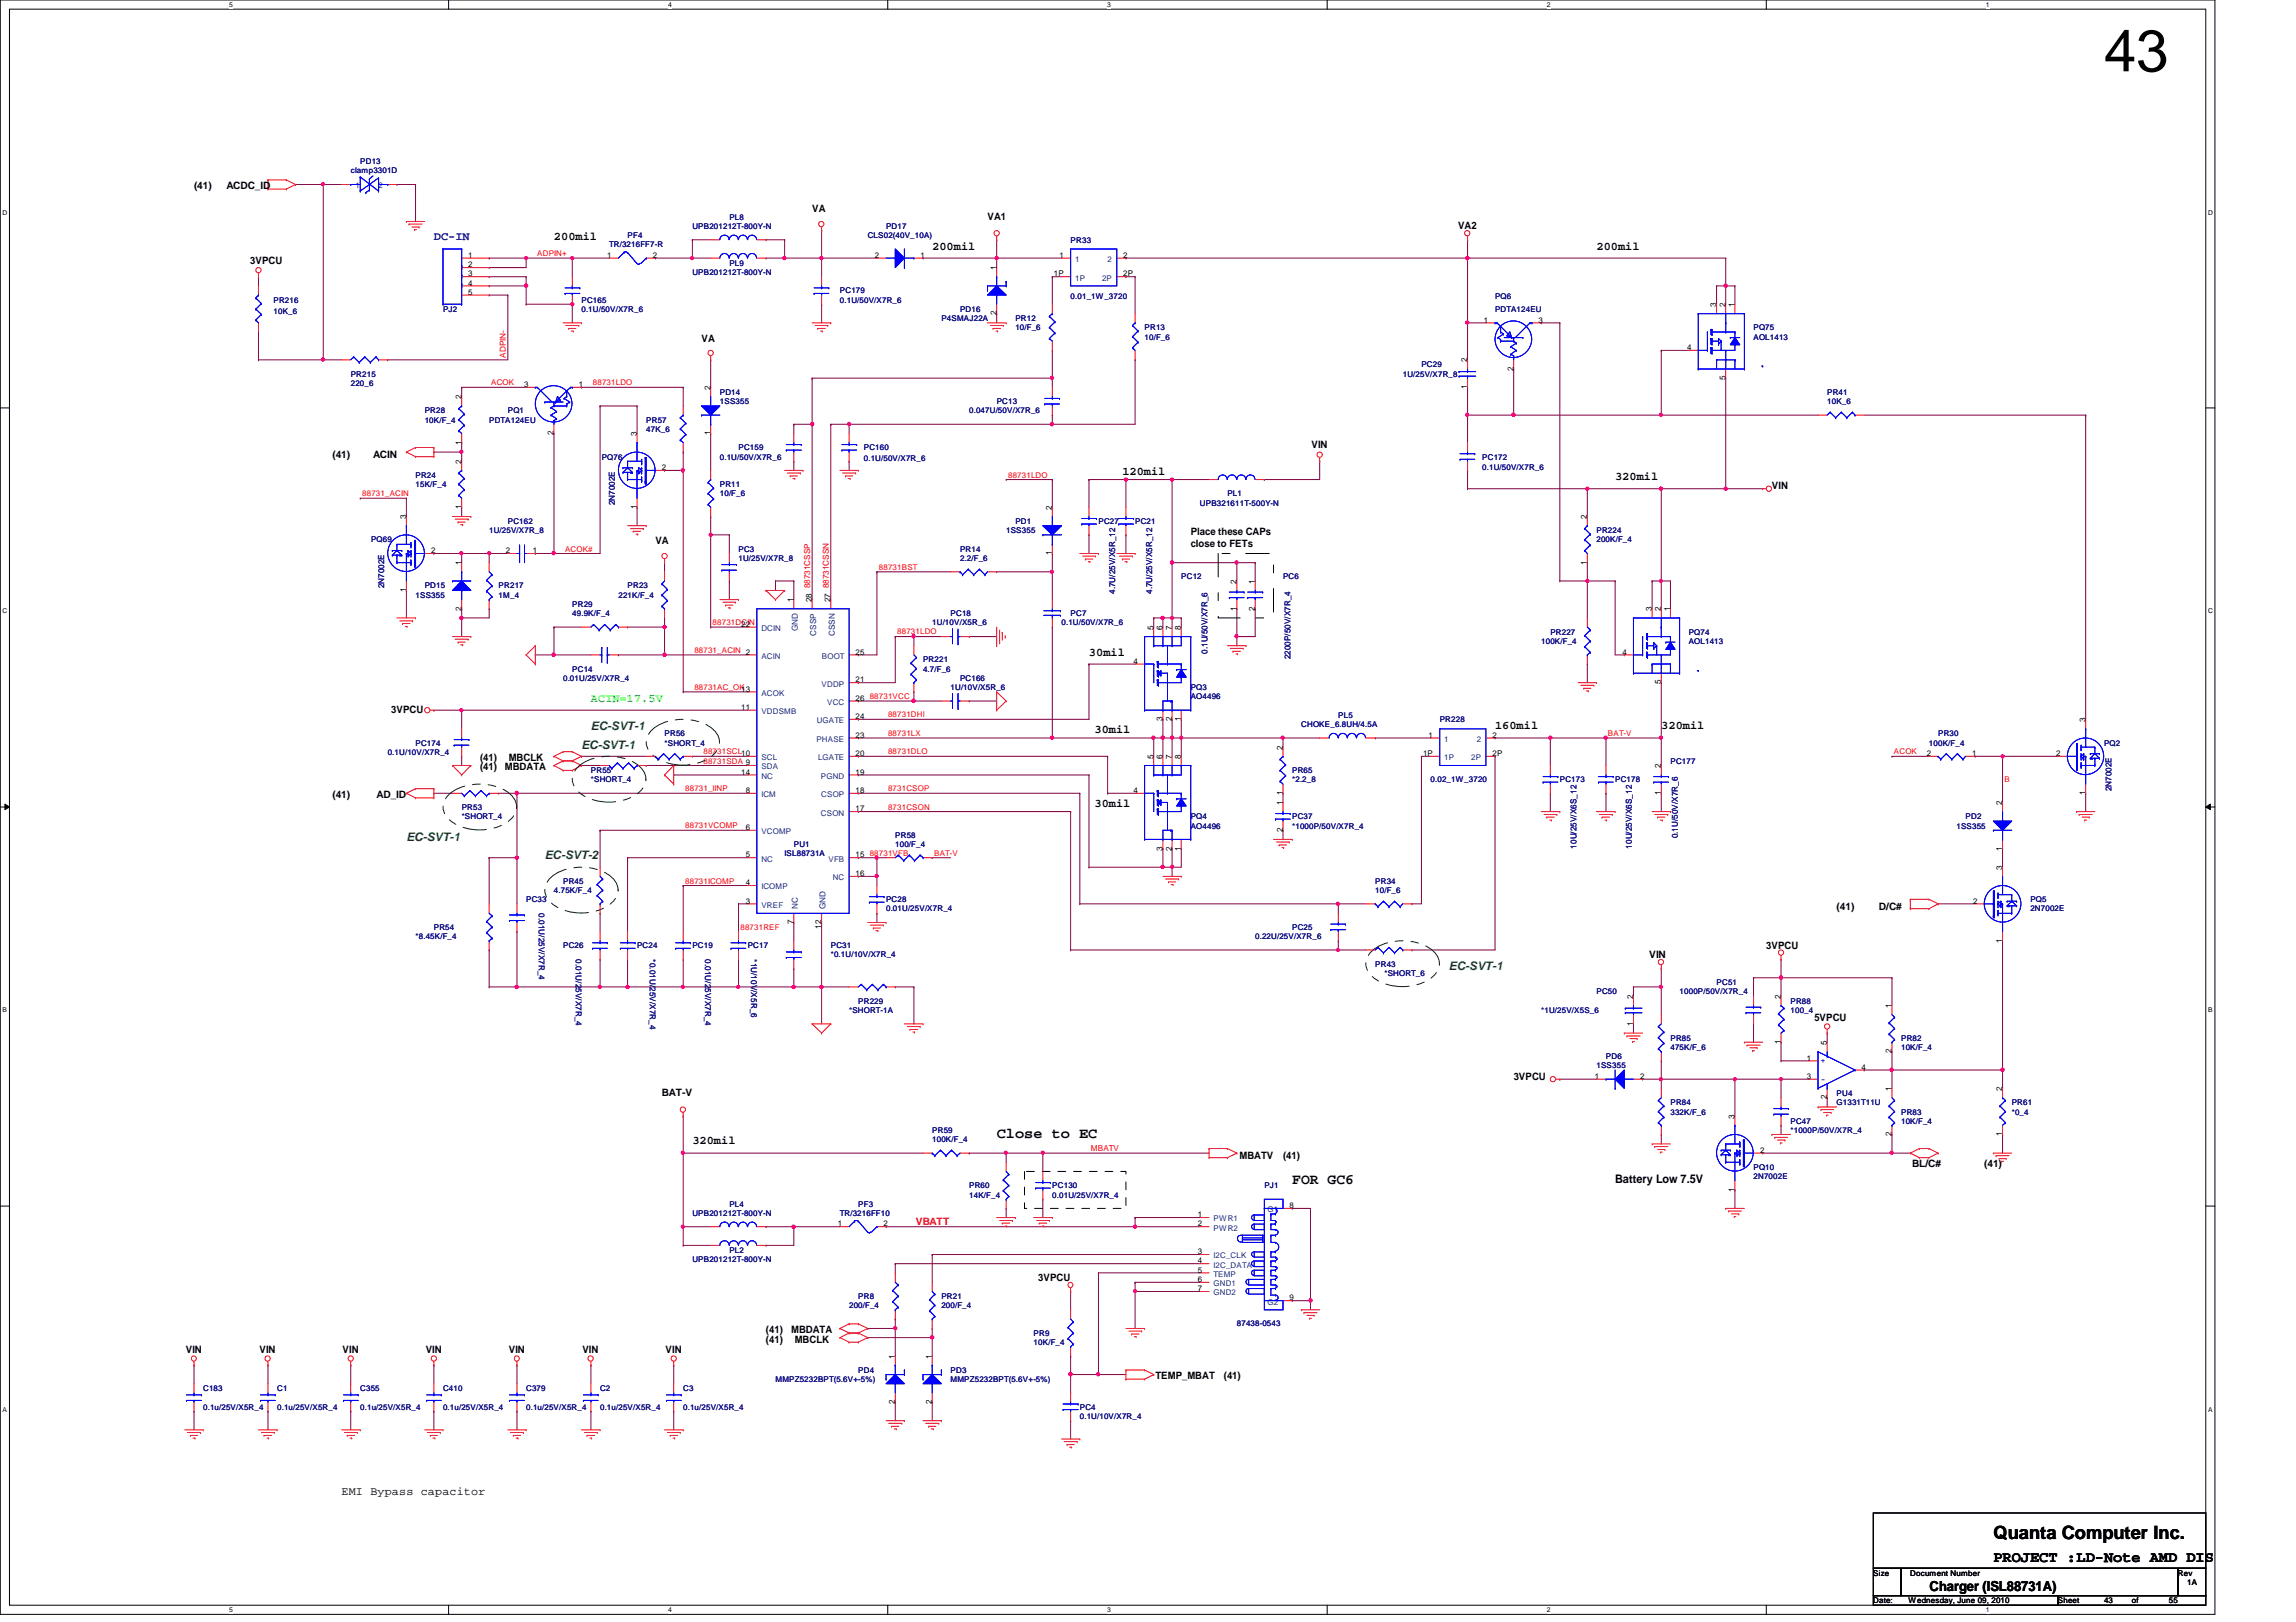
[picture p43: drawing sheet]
<svg xmlns="http://www.w3.org/2000/svg" width="297mm" height="210mm" viewBox="0 0 297 210" stroke-linecap="round" stroke-linejoin="round" font-family="sans-serif">
<defs><g id="words">
<text font-size="7.6" x="272.2" y="9.2">43</text>
<text font-size="2.4" x="257.9" y="199.2">Quanta Computer Inc.</text>
<text font-size="2" x="257.9" y="202.2">PROJECT :LD-Note AMD DIS</text>
<g font-size="1.9">
<text x="128.9" y="147.2">Close to EC</text>
<text x="167.2" y="153.2">FOR GC6</text>
</g>
<text font-size="1.8" x="249.6" y="205.9">Charger (ISL88731A)</text>
<text font-size="1.5" fill="#000080" x="56.1" y="31.1">DC-IN</text>
<g font-size="1.5">
<text x="71.7" y="31.1">200mil</text>
<text x="120.6" y="32.3">200mil</text>
<text x="206.5" y="32.3">200mil</text>
<text x="145.2" y="61.4">120mil</text>
<text x="209" y="62.1">320mil</text>
<text x="140.9" y="84.8">30mil</text>
<text x="141.6" y="94.9">30mil</text>
<text x="193.4" y="94.4">160mil</text>
<text x="214.9" y="94.4">320mil</text>
<text x="141.6" y="104.4">30mil</text>
<text x="89.6" y="148.1">320mil</text>
<text x="209" y="153">Battery Low 7.5V</text>
<text x="44.2" y="193.4">EMI Bypass capacitor</text>
</g>
<text font-size="1.5" fill="#0f0" x="76.5" y="90.8">ACIN=17.5V</text>
<g font-size="1.5" fill="#008000">
<text x="76.5" y="94.5">EC-SVT-1</text>
<text x="75.2" y="96.9">EC-SVT-1</text>
<text x="52.6" y="108.8">EC-SVT-1</text>
<text x="70.5" y="111.2">EC-SVT-2</text>
<text x="187.4" y="125.6">EC-SVT-1</text>
</g>
<g font-size="1.3">
<text x="25.1" y="24.5">(41)</text>
<text x="29.3" y="24.5">ACDC_ID</text>
<text x="105.1" y="27.5">VA</text>
<text x="127.8" y="28.4">VA1</text>
<text x="188.6" y="29.6">VA2</text>
<text x="32.4" y="34.2">3VPCU</text>
<text x="90.8" y="44.2">VA</text>
<text x="43" y="59.2">(41)</text>
<text x="48.3" y="59.2">ACIN</text>
<text x="169.7" y="58">VIN</text>
<text x="229.2" y="63.3">VIN</text>
<text x="84.8" y="70.4">VA</text>
<text x="154" y="69.3">Place these CAPs</text>
<text x="154" y="70.8">close to FETs</text>
<text x="50.6" y="92.3">3VPCU</text>
<text x="62.1" y="98.5">(41)</text>
<text x="62.1" y="99.7">(41)</text>
<text x="65.3" y="99.7">MBDATA</text>
<text x="65.8" y="98.5">MBCLK</text>
<text x="43" y="103.3">(41)</text>
<text x="48.7" y="103.3">AD_ID</text>
<text x="237.6" y="117.7">(41)</text>
<text x="243.1" y="117.7">D/C#</text>
<text x="213.4" y="124">VIN</text>
<text x="228.5" y="122.8">3VPCU</text>
<text x="234.7" y="132.2">5VPCU</text>
<text x="85.6" y="141.9">BAT-V</text>
<text x="195.8" y="139.7">3VPCU</text>
<text x="160.4" y="150">MBATV</text>
<text x="166" y="150">(41)</text>
<text x="247.4" y="151">BL/C#</text>
<text x="256.7" y="151">(41)</text>
<text x="134.3" y="165.7">3VPCU</text>
<text x="99.1" y="173.7">(41)</text>
<text x="99.1" y="172.6">(41)</text>
<text x="102.4" y="172.6">MBDATA</text>
<text x="102.8" y="173.7">MBCLK</text>
<text x="24" y="175">VIN</text>
<text x="33.6" y="175">VIN</text>
<text x="44.3" y="175">VIN</text>
<text x="55.1" y="175">VIN</text>
<text x="65.8" y="175">VIN</text>
<text x="75.4" y="175">VIN</text>
<text x="86.1" y="175">VIN</text>
<text x="149.5" y="178.4">TEMP_MBAT</text>
<text x="158.3" y="178.4">(41)</text>
</g>
<text font-size="1.3" fill="#f00" x="118.5" y="158.5">VBATT</text>
<g font-size="1.1">
<text x="128.9" y="35" transform="rotate(-90 128.9 35)">1</text>
<text x="128.9" y="40.8" transform="rotate(-90 128.9 40.8)">2</text>
<text x="222" y="39.8" transform="rotate(-90 222 39.8)">3</text>
<text x="223.2" y="39.8" transform="rotate(-90 223.2 39.8)">2</text>
<text x="224.4" y="39.8" transform="rotate(-90 224.4 39.8)">1</text>
<text x="189.8" y="46.9" transform="rotate(-90 189.8 46.9)">2</text>
<text x="59.7" y="51.7" transform="rotate(-90 59.7 51.7)">2</text>
<text x="91.9" y="50.5" transform="rotate(-90 91.9 50.5)">2</text>
<text x="189.8" y="50.4" transform="rotate(-90 189.8 50.4)">1</text>
<text x="195.8" y="48" transform="rotate(-90 195.8 48)">2</text>
<text x="223.2" y="49.2" transform="rotate(-90 223.2 49.2)">5</text>
<text x="59.7" y="57.5" transform="rotate(-90 59.7 57.5)">1</text>
<text x="71.6" y="56.3" transform="rotate(-90 71.6 56.3)">2</text>
<text x="82.4" y="56.4" transform="rotate(-90 82.4 56.4)">3</text>
<text x="91.9" y="56.3" transform="rotate(-90 91.9 56.3)">1</text>
<text x="59.7" y="65.9" transform="rotate(-90 59.7 65.9)">1</text>
<text x="59.7" y="60" transform="rotate(-90 59.7 60)">2</text>
<text x="82.4" y="65.9" transform="rotate(-90 82.4 65.9)">1</text>
<text x="136.1" y="66" transform="rotate(-90 136.1 66)">2</text>
<text x="52.5" y="67.2" transform="rotate(-90 52.5 67.2)">3</text>
<text x="136.1" y="71.9" transform="rotate(-90 136.1 71.9)">1</text>
<text x="205.3" y="67.2" transform="rotate(-90 205.3 67.2)">2</text>
<text x="52.5" y="76.6" transform="rotate(-90 52.5 76.6)">1</text>
<text x="59.7" y="73.2" transform="rotate(-90 59.7 73.2)">1</text>
<text x="102.7" y="77.9" transform="rotate(-90 102.7 77.9)">1</text>
<text x="105" y="77.9" transform="rotate(-90 105 77.9)">28</text>
<text x="107.4" y="77.9" transform="rotate(-90 107.4 77.9)">27</text>
<text x="160" y="75.6" transform="rotate(-90 160 75.6)">2</text>
<text x="162.3" y="75.6" transform="rotate(-90 162.3 75.6)">1</text>
<text x="205.3" y="73.1" transform="rotate(-90 205.3 73.1)">1</text>
<text x="59.7" y="79" transform="rotate(-90 59.7 79)">2</text>
<text x="149.2" y="81.5" transform="rotate(-90 149.2 81.5)">5</text>
<text x="150.4" y="81.5" transform="rotate(-90 150.4 81.5)">6</text>
<text x="151.6" y="81.5" transform="rotate(-90 151.6 81.5)">7</text>
<text x="152.8" y="81.5" transform="rotate(-90 152.8 81.5)">8</text>
<text x="160" y="79" transform="rotate(-90 160 79)">1</text>
<text x="162.3" y="79" transform="rotate(-90 162.3 79)">2</text>
<text x="213.7" y="79.1" transform="rotate(-90 213.7 79.1)">3</text>
<text x="214.9" y="79.1" transform="rotate(-90 214.9 79.1)">2</text>
<text x="216.1" y="79.1" transform="rotate(-90 216.1 79.1)">1</text>
<text x="214.9" y="88.6" transform="rotate(-90 214.9 88.6)">5</text>
<text x="150.4" y="93.3" transform="rotate(-90 150.4 93.3)">3</text>
<text x="151.6" y="93.3" transform="rotate(-90 151.6 93.3)">2</text>
<text x="152.8" y="93.3" transform="rotate(-90 152.8 93.3)">1</text>
<text x="269.8" y="93.5" transform="rotate(-90 269.8 93.5)">3</text>
<text x="149.2" y="98.2" transform="rotate(-90 149.2 98.2)">5</text>
<text x="150.4" y="98.2" transform="rotate(-90 150.4 98.2)">6</text>
<text x="151.6" y="98.2" transform="rotate(-90 151.6 98.2)">7</text>
<text x="152.8" y="98.2" transform="rotate(-90 152.8 98.2)">8</text>
<text x="165.9" y="97" transform="rotate(-90 165.9 97)">2</text>
<text x="214.9" y="99.4" transform="rotate(-90 214.9 99.4)">2</text>
<text x="165.9" y="107.7" transform="rotate(-90 165.9 107.7)">2</text>
<text x="165.9" y="104.2" transform="rotate(-90 165.9 104.2)">1</text>
<text x="165.9" y="102.9" transform="rotate(-90 165.9 102.9)">1</text>
<text x="214.9" y="102.9" transform="rotate(-90 214.9 102.9)">1</text>
<text x="259" y="104.2" transform="rotate(-90 259 104.2)">2</text>
<text x="269.8" y="102.9" transform="rotate(-90 269.8 102.9)">1</text>
<text x="150.4" y="110.1" transform="rotate(-90 150.4 110.1)">3</text>
<text x="151.6" y="110.1" transform="rotate(-90 151.6 110.1)">2</text>
<text x="152.8" y="110.1" transform="rotate(-90 152.8 110.1)">1</text>
<text x="259" y="112.6" transform="rotate(-90 259 112.6)">3</text>
<text x="259" y="110.1" transform="rotate(-90 259 110.1)">1</text>
<text x="102.7" y="119.6" transform="rotate(-90 102.7 119.6)">7</text>
<text x="106.3" y="120.2" transform="rotate(-90 106.3 120.2)">12</text>
<text x="259" y="122" transform="rotate(-90 259 122)">1</text>
<text x="211.3" y="129.3" transform="rotate(-90 211.3 129.3)">2</text>
<text x="230.4" y="129.3" transform="rotate(-90 230.4 129.3)">2</text>
<text x="244.7" y="130.5" transform="rotate(-90 244.7 130.5)">1</text>
<text x="211.3" y="132.8" transform="rotate(-90 211.3 132.8)">1</text>
<text x="230.4" y="135.1" transform="rotate(-90 230.4 135.1)">1</text>
<text x="236.3" y="135.3" transform="rotate(-90 236.3 135.3)">5</text>
<text x="244.7" y="136.3" transform="rotate(-90 244.7 136.3)">2</text>
<text x="236.3" y="142.3" transform="rotate(-90 236.3 142.3)">2</text>
<text x="244.7" y="141.2" transform="rotate(-90 244.7 141.2)">1</text>
<text x="259" y="141.2" transform="rotate(-90 259 141.2)">2</text>
<text x="224.4" y="144.8" transform="rotate(-90 224.4 144.8)">3</text>
<text x="244.7" y="147.1" transform="rotate(-90 244.7 147.1)">2</text>
<text x="259" y="147.1" transform="rotate(-90 259 147.1)">1</text>
<text x="224.4" y="154.2" transform="rotate(-90 224.4 154.2)">1</text>
<text x="115.8" y="175.8" transform="rotate(-90 115.8 175.8)">1</text>
<text x="120.6" y="175.8" transform="rotate(-90 120.6 175.8)">1</text>
<text x="115.8" y="181.7" transform="rotate(-90 115.8 181.7)">2</text>
<text x="120.6" y="181.7" transform="rotate(-90 120.6 181.7)">2</text>
</g>
<g font-size="1.1" fill="#f00">
<text x="65.4" y="46.3" transform="rotate(-90 65.4 46.3)">ADPIN-</text>
<text x="104.8" y="76.2" transform="rotate(-90 104.8 76.2)">88731CSSP</text>
<text x="107.2" y="76.2" transform="rotate(-90 107.2 76.2)">88731CSSN</text>
<text x="141.1" y="149">MBATV</text>
</g>
<g font-size="1.1" fill="#000080">
<text x="79.5" y="65.4" transform="rotate(-90 79.5 65.4)">2N7002E</text>
<text x="49.7" y="76.2" transform="rotate(-90 49.7 76.2)">2N7002E</text>
<text x="144.3" y="76.9" transform="rotate(-90 144.3 76.9)">4.7U/25V/X5R_12</text>
<text x="149.1" y="76.9" transform="rotate(-90 149.1 76.9)">4.7U/25V/X5R_12</text>
<text x="156.2" y="84.6" transform="rotate(-90 156.2 84.6)">0.1U/50V/X7R_6</text>
<text x="167" y="85.3" transform="rotate(-90 167 85.3)">2200P/50V/X7R_4</text>
<text x="273.2" y="102.4" transform="rotate(-90 273.2 102.4)">2N7002E</text>
<text x="204" y="109.8" transform="rotate(-90 204 109.8)">10U/25V/X6S_12</text>
<text x="211.1" y="109.8" transform="rotate(-90 211.1 109.8)">10U/25V/X6S_12</text>
<text x="217.1" y="108.5" transform="rotate(-90 217.1 108.5)">0.1U/50V/X7R_6</text>
<text x="69.7" y="118.2" transform="rotate(90 69.7 118.2)">0.01U/25V/X7R_4</text>
<text x="74.5" y="124.2" transform="rotate(90 74.5 124.2)">0.01U/25V/X7R_4</text>
<text x="84.1" y="124.2" transform="rotate(90 84.1 124.2)">*0.01U/25V/X7R_4</text>
<text x="91.2" y="124.2" transform="rotate(90 91.2 124.2)">0.01U/25V/X7R_4</text>
<text x="97.2" y="124.2" transform="rotate(90 97.2 124.2)">*1U/10V/X5R_6</text>
</g>
<g font-size="1.1" fill="#004080">
<text x="103.2" y="81.7" transform="rotate(-90 103.2 81.7)">GND</text>
<text x="105.6" y="82.3" transform="rotate(-90 105.6 82.3)">CSSP</text>
<text x="108" y="82.3" transform="rotate(-90 108 82.3)">CSSN</text>
<text x="103.2" y="117.6" transform="rotate(-90 103.2 117.6)">NC</text>
<text x="106.8" y="117.6" transform="rotate(-90 106.8 117.6)">GND</text>
</g>
<g font-size="1.1" fill="#00f">
<text x="235.6" y="137.6">+</text>
<text x="235.6" y="140">-</text>
</g>
<g font-size="1" fill="#000080">
<text x="45.4" y="22.4">clamp3301D</text>
<text x="46.6" y="21.3">PD13</text>
<text x="89.6" y="29.6">UPB201212T-800Y-N</text>
<text x="94.4" y="28.4">PL8</text>
<text x="114.6" y="29.6">PD17</text>
<text x="78.8" y="32">TR/3216FF7-R</text>
<text x="81.2" y="30.8">PF4</text>
<text x="89.6" y="35.6">UPB201212T-800Y-N</text>
<text x="94.4" y="34.4">PL9</text>
<text x="112.3" y="30.8">CLS02(40V_10A)</text>
<text x="138.5" y="31.4">PR33</text>
<text x="35.4" y="39.2">PR216</text>
<text x="35.4" y="40.6">10K_6</text>
<text x="57.3" y="40.3">PJ2</text>
<text x="75.2" y="39.2">PC165</text>
<text x="75.2" y="40.3">0.1U/50V/X7R_6</text>
<text x="108.7" y="38">PC179</text>
<text x="108.7" y="39.2">0.1U/50V/X7R_6</text>
<text x="121.8" y="41.6">P4SMAJ22A</text>
<text x="124.2" y="40.3">PD16</text>
<text x="131.4" y="41.6">PR12</text>
<text x="138.5" y="38.7">0.01_1W_3720</text>
<text x="193.4" y="38.7">PQ6</text>
<text x="193.4" y="40.3">PDTA124EU</text>
<text x="131.4" y="42.8">10/F_6</text>
<text x="148.1" y="42.8">PR13</text>
<text x="148.1" y="43.9">10/F_6</text>
<text x="183.9" y="47.5">PC29</text>
<text x="226.9" y="42.8">PQ75</text>
<text x="226.9" y="43.9">AOL1413</text>
<text x="45.4" y="48.7">PR215</text>
<text x="45.4" y="49.9">220_6</text>
<text x="54.9" y="53.5">PR28</text>
<text x="65.7" y="53.5">PQ1</text>
<text x="93.1" y="51.1">PD14</text>
<text x="93.1" y="52.3">1SS355</text>
<text x="125.4" y="53.5">0.047U/50V/X7R_6</text>
<text x="128.9" y="52.3">PC13</text>
<text x="181.5" y="48.7">1U/25V/X7R_8</text>
<text x="236.4" y="51.1">PR41</text>
<text x="236.4" y="52.3">10K_6</text>
<text x="54.9" y="54.7">10K/F_4</text>
<text x="63.3" y="54.7">PDTA124EU</text>
<text x="77.8" y="59.5">PQ76</text>
<text x="83.6" y="54.7">PR57</text>
<text x="83.6" y="55.9">47K_6</text>
<text x="93.1" y="59.5">0.1U/50V/X7R_6</text>
<text x="95.5" y="58.3">PC159</text>
<text x="111.8" y="58.3">PC160</text>
<text x="111.8" y="59.7">0.1U/50V/X7R_6</text>
<text x="191.8" y="59.5">PC172</text>
<text x="53.8" y="61.8">PR24</text>
<text x="53.8" y="63">15K/F_4</text>
<text x="93.1" y="63">PR11</text>
<text x="93.1" y="64.2">10/F_6</text>
<text x="155.2" y="65.4">UPB321611T-500Y-N</text>
<text x="158.8" y="64.2">PL1</text>
<text x="191.8" y="60.9">0.1U/50V/X7R_6</text>
<text x="48" y="70.2">PQ69</text>
<text x="63.3" y="69">1U/25V/X7R_8</text>
<text x="65.7" y="67.8">PC162</text>
<text x="95.5" y="71.4">PC3</text>
<text x="124.2" y="71.4">PR14</text>
<text x="130.2" y="69">1SS355</text>
<text x="131.4" y="67.8">PD1</text>
<text x="142.1" y="67.8">PC27</text>
<text x="146.9" y="67.8">PC21</text>
<text x="206.5" y="69">PR224</text>
<text x="206.5" y="70.2">200K/F_4</text>
<text x="53.8" y="77.4">1SS355</text>
<text x="54.9" y="76.2">PD15</text>
<text x="64.5" y="76.2">PR217</text>
<text x="64.5" y="77.4">1M_4</text>
<text x="80" y="77.4">221K/F_4</text>
<text x="81.2" y="76.2">PR23</text>
<text x="95.5" y="72.6">1U/25V/X7R_8</text>
<text x="124.2" y="72.6">2.2/F_6</text>
<text x="152.8" y="75">PC12</text>
<text x="166" y="75">PC6</text>
<text x="74" y="78.6">PR29</text>
<text x="74" y="79.8">49.9K/F_4</text>
<text x="120.6" y="80.9">1U/10V/X5R_6</text>
<text x="123" y="79.8">PC18</text>
<text x="137.3" y="80.9">0.1U/50V/X7R_6</text>
<text x="138.5" y="79.8">PC7</text>
<text x="199.4" y="83.4">100K/F_4</text>
<text x="200.6" y="82.1">PR227</text>
<text x="218.5" y="82.1">PQ74</text>
<text x="218.5" y="83.4">AOL1413</text>
<text x="72.9" y="88.1">0.01U/25V/X7R_4</text>
<text x="74" y="86.9">PC14</text>
<text x="119.4" y="85.7">PR221</text>
<text x="119.4" y="86.9">4.7/F_6</text>
<text x="123" y="89.3">1U/10V/X5R_6</text>
<text x="124.2" y="88.1">PC166</text>
<text x="154" y="89.3">PQ3</text>
<text x="86" y="95.3">PR56</text>
<text x="154" y="90.5">AO4496</text>
<text x="168.4" y="94.1">CHOKE_6.8UH/4.5A</text>
<text x="173.1" y="92.9">PL5</text>
<text x="186.3" y="93.5">PR228</text>
<text x="250.7" y="95.3">PR30</text>
<text x="50.2" y="97.7">0.1U/10V/X7R_4</text>
<text x="53.8" y="96.5">PC174</text>
<text x="76.5" y="100">PR55</text>
<text x="76.5" y="101.3">*SHORT_4</text>
<text x="86" y="96.5">*SHORT_4</text>
<text x="167.2" y="100">PR65</text>
<text x="167.2" y="101.3">*2.2_8</text>
<text x="185.1" y="101.3">0.02_1W_3720</text>
<text x="201.8" y="101.3">PC173</text>
<text x="209" y="101.3">PC178</text>
<text x="216.1" y="98.8">PC177</text>
<text x="249.6" y="96.5">100K/F_4</text>
<text x="272.2" y="96.5">PQ2</text>
<text x="59.7" y="104.8">PR53</text>
<text x="59.7" y="106">*SHORT_4</text>
<text x="154" y="106">PQ4</text>
<text x="154" y="107.2">AO4496</text>
<text x="167.2" y="106">PC37</text>
<text x="167.2" y="107.2">*1000P/50V/X7R_4</text>
<text x="253.1" y="107.2">1SS355</text>
<text x="254.3" y="106">PD2</text>
<text x="101.5" y="110.8">ISL88731A</text>
<text x="102.7" y="109.6">PU1</text>
<text x="115.8" y="108.4">PR58</text>
<text x="115.8" y="109.6">100/F_4</text>
<text x="68.1" y="116.8">PC33</text>
<text x="71.7" y="115.6">4.75K/F_4</text>
<text x="72.9" y="114.4">PR45</text>
<text x="114.6" y="116.8">PC28</text>
<text x="114.6" y="117.9">0.01U/25V/X7R_4</text>
<text x="177.9" y="114.4">PR34</text>
<text x="177.9" y="115.6">10/F_6</text>
<text x="262.7" y="116.8">PQ5</text>
<text x="262.7" y="117.9">2N7002E</text>
<text x="53.8" y="121.5">*8.45K/F_4</text>
<text x="56.1" y="120.4">PR54</text>
<text x="72.9" y="122.7">PC26</text>
<text x="82.4" y="122.7">PC24</text>
<text x="89.6" y="122.7">PC19</text>
<text x="96.7" y="122.7">PC17</text>
<text x="107.5" y="122.7">PC31</text>
<text x="107.5" y="123.9">*0.1U/10V/X7R_4</text>
<text x="162.4" y="121.5">0.22U/25V/X7R_6</text>
<text x="167.2" y="120.4">PC25</text>
<text x="177.9" y="125.1">PR43</text>
<text x="109.9" y="131.1">*SHORT-1A</text>
<text x="111" y="129.9">PR229</text>
<text x="179.1" y="126.3">*SHORT_6</text>
<text x="199.4" y="131.1">*1U/25V/X5S_6</text>
<text x="206.5" y="128.7">PC50</text>
<text x="217.3" y="128.7">1000P/50V/X7R_4</text>
<text x="222.1" y="127.5">PC51</text>
<text x="231.6" y="129.9">PR88</text>
<text x="231.6" y="131.1">100_4</text>
<text x="207.8" y="137.1">PD6</text>
<text x="216.1" y="134.7">PR85</text>
<text x="216.1" y="135.8">475K/F_6</text>
<text x="246" y="134.7">PR82</text>
<text x="246" y="135.8">10K/F_4</text>
<text x="206.5" y="138.3">1SS355</text>
<text x="216.1" y="143">PR84</text>
<text x="237.6" y="141.8">PU4</text>
<text x="237.6" y="143">G1331T11U</text>
<text x="260.3" y="143">PR61</text>
<text x="120.6" y="146.6">PR59</text>
<text x="120.6" y="147.8">100K/F_4</text>
<text x="216.1" y="144.2">332K/F_6</text>
<text x="231.6" y="145.4">PC47</text>
<text x="231.6" y="146.6">*1000P/50V/X7R_4</text>
<text x="246" y="144.2">PR83</text>
<text x="246" y="145.4">10K/F_4</text>
<text x="260.3" y="144.2">*0_4</text>
<text x="125.4" y="153.8">PR60</text>
<text x="125.4" y="155">14K/F_4</text>
<text x="136.1" y="153.8">PC130</text>
<text x="136.1" y="155">0.01U/25V/X7R_4</text>
<text x="163.6" y="153.8">PJ1</text>
<text x="226.9" y="151.4">PQ10</text>
<text x="226.9" y="152.6">2N7002E</text>
<text x="89.6" y="157.4">UPB201212T-800Y-N</text>
<text x="94.4" y="156.2">PL4</text>
<text x="108.7" y="157.4">TR/3216FF10</text>
<text x="111" y="156.2">PF3</text>
<text x="89.6" y="163.3">UPB201212T-800Y-N</text>
<text x="94.4" y="162.1">PL2</text>
<text x="109.9" y="169.3">200/F_4</text>
<text x="111" y="168.1">PR8</text>
<text x="121.8" y="168.1">PR21</text>
<text x="121.8" y="169.3">200/F_4</text>
<text x="133.7" y="172.9">PR9</text>
<text x="160" y="171.7">87438-0543</text>
<text x="100.3" y="178.9">MMPZ5232BPT(5.6V+-5%)</text>
<text x="111" y="177.6">PD4</text>
<text x="123" y="177.6">PD3</text>
<text x="123" y="178.9">MMPZ5232BPT(5.6V+-5%)</text>
<text x="133.7" y="174.1">10K/F_4</text>
<text x="26.3" y="180">C183</text>
<text x="26.3" y="182.4">0.1u/25V/X5R_4</text>
<text x="35.9" y="180">C1</text>
<text x="35.9" y="182.4">0.1u/25V/X5R_4</text>
<text x="46.6" y="180">C355</text>
<text x="46.6" y="182.4">0.1u/25V/X5R_4</text>
<text x="57.3" y="180">C410</text>
<text x="57.3" y="182.4">0.1u/25V/X5R_4</text>
<text x="68.1" y="180">C379</text>
<text x="68.1" y="182.4">0.1u/25V/X5R_4</text>
<text x="77.6" y="180">C2</text>
<text x="77.6" y="182.4">0.1u/25V/X5R_4</text>
<text x="88.4" y="180">C3</text>
<text x="88.4" y="182.4">0.1u/25V/X5R_4</text>
<text x="139.7" y="182.4">PC4</text>
<text x="139.7" y="183.6">0.1U/10V/X7R_4</text>
</g>
<g font-size="1" fill="#004080">
<text x="46" y="24.4">1</text>
<text x="49" y="24.4">2</text>
<text x="139.1" y="33.9">1</text>
<text x="143.3" y="33.9">2</text>
<text x="139.1" y="36.3">1P</text>
<text x="142.6" y="36.3">2P</text>
<text x="98.5" y="81.7">DCIN</text>
<text x="98.5" y="85.3">ACIN</text>
<text x="106.3" y="88.9">VDDP</text>
<text x="106.3" y="85.3">BOOT</text>
<text x="98.5" y="92.4">VDDSMB</text>
<text x="98.5" y="90">ACOK</text>
<text x="105.7" y="93.6">UGATE</text>
<text x="107" y="91.2">VCC</text>
<text x="98.5" y="100.8">NC</text>
<text x="98.5" y="99.6">SDA</text>
<text x="98.5" y="98.4">SCL</text>
<text x="105.6" y="96">PHASE</text>
<text x="105.8" y="98.4">LGATE</text>
<text x="106.2" y="100.8">PGND</text>
<text x="186.9" y="96">1</text>
<text x="186.9" y="98.4">1P</text>
<text x="190.3" y="98.4">2P</text>
<text x="191" y="96">2</text>
<text x="98.5" y="107.9">VCOMP</text>
<text x="98.5" y="103.2">ICM</text>
<text x="106.2" y="105.5">CSON</text>
<text x="106.3" y="103.2">CSOP</text>
<text x="98.5" y="111.5">NC</text>
<text x="107.2" y="111.5">VFB</text>
<text x="107.7" y="113.9">NC</text>
<text x="98.5" y="117.5">VREF</text>
<text x="98.5" y="115.1">ICOMP</text>
<text x="157" y="158.1">PWR1</text>
<text x="157" y="159.3">PWR2</text>
<text x="164" y="156.9">G1</text>
<text x="157" y="167.6">GND2</text>
<text x="157" y="162.9">I2C_CLK</text>
<text x="157" y="165.2">TEMP</text>
<text x="157" y="166.5">GND1</text>
<text x="157" y="164">I2C_DATA</text>
<text x="164" y="168.8">G2</text>
</g>
<g font-size="1">
<text x="60.6" y="33.4">1</text>
<text x="60.6" y="34.6">2</text>
<text x="60.6" y="35.8">3</text>
<text x="78.6" y="33.4">1</text>
<text x="84.5" y="33.4">2</text>
<text x="113.2" y="33.4">2</text>
<text x="119.1" y="33.4">1</text>
<text x="136.4" y="35.8">1P</text>
<text x="137.1" y="33.4">1</text>
<text x="145.3" y="35.8">2P</text>
<text x="145.3" y="33.4">2</text>
<text x="60.6" y="37">4</text>
<text x="60.6" y="38.1">5</text>
<text x="192" y="41.7">1</text>
<text x="199" y="41.7">3</text>
<text x="218.3" y="45.3">4</text>
<text x="67.8" y="50.1">3</text>
<text x="74.9" y="50.1">1</text>
<text x="85.6" y="60.8">2</text>
<text x="55.8" y="71.6">2</text>
<text x="65.4" y="71.6">2</text>
<text x="68.9" y="71.6">1</text>
<text x="95.9" y="81.1">22</text>
<text x="95.9" y="89.5">13</text>
<text x="110.7" y="84.7">25</text>
<text x="110.7" y="88.3">21</text>
<text x="146.6" y="85.9">4</text>
<text x="209.9" y="84.7">4</text>
<text x="95.9" y="91.9">11</text>
<text x="110.7" y="93">24</text>
<text x="110.7" y="90.7">26</text>
<text x="110.7" y="95.5">23</text>
<text x="184.8" y="95.5">1</text>
<text x="193.1" y="95.5">2</text>
<text x="95.9" y="100.2">14</text>
<text x="110.7" y="97.8">20</text>
<text x="110.7" y="100.2">19</text>
<text x="184.1" y="97.8">1P</text>
<text x="193.1" y="97.8">2P</text>
<text x="249.3" y="97.8">2</text>
<text x="255.1" y="97.8">1</text>
<text x="266" y="97.8">2</text>
<text x="96.5" y="107.4">6</text>
<text x="96.5" y="102.6">8</text>
<text x="110.7" y="102.6">18</text>
<text x="110.7" y="105">17</text>
<text x="146.6" y="102.6">4</text>
<text x="96.5" y="111">5</text>
<text x="110.7" y="113.4">16</text>
<text x="110.7" y="111">15</text>
<text x="96.5" y="116.9">3</text>
<text x="96.5" y="114.6">4</text>
<text x="255.3" y="116.9">2</text>
<text x="233.8" y="137.2">1</text>
<text x="206.3" y="139.6">1</text>
<text x="212.2" y="139.6">2</text>
<text x="233.8" y="139.6">3</text>
<text x="240.8" y="138.4">4</text>
<text x="227.7" y="149.2">2</text>
<text x="108.4" y="158.7">1</text>
<text x="114.3" y="158.7">2</text>
<text x="155" y="157.5">1</text>
<text x="155" y="158.7">2</text>
<text x="166.8" y="156.3">8</text>
<text x="155" y="167.1">7</text>
<text x="155" y="162.3">3</text>
<text x="155" y="164.7">5</text>
<text x="155" y="165.9">6</text>
<text x="155" y="163.5">4</text>
<text x="166.8" y="168.3">9</text>
<text x="242.4" y="203.9">Size</text>
<text x="247.1" y="203.9">Document Number</text>
<text x="281.8" y="203.9">Rev</text>
<text x="242.4" y="207.5">Date:</text>
<text x="246.9" y="207.5">Wednesday, June 09, 2010</text>
<text x="266.2" y="207.5">Sheet</text>
<text x="272.2" y="207.5">43</text>
<text x="275.8" y="207.5">of</text>
<text x="280.6" y="207.5">55</text>
<text x="283" y="205.1">1A</text>
</g>
<g font-size="1" fill="#f00">
<text x="69.5" y="33.1">ADPIN+</text>
<text x="63.5" y="49.9">ACOK</text>
<text x="76.7" y="49.9">88731LDO</text>
<text x="46.9" y="64.2">88731_ACIN</text>
<text x="130.4" y="61.8">88731LDO</text>
<text x="73.1" y="71.4">ACOK#</text>
<text x="113.7" y="73.7">88731BST</text>
<text x="92.2" y="80.9">88731DCIN</text>
<text x="116.1" y="82">88731LDO</text>
<text x="89.8" y="84.5">88731_ACIN 2</text>
<text x="89.8" y="89.3">88731AC_OK</text>
<text x="112.5" y="90.5">88731VCC</text>
<text x="114.9" y="92.8">88731DHI</text>
<text x="114.9" y="95.2">88731LX</text>
<text x="208" y="95.2">BAT-V</text>
<text x="91" y="97.6">88731SCL10</text>
<text x="91" y="98.8">88731SDA 9</text>
<text x="114.9" y="97.6">88731DLO</text>
<text x="245" y="97.6">ACOK</text>
<text x="259.3" y="101.2">B</text>
<text x="88.6" y="107.2">88731VCOMP</text>
<text x="88.6" y="102.4">88731_IINP</text>
<text x="114.9" y="102.4">8731CSOP</text>
<text x="114.9" y="104.8">8731CSON</text>
<text x="112.5" y="110.7">88731VFB</text>
<text x="120.9" y="110.7">BAT-V</text>
<text x="88.6" y="114.3">88731ICOMP</text>
<text x="95.8" y="120.3">88731REF</text>
</g>
<g font-size=".9">
<text x="29.6" y=".9">5</text>
<text x="86.4" y=".9">4</text>
<text x="143.3" y=".9">3</text>
<text x="200.1" y=".9">2</text>
<text x="256.9" y=".9">1</text>
<text x=".3" y="27.8">D</text>
<text x="285.7" y="27.8">D</text>
<text x=".3" y="79.4">C</text>
<text x="285.7" y="79.4">C</text>
<text x=".3" y="131">B</text>
<text x="285.7" y="131">B</text>
<text x=".3" y="182.7">A</text>
<text x="285.7" y="182.7">A</text>
<text x="29.6" y="208.7">5</text>
<text x="86.4" y="208.7">4</text>
<text x="143.3" y="208.7">3</text>
<text x="200.1" y="208.7">2</text>
<text x="256.9" y="208.7">1</text>
</g>
</g></defs>
<path d="M0 0h286.6v208.9h-286.6zM1.2 1.2h284.2v206.5h-284.2z" fill="none" stroke="#000" stroke-width=".13"/>
<g fill="#fff">
<path d="M29.6 .1h.5v1h-.5z"/>
<path d="M29.6 207.9h.5v.9h-.5z"/>
</g>
<path d="M58 0v1.2M58 207.7v1.2" fill="none" stroke="#000" stroke-width=".13"/>
<g fill="#fff">
<path d="M86.4 .1h.5v1h-.5z"/>
<path d="M86.4 207.9h.5v.9h-.5z"/>
</g>
<path d="M114.8 0v1.2M114.8 207.7v1.2" fill="none" stroke="#000" stroke-width=".13"/>
<g fill="#fff">
<path d="M143.3 .1h.4v1h-.4z"/>
<path d="M143.3 207.9h.4v.9h-.4z"/>
</g>
<path d="M171.7 0v1.2M171.7 207.7v1.2" fill="none" stroke="#000" stroke-width=".13"/>
<g fill="#fff">
<path d="M200.1 .1h.5v1h-.5z"/>
<path d="M200.1 207.9h.5v.9h-.5z"/>
</g>
<path d="M228.5 0v1.2M228.5 207.7v1.2" fill="none" stroke="#000" stroke-width=".13"/>
<g fill="#fff">
<path d="M256.9 .1h.5v1h-.5z"/>
<path d="M256.9 207.9h.5v.9h-.5z"/>
<path d="M.3 27h.6v.9h-.6z"/>
<path d="M285.7 27h.6v.9h-.6z"/>
<path d="M.3 78.6h.6v.9h-.6z"/>
<path d="M285.7 78.6h.6v.9h-.6z"/>
</g>
<path d="M0 52.8h1.2M285.4 52.8h1.2" fill="none" stroke="#000" stroke-width=".13"/>
<g fill="#fff">
<path d="M.3 130.2h.6v1h-.6z"/>
<path d="M285.7 130.2h.5v1h-.5z"/>
</g>
<path d="M0 104.4h1.2M.6 104.1l.6 .3-.6 .4zM285.4 104.4l.6-.3v.7zM285.4 104.4h1.2" fill="none" stroke="#000" stroke-width=".13"/>
<path d="M.6 104.1l.6 .3-.6 .4zM285.4 104.4l.6-.3v.7z" fill="#000"/>
<g fill="#fff">
<path d="M.3 181.9h.6v.9h-.6z"/>
<path d="M285.7 181.9h.5v.9h-.5z"/>
</g>
<path d="M0 156.1h1.2M285.4 156.1h1.2" fill="none" stroke="#000" stroke-width=".13"/>
<path d="M84.8 33.4h.1M89.6 31h.1M89.6 31v2.4h-4.8" fill="none" stroke="#800040" stroke-width=".13"/>
<path d="M89.4 33.2h.3v.2v.1l-.2 .1-.1-.1z" fill-rule="evenodd" fill="#f0f"/>
<path d="M89.4 33.2h.3v.2v.1l-.2 .1-.1-.1z" fill="none" stroke="#f0f" stroke-width=".13"/>
<path d="M89.6 33.4h.1M89.6 33.4h2.3M91.9 46.6h.1M91.9 46.6v3.5M214.9 95.5h.1M214.9 95.5v3.6M166 102.7h.1M166 107.4h.1M166 102.7v1.1M166 107.4v1.2" fill="none" stroke="#800040" stroke-width=".13"/>
<path d="M214.7 95.3h.3l.1 .2-.1 .1-.1 .1-.2-.1z" fill-rule="evenodd" fill="#f0f"/>
<path d="M214.7 95.3h.3l.1 .2-.1 .1-.1 .1-.2-.1z" fill="none" stroke="#f0f" stroke-width=".13"/>
<path d="M269.8 53.7h.1M269.8 53.7v39.4M207.8 95.5h.1M207.8 95.5h7.1M259.1 109.8h.1M259.1 109.8v2.4" fill="none" stroke="#800040" stroke-width=".13"/>
<path d="M207.6 95.3h.3v.2v.1l-.2 .1-.1-.1z" fill-rule="evenodd" fill="#f0f"/>
<path d="M207.6 95.3h.3v.2v.1l-.2 .1-.1-.1z" fill="none" stroke="#f0f" stroke-width=".13"/>
<path d="M151.6 62.1h.1M151.6 62.1h4.8M160 72.8h.1M160 72.8h2.4" fill="none" stroke="#800040" stroke-width=".13"/>
<path d="M159.8 72.6h.3l.1 .2-.1 .1-.1 .1-.2-.1z" fill-rule="evenodd" fill="#f0f"/>
<path d="M159.8 72.6h.3l.1 .2-.1 .1-.1 .1-.2-.1z" fill="none" stroke="#f0f" stroke-width=".13"/>
<path d="M160 82.4h.1M160 82.4v1.2" fill="none" stroke="#800040" stroke-width=".13"/>
<path d="M159.8 82.2h.3l.1 .1-.1 .2h-.1h-.2z" fill-rule="evenodd" fill="#f0f"/>
<path d="M159.8 82.2h.3l.1 .1-.1 .2h-.1h-.2z" fill="none" stroke="#f0f" stroke-width=".13"/>
<g fill="none" stroke="#800040" stroke-width=".13">
<path d="M170.7 59.7h.1M170.7 59.7v2.4M140.9 69.2h.1M140.9 62.1h.1M140.9 62.1v3.6M140.9 69.2v2.4M145.7 62.1h.1M145.7 69.2h.1M145.7 62.1v3.6M145.7 69.2v2.4M145.7 62.1h5.9M160 72.8h.1"/>
<path d="M160 72.8v2.4M162.4 72.8h.1M162.4 78.8h.1M162.4 72.8v2.4M162.4 78.8v3.6"/>
</g>
<path d="M145.5 61.9h.3l.1 .2-.1 .1-.1 .1-.2-.1z" fill-rule="evenodd" fill="#f0f"/>
<path d="M145.5 61.9h.3l.1 .2-.1 .1-.1 .1-.2-.1z" fill="none" stroke="#f0f" stroke-width=".13"/>
<path d="M77.6 52.5h.1M77.6 52.5v19.1M75.2 97.9h.1M75.2 97.9h8.4M160 82.4h.1M160 82.4h2.4M66.9 111h.1M66.9 111v6" fill="none" stroke="#800040" stroke-width=".13"/>
<path d="M66.7 110.8h.3l.1 .2-.1 .1-.2 .1-.1-.1z" fill-rule="evenodd" fill="#f0f"/>
<path d="M66.7 110.8h.3l.1 .2-.1 .1-.2 .1-.1-.1z" fill="none" stroke="#f0f" stroke-width=".13"/>
<g fill="none" stroke="#800040" stroke-width=".13">
<path d="M151.6 72.8h.1M151.6 72.8h8.4M160 78.8h.1M160 78.8v3.6M56.1 91.9h.1M56.1 91.9h3.6M111 93.1h.1M140.9 85.9h.1M140.9 85.9v7.2h-29.9M244.8 97.9h.1M244.8 97.9h4.8M259.1 97.9h.1"/>
<path d="M259.1 97.9h7.1M64.5 102.7h.1M64.5 102.7h2.4M143.3 102.7h.1M143.3 102.7h3.6M151.6 112.2h.1M151.6 112.2v1.2M66.9 120.6h.1M66.9 120.6v7.1M88.4 149.2h.1M88.4 149.2v9.5"/>
</g>
<path d="M258.9 97.7h.3l.1 .2-.1 .1-.1 .1-.2-.1z" fill-rule="evenodd" fill="#f0f"/>
<path d="M258.9 97.7h.3l.1 .2-.1 .1-.1 .1-.2-.1z" fill="none" stroke="#f0f" stroke-width=".13"/>
<path d="M77.6 52.5h.1M77.6 52.5h4.8M113.4 74h.1M113.4 74v10.8h-2.4M89.6 97.9h.1M89.6 97.9h7.1M111 84.8h.1M66.9 127.7h.1M66.9 127.7h10.7" fill="none" stroke="#800040" stroke-width=".13"/>
<path d="M77.4 127.6h.3l.1 .1-.1 .2h-.1h-.2z" fill-rule="evenodd" fill="#f0f"/>
<path d="M77.4 127.6h.3l.1 .1-.1 .2h-.1h-.2z" fill="none" stroke="#f0f" stroke-width=".13"/>
<path d="M66.7 127.6h.3l.1 .1-.1 .2h-.2h-.1z" fill-rule="evenodd" fill="#f0f"/>
<path d="M66.7 127.6h.3l.1 .1-.1 .2h-.2h-.1z" fill="none" stroke="#f0f" stroke-width=".13"/>
<g fill="none" stroke="#800040" stroke-width=".13">
<path d="M136.1 71.6h.1M136.1 71.6v2.4M59.7 97.9h.1M59.7 97.9v1.2M71.7 81.2h.1M71.7 81.2h3.5M91.9 81.2h.1M91.9 81.2h4.8M140.9 85.9h.1M140.9 85.9h6M77.6 118.2h.1M77.6 118.2v2.4"/>
<path d="M269.8 102.7h.1M269.8 102.7v2.3"/>
</g>
<path d="M135.9 73.8h.3l.1 .2-.1 .1-.1 .1-.2-.1z" fill-rule="evenodd" fill="#f0f"/>
<path d="M135.9 73.8h.3l.1 .2-.1 .1-.1 .1-.2-.1z" fill="none" stroke="#f0f" stroke-width=".13"/>
<path d="M82.4 52.5h.1M82.4 52.5v3.6M59.7 91.9h.1M59.7 91.9h37" fill="none" stroke="#800040" stroke-width=".13"/>
<path d="M59.5 91.8h.3l.1 .1-.1 .1-.1 .1-.2-.1z" fill-rule="evenodd" fill="#f0f"/>
<path d="M59.5 91.8h.3l.1 .1-.1 .1-.1 .1-.2-.1z" fill="none" stroke="#f0f" stroke-width=".13"/>
<path d="M86 60.9h.1M86 60.9h2.4M81.2 81.2h.1M81.2 81.2h4.8M102.7 119.4h.1M102.7 119.4v2.4" fill="none" stroke="#800040" stroke-width=".13"/>
<path d="M85.8 81h.3l.1 .2-.1 .1-.1 .1-.2-.1z" fill-rule="evenodd" fill="#f0f"/>
<path d="M85.8 81h.3l.1 .2-.1 .1-.1 .1-.2-.1z" fill="none" stroke="#f0f" stroke-width=".13"/>
<path d="M59.7 91.9h.1M59.7 91.9v2.4M111 100.3h.1M111 100.3h29.9M140.9 100.3h.1M140.9 112.2h.1M140.9 100.3v11.9M140.9 112.2h9.5" fill="none" stroke="#800040" stroke-width=".13"/>
<path d="M150.3 112h.3l.1 .2-.1 .1-.2 .1-.1-.1z" fill-rule="evenodd" fill="#f0f"/>
<path d="M150.3 112h.3l.1 .2-.1 .1-.2 .1-.1-.1z" fill="none" stroke="#f0f" stroke-width=".13"/>
<path d="M83.6 99.1h.1M83.6 99.1h13.1M63.3 111h.1M63.3 111v6M66.9 102.7h.1M66.9 102.7v8.3h-3.6M111 102.7h.1M111 102.7h28.7M63.3 122.9h.1M63.3 122.9v4.8" fill="none" stroke="#800040" stroke-width=".13"/>
<path d="M66.7 102.5h.3l.1 .1-.1 .2-.2 .1-.1-.1z" fill-rule="evenodd" fill="#f0f"/>
<path d="M66.7 102.5h.3l.1 .1-.1 .2-.2 .1-.1-.1z" fill="none" stroke="#f0f" stroke-width=".13"/>
<path d="M102.7 125.3h.1M102.7 127.7h.1M102.7 125.3v2.4M102.7 127.7h3.6" fill="none" stroke="#800040" stroke-width=".13"/>
<path d="M106.1 127.6h.3l.1 .1-.1 .2h-.1h-.2z" fill-rule="evenodd" fill="#f0f"/>
<path d="M106.1 127.6h.3l.1 .1-.1 .2h-.1h-.2z" fill="none" stroke="#f0f" stroke-width=".13"/>
<path d="M102.5 127.6h.3l.1 .1-.1 .2h-.1h-.2z" fill-rule="evenodd" fill="#f0f"/>
<path d="M102.5 127.6h.3l.1 .1-.1 .2h-.1h-.2z" fill="none" stroke="#f0f" stroke-width=".13"/>
<path d="M75.2 99.1h.1M75.2 99.1h2.4M136.1 81.2h.1M136.1 81.2v14.3" fill="none" stroke="#800040" stroke-width=".13"/>
<path d="M135.9 95.3h.3l.1 .2-.1 .1-.1 .1-.2-.1z" fill-rule="evenodd" fill="#f0f"/>
<path d="M135.9 95.3h.3l.1 .2-.1 .1-.1 .1-.2-.1z" fill="none" stroke="#f0f" stroke-width=".13"/>
<path d="M68.1 33.4h.1M68.1 33.4h5.9M86 81.2h.1M86 81.2v3.6M120.6 111h.1M120.6 111h2.4M63.3 127.7h.1M63.3 127.7h3.6" fill="none" stroke="#800040" stroke-width=".13"/>
<path d="M67.9 33.2h.3l.1 .2-.1 .1-.1 .1-.2-.1z" fill-rule="evenodd" fill="#f0f"/>
<path d="M67.9 33.2h.3l.1 .2-.1 .1-.1 .1-.2-.1z" fill="none" stroke="#f0f" stroke-width=".13"/>
<g fill="none" stroke="#800040" stroke-width=".13">
<path d="M74 39.4h.1M74 39.4v2.4M109.9 59.7h.1M109.9 59.7v1.2M128.9 74h.1M128.9 74h7.2M255.5 97.9h.1M255.5 97.9h3.6M111 105h.1M111 105h27.5M250.7 117h.1M250.7 117h4.8"/>
<path d="M88.4 158.7h.1M88.4 158.7h3.5M146.9 157.6h.1M146.9 158.7h.1M146.9 158.7h8.3M146.9 157.6v1.1"/>
</g>
<path d="M146.7 158.6h.3l.1 .1-.1 .2-.1 .1-.2-.1z" fill-rule="evenodd" fill="#f0f"/>
<path d="M146.7 158.6h.3l.1 .1-.1 .2-.1 .1-.2-.1z" fill="none" stroke="#f0f" stroke-width=".13"/>
<path d="M150.4 109.8h.1M150.4 109.8v2.4M151.6 112.2h.1M151.6 112.2h1.2" fill="none" stroke="#800040" stroke-width=".13"/>
<path d="M151.5 112h.3v.2v.1l-.2 .1-.1-.1z" fill-rule="evenodd" fill="#f0f"/>
<path d="M151.5 112h.3v.2v.1l-.2 .1-.1-.1z" fill="none" stroke="#f0f" stroke-width=".13"/>
<path d="M113.4 111h.1M113.4 111h1.2" fill="none" stroke="#800040" stroke-width=".13"/>
<path d="M113.3 110.8h.2l.1 .2-.1 .1-.1 .1-.1-.1z" fill-rule="evenodd" fill="#f0f"/>
<path d="M113.3 110.8h.2l.1 .2-.1 .1-.1 .1-.1-.1z" fill="none" stroke="#f0f" stroke-width=".13"/>
<path d="M151.6 62.1h.1M151.6 62.1v10.7" fill="none" stroke="#800040" stroke-width=".13"/>
<path d="M151.5 61.9h.3v.2v.1l-.2 .1-.1-.1z" fill-rule="evenodd" fill="#f0f"/>
<path d="M151.5 61.9h.3v.2v.1l-.2 .1-.1-.1z" fill="none" stroke="#f0f" stroke-width=".13"/>
<path d="M106.3 33.4h.1M106.3 33.4h7.1M88.4 144.4h.1M88.4 144.4v4.8" fill="none" stroke="#800040" stroke-width=".13"/>
<path d="M106.1 33.2h.3l.1 .2-.1 .1-.1 .1-.2-.1z" fill-rule="evenodd" fill="#f0f"/>
<path d="M106.1 33.2h.3l.1 .2-.1 .1-.1 .1-.2-.1z" fill="none" stroke="#f0f" stroke-width=".13"/>
<path d="M151.6 80h.1M151.6 80v1.2" fill="none" stroke="#800040" stroke-width=".13"/>
<path d="M151.5 79.8h.3v.2v.1l-.2 .1-.1-.1z" fill-rule="evenodd" fill="#f0f"/>
<path d="M151.5 79.8h.3v.2v.1l-.2 .1-.1-.1z" fill="none" stroke="#f0f" stroke-width=".13"/>
<path d="M51.3 23.9h.1M51.3 23.9h2.5M53.8 23.9h.1M53.8 23.9v4.8M95.5 117h.1M95.5 117v3.6M95.5 124.2h.1M95.5 124.2v3.5" fill="none" stroke="#800040" stroke-width=".13"/>
<path d="M95.3 127.6h.3l.1 .1-.1 .2h-.1h-.2z" fill-rule="evenodd" fill="#f0f"/>
<path d="M95.3 127.6h.3l.1 .1-.1 .2h-.1h-.2z" fill="none" stroke="#f0f" stroke-width=".13"/>
<g fill="none" stroke="#800040" stroke-width=".13">
<path d="M128.9 33.4h.1M128.9 33.4v1.2M86 72.8h.1M86 72.8v1.2M111 97.9h.1M111 97.9h32.3M152.8 95.5h.1M152.8 95.5h13.2M56.1 102.7h.1M56.1 102.7h2.4M87.2 100.3h.1M87.2 100.3h9.5"/>
<path d="M95.5 117h.1M95.5 117h1.2"/>
</g>
<path d="M165.8 95.3h.3l.1 .2-.1 .1-.2 .1-.1-.1z" fill-rule="evenodd" fill="#f0f"/>
<path d="M165.8 95.3h.3l.1 .2-.1 .1-.2 .1-.1-.1z" fill="none" stroke="#f0f" stroke-width=".13"/>
<path d="M205.4 63.2h.1M205.4 63.2h9.5M143.3 97.9h.1M143.3 97.9v4.8M77.6 107.4h.1M77.6 107.4v4.8M77.6 107.4h19.1M139.7 102.7h.1M139.7 102.7v14.3" fill="none" stroke="#800040" stroke-width=".13"/>
<path d="M205.2 63.1h.3l.1 .1-.1 .2-.1 .1-.2-.1z" fill-rule="evenodd" fill="#f0f"/>
<path d="M205.2 63.1h.3l.1 .1-.1 .2-.1 .1-.2-.1z" fill="none" stroke="#f0f" stroke-width=".13"/>
<g fill="none" stroke="#800040" stroke-width=".13">
<path d="M140.9 62.1h.1M140.9 62.1h4.8M111 88.3h.1M115.8 82.4h.1M115.8 82.4v5.9h-4.8M115.8 82.4h2.4M118.2 90.7h.1M118.2 82.4h.1M118.2 90.7h3.6M118.2 82.4v1.2M125.4 90.7h.1M125.4 82.4h.1"/>
<path d="M125.4 90.7h3.5M125.4 82.4h3.5M88.4 114.6h.1M88.4 114.6v6M88.4 114.6h8.3M77.6 124.2h.1M77.6 127.7h.1M77.6 124.2v3.5M77.6 127.7h3.6"/>
</g>
<path d="M118 82.2h.3l.1 .1-.1 .2h-.1h-.2z" fill-rule="evenodd" fill="#f0f"/>
<path d="M118 82.2h.3l.1 .1-.1 .2h-.1h-.2z" fill="none" stroke="#f0f" stroke-width=".13"/>
<path d="M118.2 82.4h.1M118.2 89.5h.1M118.2 82.4h3.6M118.2 89.5v1.2" fill="none" stroke="#800040" stroke-width=".13"/>
<path d="M118 90.5h.3l.1 .2-.1 .2h-.1h-.2z" fill-rule="evenodd" fill="#f0f"/>
<path d="M118 90.5h.3l.1 .2-.1 .2h-.1h-.2z" fill="none" stroke="#f0f" stroke-width=".13"/>
<path d="M88.4 58.5h.1M88.4 58.5v2.4M111 90.7h.1M111 90.7h7.2M81.2 111h.1M81.2 111v9.6M81.2 111h15.5M138.5 105h.1M138.5 105v17.9M106.3 127.7h.1M106.3 127.7v4.8M106.3 127.7h3.6" fill="none" stroke="#800040" stroke-width=".13"/>
<path d="M106.1 127.6h.3l.1 .1-.1 .2h-.1h-.2z" fill-rule="evenodd" fill="#f0f"/>
<path d="M106.1 127.6h.3l.1 .1-.1 .2h-.1h-.2z" fill="none" stroke="#f0f" stroke-width=".13"/>
<g fill="none" stroke="#800040" stroke-width=".13">
<path d="M75.2 50.1h.1M75.2 50.1h13.2M88.4 50.1h.1M88.4 50.1v2.4M128.9 40.6h.1M128.9 40.6v1.2M130.2 62.1h.1M130.2 62.1h5.9M81.2 124.2h.1M81.2 127.7h.1M81.2 127.7h14.3M81.2 124.2v3.5"/>
<path d="M88.4 124.2h.1M88.4 127.7h.1M88.4 124.2v3.5M115.8 127.7h.1M115.8 127.7h2.4M118.2 127.7h.1M118.2 127.7v4.8"/>
</g>
<path d="M88.2 127.6h.3l.1 .1-.1 .2h-.2h-.1z" fill-rule="evenodd" fill="#f0f"/>
<path d="M88.2 127.6h.3l.1 .1-.1 .2h-.2h-.1z" fill="none" stroke="#f0f" stroke-width=".13"/>
<path d="M81 127.6h.3l.1 .1-.1 .2h-.1h-.2z" fill-rule="evenodd" fill="#f0f"/>
<path d="M81 127.6h.3l.1 .1-.1 .2h-.1h-.2z" fill="none" stroke="#f0f" stroke-width=".13"/>
<path d="M86 84.8h.1M86 84.8h10.7" fill="none" stroke="#800040" stroke-width=".13"/>
<path d="M85.8 84.6h.3l.1 .1-.1 .2-.1 .1-.2-.1z" fill-rule="evenodd" fill="#f0f"/>
<path d="M85.8 84.6h.3l.1 .1-.1 .2-.1 .1-.2-.1z" fill="none" stroke="#f0f" stroke-width=".13"/>
<g fill="none" stroke="#800040" stroke-width=".13">
<path d="M106.3 33.4h.1M106.3 39.4h.1M106.3 33.4v2.4M106.3 39.4v2.4M128.9 31h.1M128.9 31v2.4M189.9 50.1h.1M189.9 41.8h.1M189.9 53.7h.1M189.9 41.8v4.8M189.9 50.1v3.6M189.9 41.8h2.3"/>
<path d="M189.9 53.7h5.9M113.4 118.2h.1M113.4 118.2v1.2"/>
</g>
<path d="M189.7 53.5h.3v.2v.1l-.2 .1-.1-.1z" fill-rule="evenodd" fill="#f0f"/>
<path d="M189.7 53.5h.3v.2v.1l-.2 .1-.1-.1z" fill="none" stroke="#f0f" stroke-width=".13"/>
<path d="M119.4 33.4h.1M119.4 33.4h9.5" fill="none" stroke="#800040" stroke-width=".13"/>
<path d="M128.8 33.2h.3l.1 .2-.1 .1-.2 .1-.1-.1z" fill-rule="evenodd" fill="#f0f"/>
<path d="M128.8 33.2h.3l.1 .2-.1 .1-.2 .1-.1-.1z" fill="none" stroke="#f0f" stroke-width=".13"/>
<path d="M195.8 47.8h.1M195.8 47.8v5.9" fill="none" stroke="#800040" stroke-width=".13"/>
<path d="M195.6 53.5h.3l.1 .2-.1 .1-.1 .1-.2-.1z" fill-rule="evenodd" fill="#f0f"/>
<path d="M195.6 53.5h.3l.1 .2-.1 .1-.1 .1-.2-.1z" fill="none" stroke="#f0f" stroke-width=".13"/>
<path d="M189.9 33.4h.1M189.9 33.4v8.4" fill="none" stroke="#800040" stroke-width=".13"/>
<path d="M189.7 41.6h.3v.1v.2l-.2 .1-.1-.1z" fill-rule="evenodd" fill="#f0f"/>
<path d="M189.7 41.6h.3v.1v.2l-.2 .1-.1-.1z" fill="none" stroke="#f0f" stroke-width=".13"/>
<path d="M189.7 33.2h.3v.2v.1l-.2 .1-.1-.1z" fill-rule="evenodd" fill="#f0f"/>
<path d="M189.7 33.2h.3v.2v.1l-.2 .1-.1-.1z" fill="none" stroke="#f0f" stroke-width=".13"/>
<g fill="none" stroke="#800040" stroke-width=".13">
<path d="M189.9 33.4h.1M189.9 33.4h33.4M105.1 48.9h.1M105.1 48.9h31M107.5 54.9h.1M107.5 54.9v22.7M136.1 62.1h.1M136.1 62.1v3.6M177.9 95.5h.1M177.9 95.5h7.2M200.6 95.5h.1M200.6 95.5h7.2"/>
<path d="M200.6 95.5v3.6M207.8 95.5h.1M207.8 95.5v3.6M214.9 102.7h.1M214.9 102.7v2.3"/>
</g>
<path d="M135.9 48.7h.3l.1 .2-.1 .2h-.1h-.2z" fill-rule="evenodd" fill="#f0f"/>
<path d="M135.9 48.7h.3l.1 .2-.1 .2h-.1h-.2z" fill="none" stroke="#f0f" stroke-width=".13"/>
<path d="M136.1 54.9h.1M136.1 54.9h10.8" fill="none" stroke="#800040" stroke-width=".13"/>
<path d="M135.9 54.7h.3l.1 .2-.1 .1-.1 .1-.2-.1z" fill-rule="evenodd" fill="#f0f"/>
<path d="M135.9 54.7h.3l.1 .2-.1 .1-.1 .1-.2-.1z" fill="none" stroke="#f0f" stroke-width=".13"/>
<path d="M105.1 54.9h.1M105.1 54.9v22.7M113.4 74h.1M113.4 74h9.6" fill="none" stroke="#800040" stroke-width=".13"/>
<path d="M104.9 54.7h.3l.1 .2-.1 .1-.1 .1-.2-.1z" fill-rule="evenodd" fill="#f0f"/>
<path d="M104.9 54.7h.3l.1 .2-.1 .1-.1 .1-.2-.1z" fill="none" stroke="#f0f" stroke-width=".13"/>
<path d="M223.3 37h.1M223.3 37v2.4M199.4 41.8h.1M199.4 41.8h2.4M201.8 41.8h.1M201.8 41.8v33.4M88.4 89.5h.1M88.4 89.5h8.3" fill="none" stroke="#800040" stroke-width=".13"/>
<path d="M223.1 36.8h.3l.1 .2-.1 .1-.1 .1-.2-.1z" fill-rule="evenodd" fill="#f0f"/>
<path d="M223.1 36.8h.3l.1 .2-.1 .1-.1 .1-.2-.1z" fill="none" stroke="#f0f" stroke-width=".13"/>
<path d="M189.9 53.7h.1M189.9 53.7v3.6M214.9 45.3h.1M214.9 45.3v8.4M189.9 60.9h.1M189.9 60.9v2.3" fill="none" stroke="#800040" stroke-width=".13"/>
<path d="M214.7 53.5h.3l.1 .2-.1 .1-.1 .1-.2-.1z" fill-rule="evenodd" fill="#f0f"/>
<path d="M214.7 53.5h.3l.1 .2-.1 .1-.1 .1-.2-.1z" fill="none" stroke="#f0f" stroke-width=".13"/>
<path d="M205.4 75.2h.1M205.4 75.2v4.8" fill="none" stroke="#800040" stroke-width=".13"/>
<path d="M205.2 75h.3l.1 .2-.1 .1-.1 .1-.2-.1z" fill-rule="evenodd" fill="#f0f"/>
<path d="M205.2 75h.3l.1 .2-.1 .1-.1 .1-.2-.1z" fill="none" stroke="#f0f" stroke-width=".13"/>
<path d="M63.3 71.6h.1M63.3 71.6h2.4M120.6 173.1h.1M120.6 173.1v2.4M138.5 175.5h.1M138.5 177.9h.1M138.5 175.5v2.4M138.5 177.9h3.6M115.8 181.4h.1M115.8 181.4v2.5" fill="none" stroke="#800040" stroke-width=".13"/>
<path d="M63.1 71.4h.3l.1 .2-.1 .1-.1 .1-.2-.1z" fill-rule="evenodd" fill="#f0f"/>
<path d="M63.1 71.4h.3l.1 .2-.1 .1-.1 .1-.2-.1z" fill="none" stroke="#f0f" stroke-width=".13"/>
<path d="M59.7 50.1h.1M59.7 58.5h.1M59.7 50.1v1.2M59.7 58.5v1.2M52.6 76.4h.1M52.6 76.4v3.6M71.7 71.6h.1M71.7 71.6h5.9" fill="none" stroke="#800040" stroke-width=".13"/>
<path d="M59.5 58.3h.3l.1 .2-.1 .1-.1 .1-.2-.1z" fill-rule="evenodd" fill="#f0f"/>
<path d="M59.5 58.3h.3l.1 .2-.1 .1-.1 .1-.2-.1z" fill="none" stroke="#f0f" stroke-width=".13"/>
<path d="M56.1 58.5h.1M56.1 58.5h3.6M102.7 158.7h.1M102.7 158.7h6" fill="none" stroke="#800040" stroke-width=".13"/>
<path d="M102.5 158.6h.3l.1 .1-.1 .2-.1 .1-.2-.1z" fill-rule="evenodd" fill="#f0f"/>
<path d="M102.5 158.6h.3l.1 .1-.1 .2-.1 .1-.2-.1z" fill="none" stroke="#f0f" stroke-width=".13"/>
<path d="M91.9 69.2h.1M91.9 69.2h2.5M91.9 69.2v12M94.4 69.2h.1M94.4 69.2v2.4M205.4 85.9h.1M205.4 85.9v2.4M200.6 102.7h.1M200.6 102.7v2.3M207.8 102.7h.1M207.8 102.7v2.3" fill="none" stroke="#800040" stroke-width=".13"/>
<path d="M91.8 69.1h.3l.1 .1-.1 .2h-.2h-.1z" fill-rule="evenodd" fill="#f0f"/>
<path d="M91.8 69.1h.3l.1 .1-.1 .2h-.2h-.1z" fill="none" stroke="#f0f" stroke-width=".13"/>
<path d="M71.7 56.1h.1M71.7 56.1v15.5M125.4 149.2h.1M125.4 149.2h4.8" fill="none" stroke="#800040" stroke-width=".13"/>
<path d="M71.5 71.4h.3v.2v.1l-.2 .1-.1-.1z" fill-rule="evenodd" fill="#f0f"/>
<path d="M71.5 71.4h.3v.2v.1l-.2 .1-.1-.1z" fill="none" stroke="#f0f" stroke-width=".13"/>
<path d="M59.7 65.7h.1M59.7 65.7v1.1M130.2 149.2h.1M130.2 149.2h4.7" fill="none" stroke="#800040" stroke-width=".13"/>
<path d="M134.8 149h.3v.2v.1l-.2 .1-.1-.1z" fill-rule="evenodd" fill="#f0f"/>
<path d="M134.8 149h.3v.2v.1l-.2 .1-.1-.1z" fill="none" stroke="#f0f" stroke-width=".13"/>
<path d="M130 149h.3v.2v.1l-.2 .1-.1-.1z" fill-rule="evenodd" fill="#f0f"/>
<path d="M130 149h.3v.2v.1l-.2 .1-.1-.1z" fill="none" stroke="#f0f" stroke-width=".13"/>
<path d="M46.6 64.5h.1M46.6 64.5h6M52.6 64.5h.1M52.6 64.5v2.3M56.1 71.6h.1M56.1 71.6h3.6M59.7 71.6h.1M59.7 71.6v1.2M63.3 71.6h.1M63.3 71.6v1.2M115.8 163.5h.1M115.8 163.5v1.2" fill="none" stroke="#800040" stroke-width=".13"/>
<path d="M59.5 71.4h.3l.1 .2-.1 .1-.1 .1-.2-.1z" fill-rule="evenodd" fill="#f0f"/>
<path d="M59.5 71.4h.3l.1 .2-.1 .1-.1 .1-.2-.1z" fill="none" stroke="#f0f" stroke-width=".13"/>
<path d="M74 33.4h.1M74 33.4v2.4M59.7 57.3h.1M59.7 57.3v1.2M59.7 71.6h.1M59.7 71.6h3.6M69.3 71.6h.1M69.3 71.6h2.4M111 95.5h.1M111 95.5h25.1M142.1 164.7h.1M142.1 164.7v13.2" fill="none" stroke="#800040" stroke-width=".13"/>
<path d="M141.9 177.7h.3l.1 .1-.1 .2-.1 .1-.2-.1z" fill-rule="evenodd" fill="#f0f"/>
<path d="M141.9 177.7h.3l.1 .1-.1 .2-.1 .1-.2-.1z" fill="none" stroke="#f0f" stroke-width=".13"/>
<g fill="none" stroke="#800040" stroke-width=".13">
<path d="M189.9 31h.1M189.9 31v2.4M59.7 78.8h.1M59.7 78.8v1.2M205.4 75.2h.1M205.4 75.2h3.6M111 113.4h.1M111 113.4h2.4M113.4 113.4h.1M113.4 113.4v1.2M152.8 109.8h.1M152.8 109.8v2.4"/>
<path d="M130.2 149.2h.1M130.2 149.2v1.2M115.8 171.9h.1M115.8 171.9v3.6"/>
</g>
<path d="M115.7 171.7h.3v.2v.1l-.2 .1-.1-.1z" fill-rule="evenodd" fill="#f0f"/>
<path d="M115.7 171.7h.3v.2v.1l-.2 .1-.1-.1z" fill="none" stroke="#f0f" stroke-width=".13"/>
<g fill="none" stroke="#800040" stroke-width=".13">
<path d="M74 33.4h.1M74 33.4h4.8M241.2 53.7h28.6M269.8 53.7h.1M59.7 80h.1M59.7 80v2.4M134.9 149.2h.1M134.9 155.2h.1M134.9 149.2v2.4M134.9 155.2v2.4M120.6 162.3h.1M120.6 162.3v3.6"/>
<path d="M138.5 167.1h.1M138.5 167.1v2.4M120.6 181.4h.1M120.6 181.4v2.5"/>
</g>
<path d="M73.9 33.2h.3v.2v.1l-.2 .1-.1-.1z" fill-rule="evenodd" fill="#f0f"/>
<path d="M73.9 33.2h.3v.2v.1l-.2 .1-.1-.1z" fill="none" stroke="#f0f" stroke-width=".13"/>
<path d="M59.7 80h.1M59.7 80h3.6M130.2 156.4h.1M130.2 156.4v1.2" fill="none" stroke="#800040" stroke-width=".13"/>
<path d="M59.5 79.8h.3l.1 .2-.1 .1-.1 .1-.2-.1z" fill-rule="evenodd" fill="#f0f"/>
<path d="M59.5 79.8h.3l.1 .2-.1 .1-.1 .1-.2-.1z" fill="none" stroke="#f0f" stroke-width=".13"/>
<path d="M63.3 78.8h.1M63.3 78.8v1.2M166 95.5h.1M166 95.5v1.2M134.9 149.2h.1M134.9 149.2h21.5M112.3 173.1h.1M112.3 173.1h8.3M115.8 163.5h.1M115.8 163.5h39.4" fill="none" stroke="#800040" stroke-width=".13"/>
<path d="M120.4 172.9h.3l.1 .2-.1 .1-.1 .1-.2-.1z" fill-rule="evenodd" fill="#f0f"/>
<path d="M120.4 172.9h.3l.1 .2-.1 .1-.1 .1-.2-.1z" fill="none" stroke="#f0f" stroke-width=".13"/>
<path d="M100.3 75.2h.1M100.3 75.2v1.2M166 95.5h.1M166 95.5h4.7M138.5 177.9h.1M138.5 177.9v2.4M142.1 177.9h.1M142.1 177.9h3.6" fill="none" stroke="#800040" stroke-width=".13"/>
<path d="M138.3 177.7h.3l.1 .1-.1 .2-.1 .1-.2-.1z" fill-rule="evenodd" fill="#f0f"/>
<path d="M138.3 177.7h.3l.1 .1-.1 .2-.1 .1-.2-.1z" fill="none" stroke="#f0f" stroke-width=".13"/>
<path d="M136.1 74h.1M136.1 74v3.6M69.3 84.8h.1M69.3 84.8h7.2M71.7 81.2h.1M71.7 84.8h.1M71.7 81.2v3.6M80 84.8h.1M80 84.8h6M66.9 102.7h.1M66.9 102.7h29.8" fill="none" stroke="#800040" stroke-width=".13"/>
<path d="M71.5 84.6h.3v.1v.2l-.2 .1-.1-.1z" fill-rule="evenodd" fill="#f0f"/>
<path d="M71.5 84.6h.3v.1v.2l-.2 .1-.1-.1z" fill="none" stroke="#f0f" stroke-width=".13"/>
<g fill="none" stroke="#800040" stroke-width=".13">
<path d="M82.4 65.7h.1M82.4 65.7v2.3M100.3 75.2h.1M100.3 75.2h2.4M102.7 75.2h.1M102.7 75.2v2.4M88.4 149.2h.1M88.4 149.2h31M112.3 171.9h.1M115.8 170.7h.1M115.8 170.7v1.2h-3.5M120.6 171.9h.1"/>
<path d="M120.6 171.9v1.2M138.5 183.9h.1M138.5 183.9v2.3"/>
</g>
<path d="M88.2 149h.3l.1 .2-.1 .1-.2 .1-.1-.1z" fill-rule="evenodd" fill="#f0f"/>
<path d="M88.2 149h.3l.1 .2-.1 .1-.2 .1-.1-.1z" fill="none" stroke="#f0f" stroke-width=".13"/>
<path d="M88.4 158.7h.1M88.4 158.7v2.5M88.4 161.2h.1M88.4 161.2h3.5" fill="none" stroke="#800040" stroke-width=".13"/>
<path d="M88.2 158.6h.3l.1 .1-.1 .2-.2 .1-.1-.1z" fill-rule="evenodd" fill="#f0f"/>
<path d="M88.2 158.6h.3l.1 .1-.1 .2-.2 .1-.1-.1z" fill="none" stroke="#f0f" stroke-width=".13"/>
<path d="M41.8 46.6h.1M41.8 46.6h2.4M88.4 60.9h.1M88.4 60.9v28.6M259.1 97.9h.1M259.1 97.9v5.9M99.1 158.7h.1M99.1 158.7h3.6M102.7 158.7h.1M102.7 158.7v2.5h-3.6M99.1 161.2h.1" fill="none" stroke="#800040" stroke-width=".13"/>
<path d="M88.2 60.7h.3l.1 .1-.1 .2-.2 .1-.1-.1z" fill-rule="evenodd" fill="#f0f"/>
<path d="M88.2 60.7h.3l.1 .1-.1 .2-.2 .1-.1-.1z" fill="none" stroke="#f0f" stroke-width=".13"/>
<path d="M259.1 146.8h.1M259.1 146.8v2.4M146.9 167.1h.1M146.9 167.1v4.8" fill="none" stroke="#800040" stroke-width=".13"/>
<path d="M146.7 166.9h.3l.1 .2-.1 .1-.1 .1-.2-.1z" fill-rule="evenodd" fill="#f0f"/>
<path d="M146.7 166.9h.3l.1 .2-.1 .1-.1 .1-.2-.1z" fill="none" stroke="#f0f" stroke-width=".13"/>
<g fill="none" stroke="#800040" stroke-width=".13">
<path d="M33.4 43h.1M33.4 46.6h.1M33.4 43v3.6M33.4 46.6h8.4M59.7 50.1h.1M59.7 50.1h8.4M146.9 46.6h.1M146.9 46.6v8.3M182.7 117h.1M182.7 117h1.2M173.1 122.9h.1M173.1 122.9h3.6"/>
<path d="M146.9 157.6h.1M146.9 157.6h8.3M120.6 162.3h.1M120.6 162.3h34.6M142.1 164.7h.1M142.1 164.7h13.1M146.9 165.9h.1M146.9 167.1h.1M146.9 165.9h8.3M146.9 167.1h8.3"/>
</g>
<path d="M172.9 122.8h.3l.1 .1-.1 .2h-.1h-.2z" fill-rule="evenodd" fill="#f0f"/>
<path d="M172.9 122.8h.3l.1 .1-.1 .2h-.1h-.2z" fill="none" stroke="#f0f" stroke-width=".13"/>
<path d="M33.4 35.8h.1M33.4 35.8v1.2M91.9 56.1h.1M91.9 56.1v4.8M102.7 59.7h.1M102.7 59.7v1.2M173.1 117h.1M173.1 117h3.6M138.5 122.9h.1M173.1 121.8h.1M173.1 121.8v1.1h-34.6" fill="none" stroke="#800040" stroke-width=".13"/>
<path d="M172.9 116.8h.3l.1 .2-.1 .1-.1 .1-.2-.1z" fill-rule="evenodd" fill="#f0f"/>
<path d="M172.9 116.8h.3l.1 .2-.1 .1-.1 .1-.2-.1z" fill="none" stroke="#f0f" stroke-width=".13"/>
<path d="M41.8 23.9h.1M41.8 23.9h2.4M41.8 23.9v22.7M86 80h.1M86 80v1.2M173.1 117h.1M173.1 117v1.2" fill="none" stroke="#800040" stroke-width=".13"/>
<path d="M41.6 46.4h.3l.1 .1-.1 .2h-.1h-.2z" fill-rule="evenodd" fill="#f0f"/>
<path d="M41.6 46.4h.3l.1 .1-.1 .2h-.1h-.2z" fill="none" stroke="#f0f" stroke-width=".13"/>
<path d="M41.6 23.7h.3l.1 .1-.1 .2h-.1h-.2z" fill-rule="evenodd" fill="#f0f"/>
<path d="M41.6 23.7h.3l.1 .1-.1 .2h-.1h-.2z" fill="none" stroke="#f0f" stroke-width=".13"/>
<path d="M38.2 23.9h.1M38.2 23.9h3.6M101.5 33.4h.1M101.5 33.4h4.8M102.7 54.9h.1M102.7 54.9v1.2M105.1 48.9h.1M105.1 48.9v6h-2.4M95.5 127.7h.1M95.5 127.7h7.2M114.6 158.7h.1M114.6 158.7h32.3" fill="none" stroke="#800040" stroke-width=".13"/>
<path d="M101.3 33.2h.3l.1 .2-.1 .1-.1 .1-.2-.1z" fill-rule="evenodd" fill="#f0f"/>
<path d="M101.3 33.2h.3l.1 .2-.1 .1-.1 .1-.2-.1z" fill="none" stroke="#f0f" stroke-width=".13"/>
<g fill="none" stroke="#800040" stroke-width=".13">
<path d="M106.3 29.8h.1M106.3 29.8v3.6M107.5 54.9h.1M109.9 54.9h.1M109.9 54.9v1.2M136.1 53.7h.1M136.1 53.7v1.2h-28.6M214.9 45.3h.1M214.9 45.3h3.6M223.3 63.2h.1M223.3 63.2h4.7M106.3 119.4h.1"/>
<path d="M106.3 119.4v8.3M259.1 138.5h.1M259.1 138.5v2.3"/>
</g>
<path d="M109.7 54.7h.3l.1 .2-.1 .1-.1 .1-.2-.1z" fill-rule="evenodd" fill="#f0f"/>
<path d="M109.7 54.7h.3l.1 .2-.1 .1-.1 .1-.2-.1z" fill="none" stroke="#f0f" stroke-width=".13"/>
<g fill="none" stroke="#800040" stroke-width=".13">
<path d="M65.7 38.2h.1M65.7 38.2v8.4h-15.5M89.6 31h.1M89.6 31h2.3M99.1 31h.1M99.1 33.4h.1M99.1 31h2.4M101.5 31h.1M101.5 31v2.4h-2.4M50.2 46.6h.1M136.1 48.9h.1M136.1 48.9v1.2"/>
<path d="M91.9 66.8h.1M91.9 66.8v2.4M94.4 75.2h.1M94.4 75.2v2.4M213.7 75.2h.1M213.7 75.2v3.6M213.7 75.2h2.4M214.9 75.2h.1M214.9 75.2v3.6M216.1 75.2h.1M216.1 75.2v3.6M146.9 165.9h.1"/>
<path d="M146.9 165.9v1.2"/>
</g>
<path d="M214.7 75h.3l.1 .2-.1 .1-.1 .1-.2-.1z" fill-rule="evenodd" fill="#f0f"/>
<path d="M214.7 75h.3l.1 .2-.1 .1-.1 .1-.2-.1z" fill="none" stroke="#f0f" stroke-width=".13"/>
<g fill="none" stroke="#800040" stroke-width=".13">
<path d="M222.1 37h.1M222.1 37h2.3M222.1 37v2.4M223.3 37h.1M223.3 33.4h.1M223.3 33.4v3.6M224.4 37h.1M224.4 37v2.4M136.1 45.3h.1M136.1 45.3v3.6M214.9 53.7h.1M214.9 53.7h20.3"/>
<path d="M201.8 75.2h.1M205.4 72.8h.1M205.4 72.8v2.4h-3.6M209 75.2h.1M209 75.2v9.6M214.9 63.2h.1M214.9 63.2v12M150.4 112.2h.1M151.6 109.8h.1M151.6 109.8v2.4h-1.2"/>
</g>
<path d="M214.7 63.1h.3l.1 .1-.1 .2-.1 .1-.2-.1z" fill-rule="evenodd" fill="#f0f"/>
<path d="M214.7 63.1h.3l.1 .1-.1 .2-.1 .1-.2-.1z" fill="none" stroke="#f0f" stroke-width=".13"/>
<path d="M145.7 33.4h.1M145.7 33.4h44.2M163.6 62.1h.1M163.6 62.1h7.1M189.9 63.2h.1M189.9 63.2h15.5M205.4 63.2h.1M205.4 63.2v3.6" fill="none" stroke="#800040" stroke-width=".13"/>
<path d="M189.7 33.2h.3v.2v.1l-.2 .1-.1-.1z" fill-rule="evenodd" fill="#f0f"/>
<path d="M189.7 33.2h.3v.2v.1l-.2 .1-.1-.1z" fill="none" stroke="#f0f" stroke-width=".13"/>
<g fill="none" stroke="#800040" stroke-width=".13">
<path d="M128.9 33.4h.1M128.9 33.4h8.4M136.1 35.8h.1M136.1 35.8h1.2M136.1 35.8v3.6M145.7 35.8h.1M145.7 35.8h1.2M146.9 35.8h.1M146.9 35.8v4.8M183.9 97.9h.1M183.9 97.9v19.1M183.9 97.9h1.2"/>
<path d="M193.4 97.9h.1M193.4 95.5h.1M193.4 97.9v25h-10.7M193.4 95.5h7.2M182.7 122.9h.1"/>
</g>
<path d="M200.4 95.3h.3l.1 .2-.1 .1-.1 .1-.2-.1z" fill-rule="evenodd" fill="#f0f"/>
<path d="M200.4 95.3h.3l.1 .2-.1 .1-.1 .1-.2-.1z" fill="none" stroke="#f0f" stroke-width=".13"/>
<path d="M68.1 39.4h.1M68.1 39.4h5.9" fill="none" stroke="#800040" stroke-width=".13"/>
<path d="M73.9 39.2h.3v.2v.1l-.2 .1-.1-.1z" fill-rule="evenodd" fill="#f0f"/>
<path d="M73.9 39.2h.3v.2v.1l-.2 .1-.1-.1z" fill="none" stroke="#f0f" stroke-width=".13"/>
<path d="M169.5 168.3h.1M169.5 168.3v1.2" fill="none" stroke="#800040" stroke-width=".13"/>
<path d="M169.4 168.1h.3l.1 .2-.1 .1-.2 .1-.1-.1z" fill-rule="evenodd" fill="#f0f"/>
<path d="M169.4 168.1h.3l.1 .2-.1 .1-.2 .1-.1-.1z" fill="none" stroke="#f0f" stroke-width=".13"/>
<g fill="none" stroke="#800040" stroke-width=".13">
<path d="M149.3 95.5h.1M149.3 95.5v2.4M151.6 95.5h.1M151.6 95.5v2.4M152.8 95.5h.1M152.8 95.5v2.4M139.7 117h.1M139.7 117h33.4M167.2 156.4h.1M167.2 156.4h2.3M169.5 156.4h.1M169.5 156.4v11.9h-2.3"/>
<path d="M167.2 168.3h.1"/>
</g>
<path d="M152.7 95.3h.3v.2v.1l-.2 .1-.1-.1z" fill-rule="evenodd" fill="#f0f"/>
<path d="M152.7 95.3h.3v.2v.1l-.2 .1-.1-.1z" fill="none" stroke="#f0f" stroke-width=".13"/>
<path d="M136.1 95.5h.1M136.1 95.5h13.2M150.4 95.5h.1M150.4 95.5v2.4M150.4 95.5h1.2" fill="none" stroke="#800040" stroke-width=".13"/>
<path d="M150.3 95.3h.3l.1 .2-.1 .1-.2 .1-.1-.1z" fill-rule="evenodd" fill="#f0f"/>
<path d="M150.3 95.3h.3l.1 .2-.1 .1-.2 .1-.1-.1z" fill="none" stroke="#f0f" stroke-width=".13"/>
<path d="M149.3 95.5h.1M149.3 95.5h1.1" fill="none" stroke="#800040" stroke-width=".13"/>
<path d="M149.1 95.3h.3v.2v.1l-.2 .1-.1-.1z" fill-rule="evenodd" fill="#f0f"/>
<path d="M149.1 95.3h.3v.2v.1l-.2 .1-.1-.1z" fill="none" stroke="#f0f" stroke-width=".13"/>
<path d="M151.6 95.5h.1M151.6 95.5h1.2" fill="none" stroke="#800040" stroke-width=".13"/>
<path d="M151.5 95.3h.3v.2v.1l-.2 .1-.1-.1z" fill-rule="evenodd" fill="#f0f"/>
<path d="M151.5 95.3h.3v.2v.1l-.2 .1-.1-.1z" fill="none" stroke="#f0f" stroke-width=".13"/>
<path d="M150.4 80h.1M150.4 80h1.2" fill="none" stroke="#800040" stroke-width=".13"/>
<path d="M150.3 79.8h.3l.1 .2-.1 .1-.2 .1-.1-.1z" fill-rule="evenodd" fill="#f0f"/>
<path d="M150.3 79.8h.3l.1 .2-.1 .1-.2 .1-.1-.1z" fill="none" stroke="#f0f" stroke-width=".13"/>
<path d="M149.3 80h.1M149.3 80v1.2M150.4 80h.1M150.4 80v1.2M151.6 72.8h.1M151.6 72.8v7.2" fill="none" stroke="#800040" stroke-width=".13"/>
<path d="M151.5 72.6h.3v.2v.1l-.2 .1-.1-.1z" fill-rule="evenodd" fill="#f0f"/>
<path d="M151.5 72.6h.3v.2v.1l-.2 .1-.1-.1z" fill="none" stroke="#f0f" stroke-width=".13"/>
<g fill="none" stroke="#800040" stroke-width=".13">
<path d="M63.3 35.8h.1M63.3 37h.1M63.3 34.6h.1M63.3 35.8h4.8M68.1 33.4h.1M68.1 35.8h.1M68.1 35.8v1.2h-4.8M68.1 33.4v1.2h-4.8M151.6 80h.1M151.6 80h1.2M152.8 80h.1M152.8 80v1.2"/>
<path d="M150.4 93.1h.1M150.4 93.1v2.4M151.6 93.1h.1M151.6 93.1v2.4M152.8 93.1h.1M152.8 93.1v2.4"/>
</g>
<path d="M67.9 36.8h.3l.1 .2-.1 .1-.1 .1-.2-.1z" fill-rule="evenodd" fill="#f0f"/>
<path d="M67.9 36.8h.3l.1 .2-.1 .1-.1 .1-.2-.1z" fill="none" stroke="#f0f" stroke-width=".13"/>
<g fill="none" stroke="#800040" stroke-width=".13">
<path d="M63.3 38.2h.1M63.3 33.4h.1M63.3 38.2h2.4M63.3 33.4h4.8M68.1 37h.1M68.1 37v2.4M195.8 53.7h.1M195.8 53.7h19.1M149.3 80h.1M149.3 80h1.1M25.1 176.7h.1M25.1 176.7v2.4"/>
<path d="M34.7 176.7h.1M34.7 176.7v2.4M45.4 176.7h.1M45.4 176.7v2.4M56.1 176.7h.1M56.1 176.7v2.4M66.9 176.7h.1M66.9 176.7v2.4M76.5 176.7h.1M76.5 176.7v2.4M87.2 176.7h.1M87.2 176.7v2.4"/>
<path d="M25.1 182.6h.1M25.1 182.6v2.4M34.7 182.6h.1M34.7 182.6v2.4M45.4 182.6h.1M45.4 182.6v2.4M56.1 182.6h.1M56.1 182.6v2.4M66.9 182.6h.1M66.9 182.6v2.4M76.5 182.6h.1M76.5 182.6v2.4"/>
<path d="M87.2 182.6h.1M87.2 182.6v2.4"/>
</g>
<path d="M195.6 53.5h.3l.1 .2-.1 .1-.1 .1-.2-.1z" fill-rule="evenodd" fill="#f0f"/>
<path d="M195.6 53.5h.3l.1 .2-.1 .1-.1 .1-.2-.1z" fill="none" stroke="#f0f" stroke-width=".13"/>
<path d="M113.4 111h.1M113.4 111v2.4" fill="none" stroke="#800040" stroke-width=".13"/>
<path d="M113.3 113.2h.2l.1 .2-.1 .1-.1 .1-.1-.1z" fill-rule="evenodd" fill="#f0f"/>
<path d="M113.3 113.2h.2l.1 .2-.1 .1-.1 .1-.1-.1z" fill="none" stroke="#f0f" stroke-width=".13"/>
<g fill="none" stroke="#800040" stroke-width=".13">
<path d="M111 111h.1M111 111h2.4M201.8 139.7h.1M201.8 139.7h4.7M211.3 132.5h.1M211.3 127.7h.1M211.3 127.7v1.2M211.3 132.5v1.2M212.5 139.7h.1M212.5 139.7h2.4M214.9 125.3h.1M214.9 125.3v2.4h-3.6"/>
<path d="M230.4 126.5h.1M230.4 126.5v2.4M230.4 126.5h14.4"/>
</g>
<path d="M230.3 126.3h.3v.2v.2h-.2h-.1z" fill-rule="evenodd" fill="#f0f"/>
<path d="M230.3 126.3h.3v.2v.2h-.2h-.1z" fill="none" stroke="#f0f" stroke-width=".13"/>
<path d="M214.9 139.7h.1M214.9 139.7h9.5M226.9 132.5h.1M226.9 132.5v2.4M230.4 124.2h.1M230.4 134.9h.1M230.4 124.2v2.3M230.4 134.9v2.4" fill="none" stroke="#800040" stroke-width=".13"/>
<path d="M224.3 139.5h.3l.1 .2-.1 .1-.2 .1-.1-.1z" fill-rule="evenodd" fill="#f0f"/>
<path d="M224.3 139.5h.3l.1 .2-.1 .1-.2 .1-.1-.1z" fill="none" stroke="#f0f" stroke-width=".13"/>
<path d="M214.7 139.5h.3l.1 .2-.1 .1-.1 .1-.2-.1z" fill-rule="evenodd" fill="#f0f"/>
<path d="M214.7 139.5h.3l.1 .2-.1 .1-.1 .1-.2-.1z" fill="none" stroke="#f0f" stroke-width=".13"/>
<path d="M244.8 138.5h.1M244.8 138.5v2.3M244.8 138.5h14.3" fill="none" stroke="#800040" stroke-width=".13"/>
<path d="M258.9 138.3h.3l.1 .1-.1 .2-.1 .1-.2-.1z" fill-rule="evenodd" fill="#f0f"/>
<path d="M258.9 138.3h.3l.1 .1-.1 .2-.1 .1-.2-.1z" fill="none" stroke="#f0f" stroke-width=".13"/>
<path d="M244.6 138.3h.3v.1v.2l-.2 .1-.1-.1z" fill-rule="evenodd" fill="#f0f"/>
<path d="M244.6 138.3h.3v.1v.2l-.2 .1-.1-.1z" fill="none" stroke="#f0f" stroke-width=".13"/>
<path d="M214.9 137.3h.1M214.9 127.7h.1M214.9 127.7v3.6M214.9 137.3v2.4M244.8 149.2h.1M244.8 149.2h2.3" fill="none" stroke="#800040" stroke-width=".13"/>
<path d="M214.7 127.6h.3l.1 .1-.1 .2h-.1h-.2z" fill-rule="evenodd" fill="#f0f"/>
<path d="M214.7 127.6h.3l.1 .1-.1 .2h-.1h-.2z" fill="none" stroke="#f0f" stroke-width=".13"/>
<g fill="none" stroke="#800040" stroke-width=".13">
<path d="M224.4 139.7h.1M224.4 139.7v4.7M226.9 126.5h.1M226.9 126.5v2.4M226.9 126.5h3.5M230.4 137.3h.1M230.4 137.3h3.6M236.4 133.7h.1M236.4 133.7v1.2M244.8 126.5h.1M244.8 126.5v3.6M214.9 146.8h.1"/>
<path d="M214.9 146.8v1.2M224.4 154h.1M224.4 154v2.4M236.4 142.1h.1M236.4 142.1v1.2"/>
</g>
<path d="M230.3 126.3h.3v.2v.2h-.2h-.1z" fill-rule="evenodd" fill="#f0f"/>
<path d="M230.3 126.3h.3v.2v.2h-.2h-.1z" fill="none" stroke="#f0f" stroke-width=".13"/>
<path d="M228 149.2h.1M228 149.2h16.8" fill="none" stroke="#800040" stroke-width=".13"/>
<path d="M244.6 149h.3v.2v.1l-.2 .1-.1-.1z" fill-rule="evenodd" fill="#f0f"/>
<path d="M244.6 149h.3v.2v.1l-.2 .1-.1-.1z" fill="none" stroke="#f0f" stroke-width=".13"/>
<g fill="none" stroke="#800040" stroke-width=".13">
<path d="M214.9 139.7h.1M214.9 139.7v1.1M224.4 139.7h.1M224.4 139.7h6M230.4 139.7h.1M230.4 139.7v2.4M241.2 138.5h.1M244.8 136.1h.1M244.8 136.1v2.4h-3.6M230.4 145.6h.1M230.4 145.6v1.2M244.8 146.8h.1"/>
<path d="M244.8 146.8v2.4"/>
</g>
<path d="M230.3 139.5h.3v.2v.1l-.2 .1-.1-.1z" fill-rule="evenodd" fill="#f0f"/>
<path d="M230.3 139.5h.3v.2v.1l-.2 .1-.1-.1z" fill="none" stroke="#f0f" stroke-width=".13"/>
<path d="M223.3 48.9v14.3M223.3 63.2h.1M230.4 139.7h.1M230.4 139.7h3.6M259.1 121.8h.1M259.1 121.8v16.7" fill="none" stroke="#800040" stroke-width=".13"/>
<path d="M223.1 63.1h.3l.1 .1-.1 .2-.1 .1-.2-.1z" fill-rule="evenodd" fill="#f0f"/>
<path d="M223.1 63.1h.3l.1 .1-.1 .2-.1 .1-.2-.1z" fill="none" stroke="#f0f" stroke-width=".13"/>
<path d="M214.9 63.2h.1M214.9 63.2h8.4" fill="none" stroke="#800040" stroke-width=".13"/>
<path d="M214.7 63.1h.3l.1 .1-.1 .2-.1 .1-.2-.1z" fill-rule="evenodd" fill="#f0f"/>
<path d="M214.7 63.1h.3l.1 .1-.1 .2-.1 .1-.2-.1z" fill="none" stroke="#f0f" stroke-width=".13"/>
<path d="M209 84.8h1.1M210.1 84.8h.1M214.9 88.3h.1M214.9 88.3v7.2" fill="none" stroke="#800040" stroke-width=".13"/>
<g fill="none" stroke="#f00" stroke-width=".13">
<path d="M33.4 35.8h.1M33.4 35.3v.5M34.7 23.3h.1M34.7 24.5h.1M34.7 24.5h2.3M34.7 23.3h2.3M34.7 23.3v1.2M37 24.5h.1M37 23.3h.1M37 23.3l1.2 .6M38.2 23.9h.1M38.2 23.9l-1.2 .6"/>
<path d="M52.6 28.7h.1M52.6 28.7h2.3M52.9 29h.1M52.9 29h1.7M53.3 29.4h.9M53.6 29.7h.1M53.6 29.7h.3M54.2 29.4h.1M106.3 29.8h.1M106.3 29.4v.4M128.9 31h.1M128.9 30.6v.4"/>
<path d="M189.9 31h.1M189.9 30.6v.4M52.6 58.5h.1M52.6 58.5l1.2 .6M53.8 57.9h.1M53.8 59.1h.1M53.8 57.9l-1.2 .6M53.8 57.9h2.3M53.8 59.1h2.3M56.1 57.9h.1M56.1 59.1h.1M56.1 57.9v1.2"/>
<path d="M72.9 41.8h2.3M73.2 42.1h1.7M73.6 42.5h.1M73.6 42.5h.9M73.9 42.8h.3M74.2 42.8h.1M74.9 42.1h.1M75.2 41.8h.1M91.9 46.6h.1M91.9 46.1v.5M105.1 41.8h2.4M105.4 42.1h1.7"/>
<path d="M105.8 42.5h.1M105.8 42.5h1M106.2 42.8h.2M106.4 42.8h.1M107.1 42.1h.1M107.5 41.8h.1M109.9 56.1v1.2M109.9 58.5v1.2M127.8 41.8h2.4M128.1 42.1h1.7M128.5 42.5h.1M128.5 42.5h1"/>
<path d="M128.9 42.8h.2M129.1 42.8h.1M129.8 42.1h.1M130.2 41.8h.1M170.7 59.7h.1M170.7 59.2v.5M51.3 80h2.5M53.8 80h.1M58.5 66.8h2.4M58.9 67.2h1.7M59.3 67.6h.1M59.3 67.6h.9"/>
<path d="M59.6 67.9h.3M59.9 67.9h.1M60.6 67.2h.1M60.9 66.8h.1M81.2 68h2.4M81.6 68.4h1.6M81.9 68.7h.1M81.9 68.7h1M82.3 69.1h.2M82.5 69.1h.1M83.2 68.4h.1M83.6 68h.1"/>
<path d="M86 72.8h.1M86 72.3v.5M86 74v1.2M86 78.8v1.2M93.1 77.6h2.4M93.5 77.9h1.7M93.8 78.3h.1M93.8 78.3h1M94.2 78.7h.2M94.4 78.7h.1M95.2 77.9h.1M95.5 77.6h.1"/>
<path d="M99.1 76.4h.1M99.1 76.4h2.4M99.1 76.4l1.2 1.2M100.3 77.6h.1M101.5 76.4h.1M101.5 76.4l-1.2 1.2M101.5 60.9h2.4M101.9 61.2h1.6M102.2 61.6h.1M102.2 61.6h1M102.6 61.9h.2M102.8 61.9h.1"/>
<path d="M103.5 61.2h.1M103.9 60.9h.1M108.7 60.9h2.3M109 61.2h1.7M109.4 61.6h.1M109.4 61.6h.9M109.7 61.9h.3M110 61.9h.1M110.7 61.2h.1M111 60.9h.1M139.7 71.6h2.4M140.1 72h1.6"/>
<path d="M140.4 72.3h.1M140.4 72.3h1M140.8 72.7h.2M141 72.7h.1M141.7 72h.1M142.1 71.6h.1M144.5 71.6h2.4M144.8 72h1.7M145.2 72.3h.1M145.2 72.3h.9M145.5 72.7h.3M145.8 72.7h.1"/>
<path d="M146.5 72h.1M146.9 71.6h.1M228 63.2h.1M228 63.2h.5M51.7 80.3h1.7M52.1 80.7h.1M52.1 80.7h.9M52.4 81.1h.3M52.7 81.1h.1M53.4 80.3h.1M55.7 91.9h.4M56.1 91.9h.1"/>
<path d="M58.5 99.1h.1M58.5 82.4h2.4M58.5 99.1h2.4M58.5 99.1l1.2 1.2M58.9 82.7h1.7M59.3 83.1h.1M59.3 83.1h.9M59.6 83.4h.3M59.7 94.3v1.2M59.7 96.7v1.2M59.9 83.4h.1M60.6 82.7h.1"/>
<path d="M60.9 82.4h.1M60.9 99.1h.1M60.9 99.1l-1.2 1.2M68.1 84.8h.1M68.1 84.8l1.2 1.1M69.3 85.9h.1M69.3 83.6h.1M69.3 83.6v2.3M69.3 83.6l-1.2 1.2M71.7 97.9h.1M71.7 99.1h.1M71.7 97.9l1.2 .6"/>
<path d="M71.7 99.1l1.2 .6M72.9 97.3h.1M72.9 98.5h.1M72.9 99.7h.1M72.9 97.3h1.1M72.9 97.3l-1.2 .6M72.9 98.5h1.1M72.9 98.5l-1.2 .6M72.9 99.7h1.1M74 97.3h.1M74 98.5h.1M74 99.7h.1"/>
<path d="M74 97.3l1.2 .6M74 98.5l1.2 .6M75.2 97.9h.1M75.2 99.1h.1M75.2 97.9l-1.2 .6M75.2 99.1l-1.2 .6M87.2 99.1h.1M87.2 99.1v2.4M87.2 99.1l-1.2 1.2M128.9 83.6h.1M128.9 89.5h.1M128.9 91.9h.1"/>
<path d="M128.9 81.2v2.4M128.9 89.5v2.4M128.9 89.5l1.3 1.2M129.3 83.2h.1M129.3 81.5v1.7M129.7 81.9h.1M129.7 81.9v.9M130 82.5h.1M130 82.3v.2M130.2 90.7h.1M130.2 90.7l-1.3 1.2M149.3 97.9v1.2"/>
<path d="M150.4 97.9v1.2M151.6 97.9v1.2M152.8 97.9v1.2M158.8 83.6h2.4M159.2 83.9h1.6M159.5 84.3h.1M159.5 84.3h1M159.9 84.6h.2M160.1 84.6h.1M160.8 83.9h.1M161.2 83.6h.1M204.2 88.3h2.3"/>
<path d="M204.5 88.7h1.7M204.9 89.1h.1M204.9 89.1h.9M205.2 89.4h.3M205.5 89.4h.1M206.2 88.7h.1M206.5 88.3h.1M52.6 102.7h.1M52.6 102.7l1.2 .6M53.8 102.1h.1M53.8 103.3h.1M53.8 102.1h2.3"/>
<path d="M53.8 102.1l-1.2 .6M53.8 103.3h2.3M56.1 103.3h.1M56.1 102.1h.1M56.1 102.1v1.2M59.7 100.3h.1M86 100.3h.1M86 100.3l1.2 1.2M87.2 101.5h.1M112.3 119.4h2.3M112.6 119.7h1.7M114.3 119.7h.1"/>
<path d="M114.6 119.4h.1M146.9 102.7h1.2M150.4 113.4h2.4M150.4 108.6v1.2M150.8 113.7h1.7M151.2 114.1h.1M151.2 114.1h.9M151.5 114.5h.3M151.6 108.6v1.2M151.8 114.5h.1M152.5 113.7h.1M152.8 113.4h.1"/>
<path d="M152.8 108.6v1.2M164.8 108.6h2.4M165.1 109h1.7M165.5 109.3h.1M165.5 109.3h1M165.9 109.7h.2M166.1 109.7h.1M166.8 109h.1M167.2 108.6h.1M199.4 105h2.4M199.8 105.4h1.6M200.1 105.7h.1"/>
<path d="M200.1 105.7h1M200.5 106.1h.2M200.7 106.1h.1M201.4 105.4h.1M201.8 105h.1M206.5 105h2.5M206.9 105.4h1.7M207.3 105.7h.1M207.3 105.7h.9M207.6 106.1h.3M207.9 106.1h.1M208.6 105.4h.1"/>
<path d="M209 105h.1M213.7 105h2.4M214.1 105.4h1.7M214.5 105.7h.1M214.5 105.7h.9M214.8 106.1h.2M215 106.1h.1M215.8 105.4h.1M216.1 105h.1M247.1 117.6h.1M247.1 116.4h.1M247.1 117.6h2.5"/>
<path d="M247.1 116.4v1.2M247.1 116.4h2.5M249.6 117.6h.1M249.6 116.4h.1M249.6 116.4l1.1 .6M250.7 117h.1M250.7 117l-1.1 .6M268.6 105h.1M268.6 105h2.4M269 105.4h.1M269 105.4h1.7M269.4 105.7h.9"/>
<path d="M269.7 106.1h.1M269.7 106.1h.3M270.3 105.7h.1M105.1 132.5h.1M105.1 132.5h2.4M105.1 132.5l1.2 1.2M106.3 133.7h.1M107.5 132.5h.1M107.5 132.5l-1.2 1.2M113 120.1h.1M113 120.1h.9M113.3 120.4h.3"/>
<path d="M113.6 120.4h.1M117 132.5h2.4M117.4 132.8h1.6M117.7 133.2h.1M117.7 133.2h1M118.1 133.6h.2M118.3 133.6h.1M119 132.8h.1M119.4 132.5h.1M201.3 139.7h.5M201.8 139.7h.1M210.1 133.7h.1"/>
<path d="M210.1 133.7h2.4M210.5 134.1h.1M210.5 134.1h1.7M210.9 134.4h.9M211.2 134.8h.1M211.2 134.8h.3M211.8 134.4h.1M214.9 125.3h.1M214.9 124.9v.4M225.7 134.9h.1M225.7 134.9h2.3M226 135.3h.1"/>
<path d="M226 135.3h1.7M226.4 135.6h.9M226.7 136h.1M226.7 136h.3M226.9 128.9v1.2M226.9 131.3v1.2M227.3 135.6h.1M230.4 124.2h.1M230.4 123.7v.5M236.4 133.7h.1M236.4 133.2v.5M88.4 144.4h.1"/>
<path d="M88.4 144v.4M128.9 157.6h2.5M129.3 157.9h1.7M129.7 158.3h.1M129.7 158.3h.9M130 158.7h.3M130.2 150.4v1.2M130.2 155.2v1.2M130.3 158.7h.1M131 157.9h.1M131.4 157.6h.1M133.7 157.6h2.4"/>
<path d="M134.1 157.9h1.7M134.4 158.3h.1M134.4 158.3h1M134.8 158.7h.2M135 158.7h.1M135.8 157.9h.1M136.1 157.6h.1M156.4 148.6h.1M156.4 149.8h.1M156.4 148.6h2.4M156.4 148.6v1.2M156.4 149.8h2.4"/>
<path d="M158.8 148.6h.1M158.8 149.8h.1M158.8 148.6l1.2 .6M160 149.2h.1M160 149.2l-1.2 .6M213.7 148h.1M213.7 148h2.4M214.1 148.4h.1M214.1 148.4h1.7M214.5 148.8h.9M214.8 149.1h.1M214.8 149.1h.2"/>
<path d="M215.4 148.8h.1M223.3 156.4h.1M223.3 156.4h2.4M223.6 156.7h.1M223.6 156.7h1.7M224 157.1h1M224.4 157.4h.1M224.4 157.4h.2M225 157.1h.1M229.2 146.8h.1M229.2 146.8h2.4M229.6 147.2h.1"/>
<path d="M229.6 147.2h1.7M230 147.5h.9M230.3 147.9h.1M230.3 147.9h.2M230.9 147.5h.1M235.2 143.3h.1M235.2 143.3h2.4M235.6 143.6h.1M235.6 143.6h1.6M235.9 144h1M236.3 144.3h.1M236.3 144.3h.2"/>
<path d="M236.9 144h.1M247.1 149.2h.1M247.1 149.2l1.2 .6M248.3 149.8h.1M248.3 148.6h.1M248.3 148.6h1.3M248.3 149.8h1.3M248.3 148.6l-1.2 .6M249.6 149.8h.1M249.6 148.6h.1M249.6 148.6l1.1 .6M250.7 149.2h.1"/>
<path d="M250.7 149.2l-1.1 .6M257.9 149.2h.1M257.9 149.2h2.4M258.2 149.6h.1M258.2 149.6h1.7M258.6 149.9h.9M258.9 150.3h.1M258.9 150.3h.3M259.5 149.9h.1M25.1 176.7h.1M25.1 176.2v.5M34.7 176.7h.1"/>
<path d="M34.7 176.2v.5M45.4 176.7h.1M45.4 176.2v.5M56.1 176.7h.1M56.1 176.2v.5M66.9 176.7h.1M66.9 176.2v.5M66.9 179.1v1.2M76.5 176.7h.1M76.5 176.2v.5M87.2 176.7h.1M87.2 176.2v.5"/>
<path d="M108.7 171.9h.1M108.7 173.1h.1M108.7 171.9l1.2 .6M108.7 173.1l1.2 .6M109.9 171.3h.1M109.9 172.5h.1M109.9 173.7h.1M109.9 171.3h1.1M109.9 171.3l-1.2 .6M109.9 172.5h1.1M109.9 172.5l-1.2 .6M109.9 173.7h1.1"/>
<path d="M111 171.3h.1M111 172.5h.1M111 173.7h.1M111 171.3l1.3 .6M111 172.5l1.3 .6M112.3 171.9h.1M112.3 173.1h.1M112.3 171.9l-1.3 .6M112.3 173.1l-1.3 .6M138.5 167.1h.1M138.5 166.7v.4M145.7 178.5h.1"/>
<path d="M145.7 177.3h.1M145.7 177.3h2.4M145.7 178.5h2.4M145.7 177.3v1.2M145.7 171.9h2.4M146 172.3h1.7M146.4 172.6h.1M146.4 172.6h1M146.8 173h.2M147 173h.1M147.7 172.3h.1M148.1 177.3h.1"/>
<path d="M148.1 178.5h.1M148.1 171.9h.1M148.1 177.3l1.2 .6M149.3 177.9h.1M149.3 177.9l-1.2 .6M168.4 169.5h.1M168.4 169.5h2.3M168.7 169.9h.1M168.7 169.9h1.7M169.1 170.2h.9M169.4 170.6h.1M169.4 170.6h.3"/>
<path d="M170 170.2h.1M23.9 185h2.4M24.3 185.4h1.6M24.6 185.8h.1M24.6 185.8h1M25 186.1h.2M25.2 186.1h.1M25.9 185.4h.1M26.3 185h.1M33.4 185h2.5M33.8 185.4h1.7M34.2 185.8h.1"/>
<path d="M34.2 185.8h.9M34.5 186.1h.3M34.8 186.1h.1M35.5 185.4h.1M35.9 185h.1M44.2 185h2.4M44.6 185.4h1.6M44.9 185.8h.1M44.9 185.8h1M45.3 186.1h.2M45.5 186.1h.1M46.2 185.4h.1"/>
<path d="M46.6 185h.1M54.9 185h2.4M55.3 185.4h1.7M55.7 185.8h.1M55.7 185.8h.9M56 186.1h.3M56.3 186.1h.1M57 185.4h.1M57.3 185h.1M65.7 185h2.4M66 185.4h1.7M66.4 185.8h.1"/>
<path d="M66.4 185.8h.9M66.8 186.1h.2M66.9 181.4v1.2M67 186.1h.1M67.7 185.4h.1M68.1 185h.1M75.2 185h2.4M75.6 185.4h1.7M75.9 185.8h.1M75.9 185.8h1M76.3 186.1h.2M76.5 186.1h.1"/>
<path d="M77.3 185.4h.1M77.6 185h.1M86 185h2.4M86.4 185.4h1.6M86.7 185.8h.1M86.7 185.8h1M87.1 186.1h.2M87.3 186.1h.1M88 185.4h.1M88.4 185h.1M114.6 183.9h2.4M115 184.2h1.7"/>
<path d="M115.4 184.6h.1M115.4 184.6h.9M115.7 184.9h.2M115.9 184.9h.1M116.7 184.2h.1M117 183.9h.1M119.4 183.9h2.4M119.8 184.2h1.7M120.1 184.6h.1M120.1 184.6h1M120.5 184.9h.2M120.7 184.9h.1"/>
<path d="M121.5 184.2h.1M121.8 183.9h.1M137.3 186.2h2.4M137.7 186.6h1.7M138 186.9h.1M138 186.9h1M138.4 187.3h.2M138.6 187.3h.1M139.4 186.6h.1M139.7 186.2h.1"/>
<circle cx="33.4" cy="35" r=".34"/>
<circle cx="106.2" cy="29" r=".34"/>
<circle cx="128.9" cy="30.2" r=".34"/>
<circle cx="189.8" cy="30.2" r=".34"/>
<circle cx="91.9" cy="45.7" r=".34"/>
<circle cx="170.7" cy="58.8" r=".34"/>
<circle cx="86" cy="72" r=".34"/>
<circle cx="228.8" cy="63.2" r=".34"/>
<circle cx="55.3" cy="91.9" r=".34"/>
<circle cx="200.9" cy="139.7" r=".34"/>
<circle cx="214.9" cy="124.5" r=".34"/>
<circle cx="230.4" cy="123.3" r=".34"/>
<circle cx="236.4" cy="132.8" r=".34"/>
<circle cx="88.3" cy="143.6" r=".34"/>
<circle cx="25.1" cy="175.8" r=".33"/>
<circle cx="34.6" cy="175.8" r=".34"/>
<circle cx="45.4" cy="175.8" r=".34"/>
<circle cx="56.1" cy="175.8" r=".34"/>
<circle cx="66.8" cy="175.8" r=".33"/>
<circle cx="76.4" cy="175.8" r=".34"/>
<circle cx="87.2" cy="175.8" r=".34"/>
<circle cx="138.5" cy="166.3" r=".33"/>
</g>
<path d="M242.4 195.8h43v7.1h-43zM242.4 202.9h3.6v3.6h-3.6zM242.4 206.5h23.8v1.2h-23.8zM246 202.9h35.8v3.6h-35.8zM266.2 206.5h19.2v1.2h-19.2zM281.8 202.9h3.6v3.6h-3.6z" fill="none" stroke="#000" stroke-width=".13"/>
<path d="M157.6 71.6h7.2v8.4h-7.2z" fill="none" stroke="#000" stroke-width=".13" stroke-dasharray="3 2 1 2"/>
<path d="M132.5 151.6h13.2v4.8h-13.2z" fill="none" stroke="#000" stroke-width=".13" stroke-dasharray="1 1 1 1 1 1 1 1"/>
<path d="M74.8 99.2a6.6 6.6 0 0 1 7.9 0 2.08 2.08 0 0 1 0 3.3 6.6 6.6 0 0 1-7.9 0 2.1 2.1 0 0 1 0-3.3zM84.4 94.4a6.6 6.6 0 0 1 7.9 0 2.08 2.08 0 0 1 0 3.3 6.5 6.5 0 0 1-7.9 0 2.1 2.1 0 0 1 0-3.3zM58.1 102.8a6.6 6.6 0 0 1 7.9 0 2.08 2.08 0 0 1 0 3.3 6.6 6.6 0 0 1-7.9 0 2.1 2.1 0 0 1 0-3.3zM71.3 113.5a6.6 6.6 0 0 1 7.8 0 2.08 2.08 0 0 1 0 3.3 6.5 6.5 0 0 1-7.8 0 2.1 2.1 0 0 1 0-3.3zM177.5 123.1a6.6 6.6 0 0 1 7.9 0 2.08 2.08 0 0 1 0 3.3 6.6 6.6 0 0 1-7.9 0 2.1 2.1 0 0 1 0-3.3z" fill="none" stroke="#004000" stroke-width=".13" stroke-dasharray="3 1 1 1 1 1"/>
<g fill="none" stroke="#00f" stroke-width=".13">
<path d="M108.9 58.3h.1M108.9 57.5h1.9M108.9 58.3h1.9M109.9 58.3h.1M109.9 57.5h.1M109.9 57.3v.2M109.9 58.3v.2M110.8 57.5h.1M85.6 75.6h.1M85.6 77h.1M85.6 78.4h.1M85.6 75.6l.8 .7"/>
<path d="M85.6 77l.8 .7M85.6 78.4l.4 .4M86 78.8h.1M86 75.2l-.4 .4M86.4 76.3h.1M86.4 77.7h.1M86.4 76.3l-.8 .7M86.4 77.7l-.8 .7M58.8 96.4h.1M58.8 96.4h1.9M58.8 95.7h1.9M59.7 95.7h.1"/>
<path d="M59.7 96.4h.1M59.7 95.5v.2M59.7 96.4v.3M60.7 95.7h.1M225.9 131.1h.1M225.9 131.1h1.9M225.9 130.3h1.9M226.9 130.3h.1M226.9 131.1h.1M226.9 130.1v.2M226.9 131.1v.2M227.8 130.3h.1"/>
<path d="M129.8 152.7h.1M129.8 154.1h.1M129.8 152.7l.7 .7M129.8 154.1l.7 .7M130.2 155.2h.1M130.2 151.6l.3 .4M130.5 152h.1M130.5 153.4h.1M130.5 154.8h.1M130.5 152l-.7 .7M130.5 153.4l-.7 .7M130.5 154.8l-.3 .4"/>
<path d="M65.9 181.2h.1M65.9 180.5h2M65.9 181.2h2M66.9 181.2h.1M66.9 180.5h.1M66.9 180.3v.2M66.9 181.2v.2M67.9 180.5h.1"/>
</g>
<path d="M152.8 103.4l.7 .9h-1.3z" fill="#00f"/>
<path d="M152.8 103.4l.7 .9h-1.3z" fill="none" stroke="#00f" stroke-width=".13"/>
<path d="M149.9 103.8l.3-.3v.7z" fill="#00f"/>
<g fill="none" stroke="#00f" stroke-width=".13">
<path d="M148.1 99.1h.1M148.1 99.1h5.9M148.1 99.1v9.5M149.3 99.1v1.2M150.4 99.1v1.2M151.6 99.1v1.2M152.8 99.1h.1M152.8 99.1v1.2h-3.5M154 99.1h.1M154 99.1v9.5M148.1 102.7h.1M148.1 108.6h.1"/>
<path d="M148.1 102.7h1.2M148.1 108.6h5.9M149.3 102.7h.1M149.3 100.3h.1M149.3 102.7v2.3M149.7 104.7h.1M149.7 103.5h.1M149.7 102.3h.1M149.7 102.3v.7h.2M149.7 103.5v.7h.2M149.7 104.7v.7h.2M149.7 104.7h.2"/>
<path d="M149.7 103.5h.2M149.7 102.3h.2M149.9 103.8l.3-.3v.7zM149.9 105.4h.1M149.9 104.7h.1M149.9 104.2h.1M149.9 103.5h.1M149.9 103h.1M149.9 102.3h.1M149.9 105h.1M149.9 102.7h2.9M149.9 102.3v.7"/>
<path d="M149.9 103.5v.7M149.9 104.7v.7M150.2 103.8h.1M150.2 103.8h.8M150.4 108.6h.1M150.4 100.3h.1M151 102.7h.1M151 105h.1M151 103.8h.1M151 100.3v2.4M151 103.8v3.6M151.4 107.4h.1"/>
<path d="M151.5 107.4h.1M151.6 108.6h.1M151.6 100.3h.1M151.6 107.4h.1M151.6 107.4h-1.2v1.2M151.6 107.4v1.2M152.2 103.4h.1M152.2 103.4h1.3M152.8 104.3h.1M152.8 102.7h.1M152.8 102.7v.7M152.8 104.3v.7h-2.9"/>
<path d="M154 108.6h.1"/>
</g>
<path d="M152.8 103.4l.7 .9h-1.3z" fill="#00f"/>
<path d="M152.8 103.4l.7 .9h-1.3z" fill="none" stroke="#00f" stroke-width=".13"/>
<path d="M149.9 103.8l.3-.3v.7z" fill="#00f"/>
<g fill="none" stroke="#00f" stroke-width=".13">
<path d="M138.5 32.2h6v4.8h-6zM188.8 48.1h.1M188.8 48.7h.1M188.8 48.1h2.1M188.8 48.7h2.1M189.9 48.7h.1M189.9 48.1h.1M189.9 47.8v.3M189.9 48.7v.2M97.9 78.8h12v39.4h-12zM158.7 62a.57 .57 0 0 0-.5-.5 .57 .57 0 0 0-.6 .6M160 62a.59 .59 0 0 0-.6-.5 .59 .59 0 0 0-.6 .6"/>
<path d="M161.2 62a.57 .57 0 0 0-.6-.5 .57 .57 0 0 0-.6 .6M162.3 62a.57 .57 0 0 0-.5-.5 .57 .57 0 0 0-.6 .6M148.1 99.1h.1M148.1 99.1h5.9M148.1 99.1v9.5M149.3 99.1v1.2M150.4 99.1v1.2M151.6 99.1v1.2M152.8 99.1h.1M152.8 99.1v1.2h-3.5M154 99.1h.1M154 99.1v9.5"/>
<path d="M77.3 114.5h.1M77.3 115.9h.1M77.3 114.5l.7 .7M77.3 115.9l.7 .7M77.6 117h.1M77.6 113.4l.4 .3M78 113.7h.1M78 115.2h.1M78 116.6h.1M78 113.7l-.7 .8M78 115.2l-.7 .7M78 116.6l-.4 .4"/>
<path d="M148.1 102.7h.1M148.1 108.6h.1M148.1 102.7h1.2M148.1 108.6h5.9M149.3 102.7h.1M149.3 100.3h.1M149.3 102.7v2.3M149.7 104.7h.1M149.7 103.5h.1M149.7 102.3h.1M149.7 102.3v.7h.2M149.7 103.5v.7h.2"/>
<path d="M149.7 104.7v.7h.2M149.7 104.7h.2M149.7 103.5h.2M149.7 102.3h.2M149.9 103.8l.3-.3v.7zM149.9 105.4h.1M149.9 104.7h.1M149.9 104.2h.1M149.9 103.5h.1M149.9 103h.1M149.9 102.3h.1M149.9 105h.1"/>
<path d="M149.9 102.7h2.9M149.9 102.3v.7M149.9 103.5v.7M149.9 104.7v.7M150.2 103.8h.1M150.2 103.8h.8M150.4 108.6h.1M150.4 100.3h.1M151 102.7h.1M151 105h.1M151 103.8h.1M151 100.3v2.4"/>
<path d="M151 103.8v3.6M151.4 107.4h.1M151.5 107.4h.1M151.6 108.6h.1M151.6 100.3h.1M151.6 107.4h.1M151.6 107.4h-1.2v1.2M151.6 107.4v1.2M152.2 103.4h.1M152.2 103.4h1.3M152.8 104.3h.1M152.8 102.7h.1"/>
<path d="M152.8 102.7v.7M152.8 104.3v.7h-2.9M154 108.6h.1"/>
</g>
<g fill="none" stroke="#f00" stroke-width=".13">
<path d="M137.3 33.4h1.2M137.3 35.8h1.2M144.5 33.4h1.2M144.5 35.8h1.2M91.9 50.1v1.2M91.9 54.9v1.2M189.9 46.6v1.2M189.9 48.9v1.2M102.7 77.6v1.2M105.1 77.6v1.2M107.5 77.6v1.2M156.4 62.1h1.2"/>
<path d="M162.4 62.1h1.2M96.7 84.8h1.2M96.7 99.1h1.2M96.7 97.9h1.2M96.7 91.9h1.2M96.7 89.5h1.2M96.7 81.2h1.2M109.9 84.8h1.1M109.9 97.9h1.1M109.9 93.1h1.1M109.9 90.7h1.1M109.9 95.5h1.1"/>
<path d="M109.9 88.3h1.1M77.6 112.2v1.2M77.6 117v1.2M96.7 117h1.2M96.7 114.6h1.2M96.7 111h1.2M96.7 107.4h1.2M96.7 102.7h1.2M96.7 100.3h1.2M102.7 118.2v1.2M106.3 118.2v1.2M109.9 111h1.1"/>
<path d="M109.9 102.7h1.1M109.9 100.3h1.1M109.9 113.4h1.1M109.9 105h1.1"/>
</g>
<path d="M90.8 52.5h2.3l-1.2 1.2z" fill="#00f"/>
<path d="M90.8 52.5h2.3l-1.2 1.2zM90.8 53.7h.1M90.8 53.7h2.3M91.9 52.5h.1M91.9 54.9h.1M91.9 51.3v1.2M91.9 53.7v1.2" fill="none" stroke="#00f" stroke-width=".13"/>
<path d="M90.8 52.5h2.3l-1.2 1.2z" fill="#00f"/>
<g fill="none" stroke="#00f" stroke-width=".13">
<path d="M90.8 52.5h2.3l-1.2 1.2zM90.8 53.7h.1M90.8 53.7h2.3M91.9 52.5h.1M91.9 54.9h.1M91.9 51.3v1.2M91.9 53.7v1.2M93.4 73.8h.1M93.4 73.8h1.9M93.4 73.1h1.9M94.4 73.1h.1M94.4 73.8h.1"/>
<path d="M94.4 72.8v.3M94.4 73.8v.2M95.3 73.1h.1M62.9 119.3h.1M62.9 119.3l.8 .7M63.3 118.2l.4 .3M63.7 118.5h.1M63.7 120h.1M63.7 118.5l-.8 .8M63.7 120l-.8 .7M62.9 120.7h.1M62.9 120.7l.8 .7"/>
<path d="M63.3 121.8h.1M63.7 121.4h.1M63.7 121.4l-.4 .4"/>
</g>
<path d="M94.4 71.6v1.2M94.4 74v1.2M63.3 117v1.2M63.3 121.8v1.1M206.5 139.7h1.3M211.3 139.7h1.2" fill="none" stroke="#f00" stroke-width=".13"/>
<path d="M210.1 138.5v2.3l-1.1-1.1z" fill="#00f"/>
<path d="M207.8 139.7h.1M207.8 139.7h1.2M209 138.5v2.3M210.1 138.5v2.3l-1.1-1.1zM210.1 139.7h.1M210.1 139.7h1.2M209 140.8h.1" fill="none" stroke="#00f" stroke-width=".13"/>
<path d="M210.1 138.5v2.3l-1.1-1.1z" fill="#00f"/>
<g fill="none" stroke="#00f" stroke-width=".13">
<path d="M135.8 43.8h.1M135.8 42.4h.1M135.8 40.9h.1M135.8 43.8l.3 .4M135.8 42.4l.7 .7M135.8 40.9l.7 .8M136.1 40.6h.1M136.1 40.6l-.3 .3M136.5 43.1h.1M136.5 41.7h.1M136.5 43.1l-.7 .7M136.5 41.7l-.7 .7"/>
<path d="M84.8 97.9l.3 .4M85.1 98.3h.1M85.8 97.5h.1M85.8 97.5l-.7 .8M85.8 97.5l.8 .8M86.6 98.3h.1M87.3 97.5h.1M87.3 97.5l-.7 .8M87.3 97.5l.7 .8M88 98.3h.1M88.4 97.9h.1M88.4 97.9l-.4 .4"/>
<path d="M123 90.7h.2M123.2 90.7h.1M123.2 89.7h.1M123.2 89.7v2M123.9 91.7h.1M123.9 90.7h.1M123.9 90.7h.3M123.9 89.7v2M112.5 116.8h.1M112.5 116.8h1.9M112.5 116h1.9M113.4 116h.1"/>
<path d="M113.4 116.8h.1M113.4 115.8v.2M113.4 116.8v.2M114.4 116h.1M207.8 139.7h.1M207.8 139.7h1.2M209 138.5v2.3M210.1 138.5v2.3l-1.1-1.1zM210.1 139.7h.1M210.1 139.7h1.2M209 140.8h.1"/>
</g>
<path d="M113.4 33.4h1.2M118.2 33.4h1.2M136.1 39.4v1.2M136.1 44.2v1.1M83.6 97.9h1.2M88.4 97.9h1.2M121.8 90.7h1.2M124.2 90.7h1.2M113.4 114.6v1.2M113.4 117v1.2" fill="none" stroke="#f00" stroke-width=".13"/>
<path d="M115.8 32.2l1.2 1.2-1.2 1.2z" fill="#00f"/>
<path d="M114.6 33.4h1.2M115.8 32.2l1.2 1.2-1.2 1.2zM115.8 33.4h.1M117 34.6h.1M117 32.2v2.4M117 33.4h1.2M118.2 33.4h.1" fill="none" stroke="#00f" stroke-width=".13"/>
<path d="M115.8 32.2l1.2 1.2-1.2 1.2z" fill="#00f"/>
<g fill="none" stroke="#00f" stroke-width=".13">
<path d="M94.3 31a.59 .59 0 0 0-.6-.6 .59 .59 0 0 0-.6 .6M95.5 31a.57 .57 0 0 0-.6-.6 .57 .57 0 0 0-.5 .6M96.7 31a.57 .57 0 0 0-.6-.6 .57 .57 0 0 0-.6 .6M97.9 31a.57 .57 0 0 0-.6-.6 .57 .57 0 0 0-.6 .6M114.6 33.4h1.2M115.8 32.2l1.2 1.2-1.2 1.2zM115.8 33.4h.1M117 34.6h.1M117 32.2v2.4M117 33.4h1.2M118.2 33.4h.1M45.8 46.2h.1"/>
<path d="M45.8 46.2l-.4 .4M45.8 46.2l.7 .7M46.5 46.9h.1M47.2 46.2h.1M47.2 46.2l-.7 .7M47.2 46.2l.7 .7M47.9 46.9h.1M48.6 46.2h.1M48.6 46.2l-.7 .7M48.6 46.2l.4 .4M49 46.6h.1M59.3 55.8h.1"/>
<path d="M59.3 54.3h.1M59.3 52.9h.1M59.3 55.8l.4 .3M59.3 54.3l.8 .7M59.3 52.9l.8 .7M59.7 52.5h.1M59.7 52.5l-.4 .4M60.1 55h.1M60.1 53.6h.1M60.1 55l-.8 .8M60.1 53.6l-.8 .7M88 56.9h.1"/>
<path d="M88 55.5h.1M88 54.1h.1M88 56.9l.4 .4M88 55.5l.7 .7M88 54.1l.7 .7M88.4 53.7h.1M88.4 53.7l-.4 .4M88.7 56.2h.1M88.7 54.8h.1M88.7 56.2l-.7 .7M88.7 54.8l-.7 .7M135.2 52.3h.1"/>
<path d="M135.2 51.6h1.9M135.2 52.3h1.9M136.1 52.3h.1M136.1 51.6h.1M136.1 51.3v.3M136.1 52.3v.2M137.1 51.6h.1M173.1 95.5a.57 .57 0 0 0-.6-.6 .57 .57 0 0 0-.5 .6M174.3 95.5a.57 .57 0 0 0-.6-.6 .57 .57 0 0 0-.6 .6M175.5 95.5a.57 .57 0 0 0-.6-.6 .57 .57 0 0 0-.6 .6M176.7 95.5a.57 .57 0 0 0-.6-.6 .57 .57 0 0 0-.6 .6M186.3 94.3h5.9v4.8h-5.9z"/>
<path d="M205 82.3h.1M205 83.7h.1M205 82.3l.7 .7M205 83.7l.7 .7M205.4 84.8h.1M205.4 81.2l.3 .3M205.7 81.5h.1M205.7 83h.1M205.7 84.4h.1M205.7 81.5l-.7 .8M205.7 83l-.7 .7M205.7 84.4l-.3 .4"/>
<path d="M165 106h.1M165 106h1.9M165 105.3h1.9M166 105.3h.1M166 106h.1M166 105v.3M166 106v.3M166.9 105.3h.1M80.3 122.7h.1M80.3 122.7h1.9M80.3 122h1.9M81.2 122h.1"/>
<path d="M81.2 122.7h.1M81.2 121.8v.2M81.2 122.7v.2M82.2 122h.1M87.4 122.7h.1M87.4 122.7h1.9M87.4 122h1.9M88.4 122h.1M88.4 122.7h.1M88.4 121.8v.2M88.4 122.7v.2M89.3 122h.1"/>
<path d="M94.6 122.7h.1M94.6 122.7h1.9M94.6 122h1.9M95.5 122h.1M95.5 122.7h.1M95.5 121.8v.2M95.5 122.7v.2M96.5 122h.1M210.3 130.5h.1M210.3 131.1h.1M210.3 130.5h2.1M210.3 131.1h2.1"/>
<path d="M211.3 131.1h.1M211.3 130.5h.1M211.3 130.1v.4M211.3 131.1v.2M110.5 158l.3-.1 .2 .1M110.6 158h.1M110.6 158l-.7 .7M111 158h.1M111 158l1.3 1.5M112.3 159.4l.2 .2 .1-.2M113.4 158.7h.1M113.4 158.7l-.7 .8"/>
<path d="M134 153.8h.1M134 153h1.9M134 153.8h1.9M134.9 153.8h.1M134.9 153h.1M134.9 152.8v.2M134.9 153.8v.2M135.9 153h.1M33.7 181.2h.1M33.7 180.5h1.9M33.7 181.2h1.9M34.7 181.2h.1"/>
<path d="M34.7 180.5h.1M34.7 180.3v.2M34.7 181.2v.2M35.6 180.5h.1M75.5 181.2h.1M75.5 180.5h1.9M75.5 181.2h1.9M76.5 181.2h.1M76.5 180.5h.1M76.5 180.3v.2M76.5 181.2v.2M77.4 180.5h.1"/>
</g>
<g fill="none" stroke="#f00" stroke-width=".13">
<path d="M91.9 31h1.2M97.9 31h1.2M44.2 46.6h1.2M49 46.6h1.2M59.7 51.3v1.2M59.7 56.1v1.2M88.4 52.5v1.2M88.4 57.3v1.2M136.1 50.1v1.2M136.1 52.5v1.2M205.4 80v1.2M170.7 95.5h1.3"/>
<path d="M176.7 95.5h1.2M185.1 95.5h1.2M185.1 97.9h1.2M192.2 95.5h1.2M192.2 97.9h1.2M205.4 84.8v1.1M166 103.8v1.2M166 106.3v1.1M81.2 120.6v1.2M81.2 122.9v1.3M88.4 120.6v1.2M88.4 122.9v1.3"/>
<path d="M95.5 120.6v1.2M95.5 122.9v1.3M211.3 128.9v1.2M211.3 131.3v1.2M108.7 158.7h1.2M113.4 158.7h1.2M134.9 151.6v1.2M134.9 154v1.2M34.7 179.1v1.2M76.5 179.1v1.2M120.6 175.5v1.2M34.7 181.4v1.2"/>
<path d="M76.5 181.4v1.2M120.6 180.3v1.1"/>
</g>
<path d="M120.6 177.9l1.2 1.2h-2.4z" fill="#00f"/>
<path d="M119.4 178.5h.1M120.6 177.9l1.2 1.2h-2.4zM120.6 179.1h.1M120.6 176.7h.1M120.6 176.7v1.2M120.6 179.1v1.2M121.8 177.9h.1M121.8 177.3h.1M121.8 177.9h-2.4v.6M121.8 177.3v.6" fill="none" stroke="#00f" stroke-width=".13"/>
<path d="M120.6 177.9l1.2 1.2h-2.4z" fill="#00f"/>
<g fill="none" stroke="#00f" stroke-width=".13">
<path d="M93.1 33.4a.59 .59 0 0 1 .6-.6 .59 .59 0 0 1 .6 .6M94.4 33.4a.57 .57 0 0 1 .5-.6 .57 .57 0 0 1 .6 .6M95.5 33.4a.57 .57 0 0 1 .6-.6 .57 .57 0 0 1 .6 .6M96.7 33.4a.57 .57 0 0 1 .6-.6 .57 .57 0 0 1 .6 .6M267.5 97.9h1.1M268.6 99.4h.1M268.6 97.9h.1M268.6 99.6h.1M268.6 99.6h.2M268.8 96.2h.1M268.8 99.3h.1M268.8 99.6h.1"/>
<path d="M268.8 96.2h-.2v3.4M268.8 96.2v3.4M269.2 96.7h.1M269.2 97.9h.1M269.2 97.5h.1M269.2 98.3h.1M269.2 98.7h.1M269.2 99.2h.1M269.2 96.4h.1M269.2 96.9h.1M269.2 97h.1M269.2 99.1h.1"/>
<path d="M269.2 99.3h.1M269.2 96.7h1.8M269.2 97.9l.3 .2M269.2 96.4v.6M269.2 97.5v.8M269.2 98.7v.6M269.2 99.1h1.8M269.5 98.1h.1M269.5 98.1l.1 .2M269.6 98.3h.1M269.6 97.5h.1M269.6 97.9h.1"/>
<path d="M269.6 97.9h.2M269.6 97.5l-.4 .4M269.6 97.5v.8M269.8 97.9h.1M269.8 94.3h.1M269.8 94.3v2.4M269.8 97.9v3.6M270.4 98.1h.1M270.4 97.5h.1M270.4 98.1h1.2M270.4 97.5h1.2M270.5 98.1h.1"/>
<path d="M270.7 98.1h.1M271 98.1h.1M271 96.7h.1M271 97.5h.1M271 99.1h.1M271 96.7v.8M271 98.1v1M271 97.5l.6 .6M271 97.5l-.6 .6M271.6 98.1h.1M271.6 97.5h.1M119.4 178.5h.1"/>
<path d="M120.6 177.9l1.2 1.2h-2.4zM120.6 179.1h.1M120.6 176.7h.1M120.6 176.7v1.2M120.6 179.1v1.2M121.8 177.9h.1M121.8 177.3h.1M121.8 177.9h-2.4v.6M121.8 177.3v.6"/>
<circle cx="269.8" cy="97.9" r="2.36"/>
</g>
<path d="M91.9 33.4h1.2M97.9 33.4h1.2M136.1 65.7v1.1M136.1 70.4v1.2M266.2 97.9h1.3M269.8 93.1v1.2M269.8 101.5v1.2" fill="none" stroke="#f00" stroke-width=".13"/>
<path d="M134.9 68h2.4l-1.2 1.2z" fill="#00f"/>
<path d="M134.9 68h2.4l-1.2 1.2zM134.9 69.2h.1M134.9 69.2h2.4M136.1 68h.1M136.1 70.4h.1M136.1 66.8v1.2M136.1 69.2v1.2" fill="none" stroke="#00f" stroke-width=".13"/>
<path d="M134.9 68h2.4l-1.2 1.2z" fill="#00f"/>
<g fill="none" stroke="#00f" stroke-width=".13">
<path d="M50.8 71.8h.1M50.8 71.2h.1M50.8 71.8h1.2M50.8 71.2h1.2M51.3 71.8h.1M51.3 70.4h.1M51.3 71.2h.1M51.3 72.8h.1M51.3 70.4h1.9M51.3 70.4v.8M51.3 71.8v1M51.3 71.2l-.5 .6"/>
<path d="M51.3 71.2l.7 .6M51.3 72.8h1.9M51.7 71.8h.1M51.9 71.8h.1M52 71.8h.1M52 71.2h.1M52.6 71.6h.1M52.6 68h.1M52.6 68v2.4M52.6 71.6v3.6M52.6 71.6h.2M52.8 72h.1"/>
<path d="M52.8 71.2h.1M52.8 71.6h.1M52.8 71.2l.4 .4M52.8 71.2v.8M52.9 71.8h.1M52.9 71.8l-.1 .2M53.2 70.4h.1M53.2 71.6h.1M53.2 71.2h.1M53.2 72h.1M53.2 72.5h.1M53.2 72.9h.1"/>
<path d="M53.2 70.2h.1M53.2 70.7h.1M53.2 70.8h.1M53.2 72.8h.1M53.2 73.1h.1M53.2 71.6l-.3 .2M53.2 70.2v.6M53.2 71.2v.8M53.2 72.5v.6M53.6 69.9h.1M53.6 73.1h.1M53.6 73.3h.1"/>
<path d="M53.6 69.9h.2v3.4M53.6 69.9v3.4M53.6 73.3h.2M53.8 73.2h.1M53.8 71.6h.1M53.8 73.3h.1M53.8 71.6h1.1M134.9 68h2.4l-1.2 1.2zM134.9 69.2h.1M134.9 69.2h2.4M136.1 68h.1M136.1 70.4h.1"/>
<path d="M136.1 66.8v1.2M136.1 69.2v1.2M77.6 84.8h.2M77.8 84.8h.1M77.8 83.8h.1M77.8 83.8v1.9M78.6 85.7h.1M78.6 84.8h.1M78.6 84.8h.2M78.6 83.8v1.9M250.7 97.9h.1M250.7 97.9l.4 .4"/>
<path d="M251.1 98.3h.1M251.8 97.5h.1M251.8 97.5l.7 .8M251.8 97.5l-.7 .8M252.5 98.3h.1M253.2 97.5h.1M253.2 97.5l.8 .8M253.2 97.5l-.7 .8M254 98.3h.1M254.3 97.9l-.3 .4M116.2 110.7h.1M116.2 110.7l-.4 .3"/>
<path d="M116.2 110.7l.7 .7M116.9 111.4h.1M117.6 110.7h.1M117.6 110.7l-.7 .7M117.6 110.7l.7 .7M118.3 111.4h.1M119 110.7h.1M119 110.7l-.7 .7M119 110.7l.4 .3M119.4 111h.1M214.5 132.8h.1M214.5 134.3h.1"/>
<path d="M214.5 135.7h.1M214.5 132.8l.8 .8M214.5 134.3l.8 .7M214.5 135.7l.4 .4M214.9 136.1h.1M214.9 132.5l-.4 .3M215.3 133.6h.1M215.3 135h.1M215.3 133.6l-.8 .7M215.3 135l-.8 .7"/>
<circle cx="52.5" cy="71.6" r="2.37"/>
</g>
<g fill="none" stroke="#f00" stroke-width=".13">
<path d="M222.1 39.4v1.2M223.3 39.4v1.2M224.4 39.4v1.2M218.5 45.3h1.2M223.3 47.8v1.1M52.6 66.8v1.2M52.6 75.2v1.2M54.9 71.6h1.2M76.5 84.8h1.1M78.8 84.8h1.2M249.6 97.9h1.1M254.3 97.9h1.2"/>
<path d="M114.6 111h1.2M119.4 111h1.2M214.9 131.3v1.2M214.9 136.1v1.2"/>
</g>
<path d="M224.4 43.7l.7 .9h-1.2z" fill="#00f"/>
<g fill="none" stroke="#00f" stroke-width=".13">
<path d="M219.7 40.6h.1M219.7 47.8h.1M219.7 47.8h6M219.7 40.6h6M219.7 40.6v7.2M219.7 45.3h1.2M220.9 43h.1M220.9 45.3h.1M220.9 43v2.3M221.4 45h.1M221.4 43.8h.1M221.4 42.6h.1"/>
<path d="M221.4 42.6v.7h.1M221.4 43.8v.7h.1M221.4 45v.7h.1M221.5 45.7h.1M221.5 45h.1M221.5 44.5h.1M221.5 43.8h.1M221.5 43.3h.1M221.5 42.6h.1M221.5 45.3h.1M221.5 44.2h.1M221.5 42.6v.7"/>
<path d="M221.5 43.8v.7M221.5 45v.7M221.5 43h2.9M221.5 44.2h.8M222.1 46.6h.1M222.1 46.6v1.2M222.1 46.6h2.3M222.3 43.8h.1M222.3 44.5h.1M222.3 43.8v.7M222.3 43.8l.4 .4M222.7 44.2h.1"/>
<path d="M222.7 44.2v1.1M222.7 44.2l-.4 .3M223.3 41.8h.1M223.3 43h.1M223.3 46.6h.1M223.3 45.3h.1M223.3 40.6v2.4M223.3 45.3v2.5M223.9 43.7h.1M223.9 43.7h1.2M224.4 43.7l.7 .9h-1.2zM224.4 44.6h.1"/>
<path d="M224.4 43h.1M224.4 46.6h.1M224.4 43v.7M224.4 44.6v.7h-2.9M224.4 46.6v1.2M225.7 47.8h.1M225.7 40.6h.1M225.7 40.6v7.2M227.9 47.4h.1M228 47.4h.1"/>
</g>
<path d="M224.4 43.7l.7 .9h-1.2z" fill="#00f"/>
<g fill="none" stroke="#00f" stroke-width=".13">
<path d="M219.7 40.6h.1M219.7 47.8h.1M219.7 47.8h6M219.7 40.6h6M219.7 40.6v7.2M219.7 45.3h1.2M220.9 43h.1M220.9 45.3h.1M220.9 43v2.3M221.4 45h.1M221.4 43.8h.1M221.4 42.6h.1"/>
<path d="M221.4 42.6v.7h.1M221.4 43.8v.7h.1M221.4 45v.7h.1M221.5 45.7h.1M221.5 45h.1M221.5 44.5h.1M221.5 43.8h.1M221.5 43.3h.1M221.5 42.6h.1M221.5 45.3h.1M221.5 44.2h.1M221.5 42.6v.7"/>
<path d="M221.5 43.8v.7M221.5 45v.7M221.5 43h2.9M221.5 44.2h.8M222.1 46.6h.1M222.1 46.6v1.2M222.1 46.6h2.3M222.3 43.8h.1M222.3 44.5h.1M222.3 43.8v.7M222.3 43.8l.4 .4M222.7 44.2h.1"/>
<path d="M222.7 44.2v1.1M222.7 44.2l-.4 .3M223.3 41.8h.1M223.3 43h.1M223.3 46.6h.1M223.3 45.3h.1M223.3 40.6v2.4M223.3 45.3v2.5M223.9 43.7h.1M223.9 43.7h1.2M224.4 43.7l.7 .9h-1.2zM224.4 44.6h.1"/>
<path d="M224.4 43h.1M224.4 46.6h.1M224.4 43v.7M224.4 44.6v.7h-2.9M224.4 46.6v1.2M225.7 47.8h.1M225.7 40.6h.1M225.7 40.6v7.2M227.9 47.4h.1M228 47.4h.1M62.9 75.1h.1M62.9 76.5h.1"/>
<path d="M62.9 75.1l.8 .7M62.9 76.5l.8 .7M63.3 77.6h.1M63.3 74l.4 .4M63.7 74.4h.1M63.7 75.8h.1M63.7 77.2h.1M63.7 74.4l-.8 .7M63.7 75.8l-.8 .7M63.7 77.2l-.4 .4M161.4 77.3h.1M161.4 77.3h2"/>
<path d="M161.4 76.6h2M162.4 76.6h.1M162.4 77.3h.1M162.4 76.4v.2M162.4 77.3v.3M163.4 76.6h.1M256.7 117h1.2M257.9 118.5h.1M257.9 117h.1M257.9 118.7h.1M258 115.3h.1M258 118.4h.1"/>
<path d="M258 118.7h.1M258 115.3h-.1v3.4M258 115.3v3.4M258.5 115.8h.1M258.5 117h.1M258.5 116.6h.1M258.5 117.3h.1M258.5 117.8h.1M258.5 118.3h.1M258.5 115.6h.1M258.5 116h.1M258.5 116.2h.1"/>
<path d="M258.5 118.2h.1M258.5 118.4h.1M258.5 115.8h1.8M258.5 117l.4 .3M258.5 115.6v.6M258.5 116.6v.7M258.5 117.8v.6M258.5 118.2h1.8M258.7 117.2h.1M258.9 117.3h.1M258.9 116.6h.1M258.9 117h.1"/>
<path d="M258.9 117h.2M258.9 116.6l-.4 .4M258.9 116.6v.7M259.1 117h.1M259.1 113.4h.1M259.1 113.4v2.4M259.1 117v3.6M259.7 117.2h.1M259.7 116.6h.1M259.7 117.2h1.2M259.7 116.6h1.2M259.8 117.2h.1"/>
<path d="M259.9 117.2h.1M260.3 117.2h.1M260.3 115.8h.1M260.3 116.6h.1M260.3 118.2h.1M260.3 115.8v.8M260.3 117.2v1M260.3 116.6l.6 .6M260.3 116.6l-.6 .6M260.9 117.2h.1M260.9 116.6h.1M94.3 161.1a.59 .59 0 0 0-.6-.5 .59 .59 0 0 0-.6 .6"/>
<path d="M95.5 161.1a.57 .57 0 0 0-.6-.5 .57 .57 0 0 0-.5 .6M96.7 161.1a.57 .57 0 0 0-.6-.5 .57 .57 0 0 0-.6 .6M97.9 161.1a.57 .57 0 0 0-.6-.5 .57 .57 0 0 0-.6 .6"/>
<circle cx="259.1" cy="117" r="2.37"/>
</g>
<g fill="none" stroke="#f00" stroke-width=".13">
<path d="M63.3 72.8v1.2M63.3 77.6v1.2M162.4 75.2v1.2M162.4 77.6v1.2M146.9 85.9h1.2M149.3 81.2v1.2M150.4 81.2v1.2M150.4 91.9v1.2M151.6 81.2v1.2M151.6 91.9v1.2M152.8 81.2v1.2M152.8 91.9v1.2"/>
<path d="M255.5 117h1.2M259.1 112.2v1.2M259.1 120.6v1.2M91.9 161.2h1.2M97.9 161.2h1.2"/>
</g>
<path d="M152.8 86.7l.7 .9h-1.3z" fill="#00f"/>
<path d="M152.8 86.7l.7 .9h-1.3z" fill="none" stroke="#00f" stroke-width=".13"/>
<path d="M149.9 87.1l.3-.3v.7z" fill="#00f"/>
<g fill="none" stroke="#00f" stroke-width=".13">
<path d="M148.1 85.9h.1M148.1 82.4h.1M148.1 91.9h.1M148.1 85.9h1.2M148.1 91.9h5.9M148.1 82.4h5.9M148.1 82.4v9.5M149.3 85.9h.1M149.3 83.6h.1M149.3 82.4v1.2M149.3 85.9v2.4M149.7 88h.1"/>
<path d="M149.7 86.8h.1M149.7 85.6h.1M149.7 85.6v.7h.2M149.7 86.8v.7h.2M149.7 88v.7h.2M149.7 88h.2M149.7 86.8h.2M149.7 85.6h.2M149.9 87.1l.3-.3v.7zM149.9 88.7h.1M149.9 88h.1M149.9 87.5h.1"/>
<path d="M149.9 86.8h.1M149.9 86.3h.1M149.9 85.6h.1M149.9 88.3h.1M149.9 85.9h2.9M149.9 85.6v.7M149.9 86.8v.7M149.9 88v.7M150.2 87.1h.1M150.2 87.1h.8M150.4 91.9h.1M150.4 83.6h.1"/>
<path d="M150.4 82.4v1.2M151 85.9h.1M151 88.3h.1M151 87.1h.1M151 83.6v2.3M151 87.1v3.6M151.4 90.7h.1M151.5 90.7h.1M151.6 91.9h.1M151.6 83.6h.1M151.6 90.7h.1M151.6 90.7h-1.2v1.2"/>
<path d="M151.6 82.4v1.2M151.6 90.7v1.2M152.2 86.7h.1M152.2 86.7h1.3M152.8 87.6h.1M152.8 85.9h.1M152.8 82.4h.1M152.8 82.4v1.2h-3.5M152.8 85.9v.8M152.8 87.6v.7h-2.9M154 91.9h.1M154 82.4h.1"/>
<path d="M154 82.4v9.5"/>
</g>
<path d="M152.8 86.7l.7 .9h-1.3z" fill="#00f"/>
<path d="M152.8 86.7l.7 .9h-1.3z" fill="none" stroke="#00f" stroke-width=".13"/>
<path d="M149.9 87.1l.3-.3v.7z" fill="#00f"/>
<g fill="none" stroke="#00f" stroke-width=".13">
<path d="M135 79.6h2.2M135 79h2.2M136.1 79h.1M136.1 79.6h.1M136.1 78.8v.2M136.1 79.6v.4M137.2 79.6h.1M137.2 79h.1M117.9 85.8h.1M117.9 87.2h.1M117.9 85.8l.7 .7M117.9 87.2l.7 .8"/>
<path d="M118.2 88.3h.1M118.2 84.8l.4 .3M118.6 85.1h.1M118.6 86.5h.1M118.6 88h.1M118.6 85.1l-.7 .7M118.6 86.5l-.7 .7M118.6 88l-.4 .3M148.1 85.9h.1M148.1 82.4h.1M148.1 91.9h.1M148.1 85.9h1.2"/>
<path d="M148.1 91.9h5.9M148.1 82.4h5.9M148.1 82.4v9.5M149.3 85.9h.1M149.3 83.6h.1M149.3 82.4v1.2M149.3 85.9v2.4M149.7 88h.1M149.7 86.8h.1M149.7 85.6h.1M149.7 85.6v.7h.2M149.7 86.8v.7h.2"/>
<path d="M149.7 88v.7h.2M149.7 88h.2M149.7 86.8h.2M149.7 85.6h.2M149.9 87.1l.3-.3v.7zM149.9 88.7h.1M149.9 88h.1M149.9 87.5h.1M149.9 86.8h.1M149.9 86.3h.1M149.9 85.6h.1M149.9 88.3h.1"/>
<path d="M149.9 85.9h2.9M149.9 85.6v.7M149.9 86.8v.7M149.9 88v.7M150.2 87.1h.1M150.2 87.1h.8M150.4 91.9h.1M150.4 83.6h.1M150.4 82.4v1.2M151 85.9h.1M151 88.3h.1M151 87.1h.1"/>
<path d="M151 83.6v2.3M151 87.1v3.6M151.4 90.7h.1M151.5 90.7h.1M151.6 91.9h.1M151.6 83.6h.1M151.6 90.7h.1M151.6 90.7h-1.2v1.2M151.6 82.4v1.2M151.6 90.7v1.2M152.2 86.7h.1M152.2 86.7h1.3"/>
<path d="M152.8 87.6h.1M152.8 85.9h.1M152.8 82.4h.1M152.8 82.4v1.2h-3.5M152.8 85.9v.8M152.8 87.6v.7h-2.9M154 91.9h.1M154 82.4h.1M154 82.4v9.5M165.6 99.7h.1M165.6 98.3h.1M165.6 99.7l.7 .7"/>
<path d="M165.6 98.3l.7 .7M166 97.9h.1M166 97.9l-.4 .4M166.3 99h.1M166.3 99l-.7 .7M59.7 102.7l.4 .3M60.1 103h.1M60.8 102.3h.1M60.8 102.3l-.7 .7M60.8 102.3l.7 .7M61.5 103h.1M62.2 102.3h.1"/>
<path d="M62.2 102.3l-.7 .7M62.2 102.3l.7 .7M62.9 103h.1M63.3 102.7h.1M63.3 102.7l-.4 .3M65.9 119.1h.1M65.9 119.1h2M65.9 118.4h2M66.9 118.4h.1M66.9 119.1h.1M66.9 118.2v.2M66.9 119.1v.3"/>
<path d="M67.9 118.4h.1M165.6 101.1h.1M165.6 101.1l.4 .4M166.3 100.4h.1M166.3 100.4l-.7 .7M120.6 149.2h.1M120.6 149.2l.3 .4M120.9 149.6h.1M121.7 148.8h.1M121.7 148.8l.7 .8M121.7 148.8l-.8 .8M122.4 149.6h.1"/>
<path d="M123.1 148.8h.1M123.1 148.8l.7 .8M123.1 148.8l-.7 .8M123.8 149.6h.1M124.2 149.2l-.4 .4"/>
</g>
<g fill="none" stroke="#f00" stroke-width=".13">
<path d="M59.7 72.8v1.2M59.7 77.6v1.2M136.1 77.6v1.2M136.1 80v1.2M118.2 83.6v1.2M118.2 88.3v1.2M166 96.7v1.2M58.5 102.7h1.2M63.3 102.7h1.2M66.9 117v1.2M66.9 119.4v1.2M166 101.5v1.2"/>
<path d="M119.4 149.2h1.2M124.2 149.2h1.2"/>
</g>
<path d="M59.7 75.2l1.2 1.2h-2.4z" fill="#00f"/>
<path d="M58.5 75.2h.1M58.5 75.2h2.4M59.7 75.2l1.2 1.2h-2.4zM59.7 76.4h.1M59.7 74h.1M59.7 74v1.2M59.7 76.4v1.2" fill="none" stroke="#00f" stroke-width=".13"/>
<path d="M59.7 75.2l1.2 1.2h-2.4z" fill="#00f"/>
<g fill="none" stroke="#00f" stroke-width=".13">
<path d="M57.3 32.2h.1M57.3 39.4h.1M57.3 32.2h2.4M57.3 32.2v7.2M57.3 39.4h2.4M59.7 34.4h.1M59.7 35.6h.1M59.7 36.7h.1M59.7 39.4h.1M59.7 32.2h.1M59.7 32.2v7.2M80.7 32.6h.3l.1 .1"/>
<path d="M80.7 32.7h.1M80.7 32.7l-.7 .7M81.2 32.7h.1M81.2 32.7l1.2 1.4M82.4 34.1l.2 .1 .2-.1M83.6 33.4h.1M83.6 33.4l-.7 .7M101.7 58.3h.1M101.7 57.5h2M101.7 58.3h2M102.7 58.3h.1M102.7 57.5h.1"/>
<path d="M102.7 57.3v.2M102.7 58.3v.2M103.7 57.5h.1M193.4 41.8h.1M193.4 41.8h.3M193.7 41.8h.1M193.7 41.8l1.9 1.9M193.8 43.7h.1M193.8 43.7l.3 .2M194.1 44.2h.1M194.1 43.9h.1M194.1 43h.1"/>
<path d="M194.1 42.2h.1M194.1 44.2h1.7M194.1 42.2v.8M194.1 43.9v.3M194.1 43l.4 .2M194.5 43.2h.1M194.5 43.2l-.7 .5M194.6 43.7h2.4M195 43.4h.1M195 43.4l.6 .3M195.3 43h.1M195.3 43l-.3 .4"/>
<path d="M195.3 43l.3 .7M195.4 45.8h.1M195.4 44.9h.1M195.4 45.8l.4 .3M195.4 44.9l.8 .4M195.6 43.7h.1M195.8 46.1h.1M195.8 44.2h.1M195.8 43.7h.1M195.8 43.7v.5M195.8 46.1v.5M195.8 44.2l.4 .2"/>
<path d="M196.2 45.3h.1M196.2 44.4h.1M196.2 45.3l-.8 .5M196.2 44.4l-.8 .5M197 43.7h.1M197.9 41.8h.1M197.9 41.8h.3M197.9 41.8l-1.9 1.9M198.2 41.8h.1M58.5 75.2h.1M58.5 75.2h2.4M59.3 64.1h.1"/>
<path d="M59.3 62.7h.1M59.3 61.2h.1M59.3 64.1l.4 .4M59.3 62.7l.8 .7M59.3 61.2l.8 .7M59.7 75.2l1.2 1.2h-2.4zM59.7 76.4h.1M59.7 74h.1M59.7 60.9h.1M59.7 74v1.2M59.7 76.4v1.2M59.7 60.9l-.4 .3"/>
<path d="M60.1 63.4h.1M60.1 61.9h.1M60.1 63.4l-.8 .7M60.1 61.9l-.8 .8M91.6 65.3h.1M91.6 63.9h.1M91.6 62.4h.1M91.6 65.3l.3 .4M91.6 63.9l.7 .7M91.6 62.4l.7 .8M91.9 62.1h.1M91.9 62.1l-.3 .3"/>
<path d="M92.3 64.6h.1M92.3 63.2h.1M92.3 64.6l-.7 .7M92.3 63.2l-.7 .7M144.7 67.8h.1M144.7 67.8h1.9M144.7 67.1h1.9M145.7 67.1h.1M145.7 67.8h.1M145.7 66.8v.3M145.7 67.8v.2M146.6 67.1h.1"/>
<path d="M123 82.4h.2M123.2 82.4h.1M123.2 81.4h.1M123.2 81.4v1.9M123.9 83.3h.1M123.9 82.4h.1M123.9 82.4h.3M123.9 81.4v1.9M172.2 119.6h1.9M173.1 119.6h.1M173.1 119.4v.2M174.1 119.6h.1"/>
<path d="M177.9 117h.1M177.9 117l.4 .3M178.3 117.3h.1M179 116.6h.1M179 116.6l.7 .7M179 116.6l-.7 .7M179.7 117.3h.1M180.4 116.6h.1M180.4 116.6l.7 .7M180.4 116.6l-.7 .7M181.1 117.3h.1M181.5 117l-.4 .3"/>
<path d="M213.9 101.2h.1M213.9 100.5h2M213.9 101.2h2M214.9 101.2h.1M214.9 100.5h.1M214.9 100.3v.2M214.9 101.2v.3M215.9 100.5h.1M111.4 127.4h.1M111.4 127.4l-.4 .3M111.4 127.4l.7 .7M112.1 128.1h.1"/>
<path d="M112.9 127.4h.1M112.9 127.4l-.8 .7M112.9 127.4l.7 .7M113.6 128.1h.1M114.3 127.4h.1M114.3 127.4l-.7 .7M114.3 127.4l.3 .3M114.6 127.7h.1M172.2 120.3h.1M172.2 120.3h1.9M173.1 120.3h.1M173.1 120.3v.3"/>
<path d="M178.3 122.6h.1M178.3 122.6l-.4 .3M178.3 122.6l.7 .7M179 123.3h.1M179.7 122.6h.1M179.7 122.6l-.7 .7M179.7 122.6l.7 .7M180.4 123.3h.1M181.1 122.6h.1M181.1 122.6l-.7 .7M181.1 122.6l.4 .3M181.5 122.9h.1"/>
<path d="M230.1 132.6h.1M230.1 131.2h.1M230.1 132.6l.7 .7M230.1 131.2l.7 .7M230.4 130.1h.1M230.4 130.1l.4 .4M230.8 133.3h.1M230.8 131.9h.1M230.8 130.5h.1M230.8 133.3l-.4 .4M230.8 131.9l-.7 .7M230.8 130.5l-.7 .7"/>
<path d="M222.7 149.4h.1M222.7 148.8h.1M222.7 149.4h1.2M222.7 148.8h1.2M223.3 149.4h.1M223.3 148h.1M223.3 148.8h.1M223.3 150.4h.1M223.3 148h1.8M223.3 148v.8M223.3 149.4v1M223.3 148.8l-.6 .6"/>
<path d="M223.3 148.8l.6 .6M223.3 150.4h1.8M223.6 149.4h.1M223.7 149.4h.1M223.9 149.4h.1M223.9 148.8h.1M224.4 149.2h.1M224.4 145.6h.1M224.4 145.6v2.4M224.4 149.2v3.6M224.4 149.2h.3M224.7 149.6h.1"/>
<path d="M224.7 148.8h.1M224.7 149.2h.1M224.7 148.8l.4 .4M224.7 148.8v.8M224.8 149.4h.1M224.8 149.4l-.1 .2M225.1 148h.1M225.1 149.2h.1M225.1 148.8h.1M225.1 149.6h.1M225.1 150.1h.1M225.1 150.5h.1"/>
<path d="M225.1 147.8h.1M225.1 148.3h.1M225.1 148.4h.1M225.1 150.4h.1M225.1 150.7h.1M225.1 149.2l-.3 .2M225.1 147.8v.6M225.1 148.8v.8M225.1 150.1v.6M225.5 147.5h.1M225.5 150.7h.1M225.5 150.9h.1"/>
<path d="M225.5 147.5h.2v3.4M225.5 147.5v3.4M225.5 150.9h.2M225.7 150.7h.1M225.7 149.2h.1M225.7 150.9h.1M225.7 149.2h1.2M24.1 181.2h.1M24.1 180.5h2M24.1 181.2h2M25.1 181.2h.1M25.1 180.5h.1"/>
<path d="M25.1 180.3v.2M25.1 181.2v.2M26.1 180.5h.1"/>
<circle cx="195.8" cy="43.9" r="2.37"/>
<circle cx="224.5" cy="149.2" r="2.37"/>
</g>
<g fill="none" stroke="#f00" stroke-width=".13">
<path d="M59.7 33.4h3.6M59.7 34.6h3.6M59.7 35.8h3.6M59.7 37h3.6M59.7 38.2h3.6M78.8 33.4h1.2M83.6 33.4h1.2M59.7 59.7v1.2M102.7 56.1v1.2M102.7 58.5v1.2M192.2 41.8h1.2M195.8 46.6v1.2"/>
<path d="M198.2 41.8h1.2M59.7 64.5v1.2M91.9 60.9v1.2M91.9 65.7v1.1M145.7 65.7v1.1M145.7 68v1.2M213.7 78.8v1.2M214.9 78.8v1.2M216.1 78.8v1.2M121.8 82.4h1.2M124.2 82.4h1.2M210.1 84.8h1.2"/>
<path d="M214.9 87.1v1.2M214.9 99.1v1.2M173.1 118.2v1.2M176.7 117h1.2M181.5 117h1.2M214.9 101.5v1.2M109.9 127.7h1.1M114.6 127.7h1.2M173.1 120.6v1.2M176.7 122.9h1.2M181.5 122.9h1.2M230.4 128.9v1.2"/>
<path d="M230.4 133.7v1.2M224.4 144.4v1.2M224.4 152.8v1.2M226.9 149.2h1.1M25.1 179.1v1.2M25.1 181.4v1.2"/>
</g>
<path d="M216.1 83.1l.6 .9h-1.2z" fill="#00f"/>
<g fill="none" stroke="#00f" stroke-width=".13">
<path d="M211.3 80h.1M211.3 80h6M211.3 80v7.1M214.9 80v2.4M217.3 80h.1M217.3 80v7.1M211.3 87.1h.1M211.3 87.1h6M211.3 84.8h1.2M212.5 82.4h.1M212.5 84.8h.1M212.5 82.4v2.4"/>
<path d="M213 84.4h.1M213 83.2h.1M213 82h.1M213 82v.7h.1M213 83.2v.7h.1M213 84.4v.7h.1M213.1 85.1h.1M213.1 84.4h.1M213.1 83.9h.1M213.1 83.2h.1M213.1 82.7h.1M213.1 82h.1"/>
<path d="M213.1 84.8h.1M213.1 83.6h.1M213.1 82v.7M213.1 83.2v.7M213.1 84.4v.7M213.1 82.4h3M213.1 83.6h.8M213.7 85.9h.1M213.7 85.9v1.2M213.7 85.9h2.4M213.9 83.2h.1M213.9 83.9h.1"/>
<path d="M213.9 83.2v.7M213.9 83.2l.4 .4M214.3 83.6h.1M214.3 83.6v1.2M214.3 83.6l-.4 .3M214.9 81.2h.1M214.9 82.4h.1M214.9 85.9h.1M214.9 84.8h.1M214.9 84.8v2.3M215.5 83.1h.1M215.5 83.1h1.2"/>
<path d="M216.1 83.1l.6 .9h-1.2zM216.1 84h.1M216.1 82.4h.1M216.1 85.9h.1M216.1 82.4v.7M216.1 84v.8h-3M216.1 85.9v1.2M217.3 87.1h.1M219.6 86.8h.1M219.7 86.8h.1"/>
</g>
<path d="M216.1 83.1l.6 .9h-1.2z" fill="#00f"/>
<g fill="none" stroke="#00f" stroke-width=".13">
<path d="M45.4 23.9h.1M45.4 23.9h1.2M46.6 24.7h.1M46.6 22.9h.1M46.6 22.9v1.8M46.6 22.9l2.4 1.8M47.3 24.9h.1M47.8 23.2h.1M47.8 24.6h.1M47.8 23.2v1.4M47.8 24.6l-.5 .3M48.3 22.8l-.5 .4"/>
<path d="M49 23h.1M49 24.7h.1M49 23l-2.4 1.7M49 23v1.7M49 23.9h1.2M50.2 23.9h.1M211.3 80h.1M211.3 80h6M211.3 80v7.1M214.9 80v2.4M217.3 80h.1M217.3 80v7.1"/>
<path d="M211.3 87.1h.1M211.3 87.1h6M211.3 84.8h1.2M212.5 82.4h.1M212.5 84.8h.1M212.5 82.4v2.4M213 84.4h.1M213 83.2h.1M213 82h.1M213 82v.7h.1M213 83.2v.7h.1M213 84.4v.7h.1"/>
<path d="M213.1 85.1h.1M213.1 84.4h.1M213.1 83.9h.1M213.1 83.2h.1M213.1 82.7h.1M213.1 82h.1M213.1 84.8h.1M213.1 83.6h.1M213.1 82v.7M213.1 83.2v.7M213.1 84.4v.7M213.1 82.4h3"/>
<path d="M213.1 83.6h.8M213.7 85.9h.1M213.7 85.9v1.2M213.7 85.9h2.4M213.9 83.2h.1M213.9 83.9h.1M213.9 83.2v.7M213.9 83.2l.4 .4M214.3 83.6h.1M214.3 83.6v1.2M214.3 83.6l-.4 .3M214.9 81.2h.1"/>
<path d="M214.9 82.4h.1M214.9 85.9h.1M214.9 84.8h.1M214.9 84.8v2.3M215.5 83.1h.1M215.5 83.1h1.2M216.1 83.1l.6 .9h-1.2zM216.1 84h.1M216.1 82.4h.1M216.1 85.9h.1M216.1 82.4v.7M216.1 84v.8h-3"/>
<path d="M216.1 85.9v1.2M217.3 87.1h.1M219.6 86.8h.1M219.7 86.8h.1M199.6 101.2h.1M199.6 101.2h1.9M199.6 100.5h1.9M200.6 100.5h.1M200.6 101.2h.1M200.6 100.3v.2M200.6 101.2v.3M201.5 100.5h.1"/>
<path d="M101.7 123.9h.1M101.7 123.9h2M101.7 123.2h2M102.7 123.2h.1M102.7 123.9h.1M102.7 122.9v.3M102.7 123.9v.3M103.7 123.2h.1M244.4 132.4h.1M244.4 133.8h.1M244.4 132.4l.7 .7M244.4 133.8l.7 .7"/>
<path d="M244.8 134.9h.1M244.8 131.3l.3 .4M245.1 131.7h.1M245.1 133.1h.1M245.1 134.5h.1M245.1 131.7l-.7 .7M245.1 133.1l-.7 .7M245.1 134.5l-.3 .4M86.2 181.2h.1M86.2 180.5h1.9M86.2 181.2h1.9M87.2 181.2h.1"/>
<path d="M87.2 180.5h.1M87.2 180.3v.2M87.2 181.2v.2M88.1 180.5h.1"/>
</g>
<path d="M44.2 23.9h1.2M50.2 23.9h1.1M200.6 99.1v1.2M200.6 101.5v1.2M102.7 121.8v1.1M102.7 124.2v1.1M244.8 130.1v1.2M244.8 134.9v1.2M87.2 179.1v1.2M115.8 175.5v1.2M87.2 181.4v1.2M115.8 180.3v1.1" fill="none" stroke="#f00" stroke-width=".13"/>
<path d="M115.8 177.9l1.2 1.2h-2.4z" fill="#00f"/>
<path d="M114.6 178.5h.1M115.8 177.9l1.2 1.2h-2.4zM115.8 179.1h.1M115.8 176.7h.1M115.8 176.7v1.2M115.8 179.1v1.2M117 177.9h.1M117 177.3h.1M117 177.9h-2.4v.6M117 177.3v.6" fill="none" stroke="#00f" stroke-width=".13"/>
<path d="M115.8 177.9l1.2 1.2h-2.4z" fill="#00f"/>
<g fill="none" stroke="#00f" stroke-width=".13">
<path d="M33.1 38.6h.1M33.1 38.6l.7 .7M33.4 38.2h.1M33.4 38.2l-.3 .4M33.8 39.3h.1M33.8 39.3l-.7 .7M105.3 38h.1M105.3 38h1.9M105.3 37.3h1.9M106.3 37.3h.1M106.3 38h.1M106.3 37v.3"/>
<path d="M106.3 38v.2M107.2 37.3h.1M33.1 41.4h.1M33.1 40h.1M33.1 41.4l.3 .4M33.1 40l.7 .7M33.8 40.7h.1M33.8 40.7l-.7 .7M66.9 71.6h.3M67.2 72.7h.1M67.2 71.6h.1M67.2 70.5v2.2"/>
<path d="M67.9 71.6h.1M67.9 72.7h.1M67.9 71.6h.2M67.9 70.5v2.2M160.7 159.9h2.9v.9h-2.9zM160.8 159.9a.46 .46 0 0 0-.7 .3 .46 .46 0 0 0 .5 .5h.1M162.3 157.2h1.3v.7h-1.3zM162.3 158.4h1.3v.7h-1.3zM162.3 157.2a.34 .34 0 0 0-.4 .4 .34 .34 0 0 0 .4 .3M162.3 158.4a.34 .34 0 0 0-.4 .3 .34 .34 0 0 0 .4 .4M163.4 159.9h.1M163.4 159.9v.9"/>
<path d="M163.6 155.2h2.4v1.2h-2.4zM163.6 156.4h.1M163.6 156.4v11.9M164.4 159.9h.1M164.4 158.4h.1M164.4 157.1h.1M164.4 157.1v.8h.6M164.4 158.4v.7h.6M164.4 159.9v.9h.6M164.4 159.9h.6M164.4 158.4h.6M164.4 157.1h.6"/>
<path d="M164.9 157.9l.2 .3-.2 .2M164.9 156.4a.34 .34 0 0 1 .3 .3 .34 .34 0 0 1-.3 .4M165 159.9h.1M165 159.1h.1M165 159.1a.34 .34 0 0 1 .4 .4 .34 .34 0 0 1-.4 .3M165 158.4h.1M165 157.9h.1M165 157.1h.1M114.6 178.5h.1M115.8 177.9l1.2 1.2h-2.4zM115.8 179.1h.1M115.8 176.7h.1"/>
<path d="M115.8 176.7v1.2M115.8 179.1v1.2M117 177.9h.1M117 177.3h.1M117 177.9h-2.4v.6M117 177.3v.6M160.7 160.2h2.7v.2h-2.7zM161.5 165.6h2.1v.7h-2.1zM161.5 166.8h2.1v.7h-2.1zM161.5 165.6a.34 .34 0 0 0-.3 .3 .34 .34 0 0 0 .3 .3M161.5 166.8a.34 .34 0 0 0-.3 .3 .34 .34 0 0 0 .3 .3M162.3 162h1.3v.7h-1.3z"/>
<path d="M162.3 163.2h1.3v.7h-1.3zM162.3 164.4h1.3v.7h-1.3zM162.3 162h-.2a.32 .32 0 0 0 0 .6h.2M162.3 163.2a.34 .34 0 0 0-.4 .3 .34 .34 0 0 0 .4 .4M162.3 164.4a.34 .34 0 0 0-.4 .3 .34 .34 0 0 0 .4 .4M163.6 168.3h2.4v1.2h-2.4zM164.4 166.8h.1M164.4 165.6h.1M164.4 164.4h.1M164.4 163.2h.1M164.4 162h.1M164.4 162v.7h.6"/>
<path d="M164.4 163.2v.7h.6M164.4 164.4v.7h.6M164.4 165.6v.7h.6M164.4 166.8v.8h.6M164.4 166.8h.6M164.4 165.6h.6M164.4 164.4h.6M164.4 163.2h.6M164.4 162h.6M164.8 160.8a.6 .6 0 0 1 .6 .5 .6 .6 0 0 1-.6 .7M165 166.8h.1M165 167.6h.1"/>
<path d="M165 167.6a.34 .34 0 0 1 .4 .3 .34 .34 0 0 1-.4 .4M165 166.3l.2 .2-.2 .2M165 166.3h.1M165 165.6h.1M165 165.1l.2 .2-.2 .2M165 165.1h.1M165 164.4h.1M165 163.9l.2 .2-.2 .2M165 163.9h.1M165 163.2h.1M165 162.7l.2 .2-.2 .3M165 162.7h.1"/>
<path d="M165 162h.1M165 160.8h.1"/>
</g>
<g fill="none" stroke="#f00" stroke-width=".13">
<path d="M33.4 37v1.2M106.3 35.8v1.2M106.3 38.2v1.2M33.4 41.8v1.2M65.7 71.6h1.2M68.1 71.6h1.2M259.1 103.8v1.2M259.1 108.6v1.2M155.2 157.6h1.2M155.2 158.7h1.2M166 156.4h1.2M155.2 167.1h1.2"/>
<path d="M155.2 162.3h1.2M155.2 164.7h1.2M155.2 165.9h1.2M155.2 163.5h1.2M166 168.3h1.2"/>
</g>
<path d="M257.9 106.3h2.4l-1.2 1.1z" fill="#00f"/>
<path d="M257.9 106.3h2.4l-1.2 1.1zM257.9 107.4h.1M257.9 107.4h2.4M259.1 106.3h.1M259.1 108.6h.1M259.1 105v1.3M259.1 107.4v1.2" fill="none" stroke="#00f" stroke-width=".13"/>
<path d="M257.9 106.3h2.4l-1.2 1.1z" fill="#00f"/>
<g fill="none" stroke="#00f" stroke-width=".13">
<path d="M69.3 50.1h.1M69.3 50.1h.2M69.5 50.1h.1M69.5 50.1l1.9 1.9M70.5 52h.1M70.5 52h2.4M71.3 53.7h.1M71.3 52.7h.1M71.3 53.7l.7 .5M71.3 52.7l.7 .6M71.7 54.4h.1M71.7 52.5h.1"/>
<path d="M71.7 52h.1M71.7 52v.5M71.7 54.4v.5M71.7 52.5l-.4 .2M71.7 52.5h1.6M71.9 52h.1M72 54.2h.1M72 53.3h.1M72 54.2l-.3 .2M72 53.3l-.7 .4M72.1 51.3h.1M72.1 51.3l.4 .5"/>
<path d="M72.1 51.3l-.2 .7M72.5 51.8h.1M72.5 51.8l-.6 .2M73 51.6h.1M73 51.6l.7 .4M73.3 52.5h.1M73.3 52.3h.1M73.3 51.3h.1M73.3 50.6h.1M73.3 50.6l-1.4 1.4M73.3 50.6v.7M73.3 52.3v.2"/>
<path d="M73.3 51.3l-.3 .3M73.7 52h.1M73.7 52l-.4 .3M73.8 50.1h.1M73.8 50.1h.2M73.8 50.1l-.5 .5M74 50.1h.1M76.8 80.8h.1M76.8 80.8l-.3 .4M76.8 80.8l.7 .7M77.5 81.5h.1M78.2 80.8h.1"/>
<path d="M78.2 80.8l-.7 .7M78.2 80.8l.7 .7M78.9 81.5h.1M79.7 80.8h.1M79.7 80.8l-.8 .7M79.7 80.8l.3 .4M80 81.2h.1M257.9 106.3h2.4l-1.2 1.1zM257.9 107.4h.1M257.9 107.4h2.4M259.1 106.3h.1M259.1 108.6h.1"/>
<path d="M259.1 105v1.3M259.1 107.4v1.2M55.2 181.2h.1M55.2 180.5h1.9M55.2 181.2h1.9M56.1 181.2h.1M56.1 180.5h.1M56.1 180.3v.2M56.1 181.2v.2M57.1 180.5h.1"/>
<circle cx="71.6" cy="52.3" r="2.36"/>
</g>
<path d="M128.9 34.6v1.2M128.9 39.4v1.2M68.1 50.1h1.2M71.7 54.9v1.2M74 50.1h1.2M75.2 81.2h1.3M80 81.2h1.2M56.1 179.1v1.2M56.1 181.4v1.2" fill="none" stroke="#f00" stroke-width=".13"/>
<path d="M128.9 37l1.3 1.2h-2.4z" fill="#00f"/>
<path d="M127.8 37.6h.1M128.9 37l1.3 1.2h-2.4zM128.9 38.2h.1M128.9 35.8h.1M128.9 35.8v1.2M128.9 38.2v1.2M130.2 37h.1M130.2 36.4h.1M130.2 37h-2.4v.6M130.2 36.4v.6" fill="none" stroke="#00f" stroke-width=".13"/>
<path d="M128.9 37l1.3 1.2h-2.4z" fill="#00f"/>
<g fill="none" stroke="#00f" stroke-width=".13">
<path d="M73.1 38h.1M73.1 38h1.9M73.1 37.3h1.9M74 37.3h.1M74 38h.1M74 37v.3M74 38v.2M75 37.3h.1M127.8 37.6h.1M128.9 37l1.3 1.2h-2.4zM128.9 38.2h.1M128.9 35.8h.1"/>
<path d="M128.9 35.8v1.2M128.9 38.2v1.2M130.2 37h.1M130.2 36.4h.1M130.2 37h-2.4v.6M130.2 36.4v.6M81.2 59.7h.1M81.2 59.7h1.8M81.2 59.7v.8M82.4 57.3h.1M82.4 57.3v2.4M83 59.7h.1"/>
<path d="M83 59.4h.1M83 59.9h.1M83 59.4v.6M83.5 59.2h.1M83.5 59.2h.1v3.3M83.5 59.2v3.3M146.5 45h.1M146.5 43.6h.1M146.5 42.1h.1M146.5 45l.4 .3M146.5 43.6l.7 .7M146.5 42.1l.7 .7"/>
<path d="M146.9 41.8h.1M146.9 41.8l-.4 .3M147.2 44.3h.1M147.2 42.8h.1M147.2 44.3l-.7 .7M147.2 42.8l-.7 .8M188.9 59.4h.1M188.9 58.7h1.9M188.9 59.4h1.9M189.9 59.4h.1M189.9 58.7h.1M189.9 58.5v.2"/>
<path d="M189.9 59.4v.3M190.8 58.7h.1M236.8 53.3h.1M236.8 53.3l-.4 .4M236.8 53.3l.7 .8M237.5 54.1h.1M238.2 53.3h.1M238.2 53.3l-.7 .8M238.2 53.3l.7 .8M238.9 54.1h.1M239.6 53.3h.1M239.6 53.3l-.7 .8"/>
<path d="M239.6 53.3l.4 .4M240 53.7h.1M80.6 61.1h.1M80.6 60.5h.1M80.6 61.1h1.2M80.6 60.5h1.2M81.2 61.1h.1M81.2 60.5h.1M81.2 62.1h.1M81.2 61.1v1M81.2 60.5l-.6 .6M81.2 60.5l.6 .6"/>
<path d="M81.2 62.1h1.8M81.6 61.1h.1M81.7 61.1h.1M81.8 61.1h.1M81.8 60.5h.1M82.4 60.9h.1M82.4 60.9v3.6M82.4 60.9h.2M82.6 61.2h.1M82.6 60.5h.1M82.6 60.9h.1M82.6 60.5l.4 .4"/>
<path d="M82.6 60.5v.7M82.8 61.1h.1M82.8 61.1l-.2 .1M83 60.9h.1M83 60.5h.1M83 61.2h.1M83 61.7h.1M83 62.2h.1M83 60h.1M83 62.1h.1M83 62.3h.1M83 60.9l-.2 .2"/>
<path d="M83 60.5v.7M83 61.7v.6M83.5 62.3h.1M83.5 62.5h.1M83.6 62.4h.1M83.6 60.9h.1M83.6 62.5h.1M83.6 60.9h1.2M124.2 74h.1M124.2 74l.3 .4M124.5 74.4h.1M125.3 73.7h.1"/>
<path d="M125.3 73.7l.7 .7M125.3 73.7l-.8 .7M126 74.4h.1M126.7 73.7h.1M126.7 73.7l.7 .7M126.7 73.7l-.7 .7M127.4 74.4h.1M127.8 74l-.4 .4M140 67.8h.1M140 67.8h1.9M140 67.1h1.9M140.9 67.1h.1"/>
<path d="M140.9 67.8h.1M140.9 66.8v.3M140.9 67.8v.2M141.9 67.1h.1M159 77.3h.1M159 76.6h1.9M159 77.3h1.9M160 77.3h.1M160 76.6h.1M160 76.4v.2M160 77.3v.3M160.9 76.6h.1"/>
<path d="M205 71.2h.1M205 69.8h.1M205 68.4h.1M205 71.2l.4 .4M205 69.8l.7 .7M205 68.4l.7 .7M205.4 68h.1M205.4 68l-.4 .4M205.7 70.5h.1M205.7 69.1h.1M205.7 70.5l-.7 .7M205.7 69.1l-.7 .7"/>
<path d="M78.8 99.1l.4 .3M79.2 99.4h.1M79.9 98.7h.1M79.9 98.7l-.7 .7M79.9 98.7l.7 .7M80.6 99.4h.1M81.3 98.7h.1M81.3 98.7l-.7 .7M81.3 98.7l.7 .7M82 99.4h.1M82.4 99.1h.1M82.4 99.1l-.4 .3"/>
<path d="M206.8 101.2h.1M206.8 101.2h1.9M206.8 100.5h1.9M207.8 100.5h.1M207.8 101.2h.1M207.8 100.3v.2M207.8 101.2v.3M208.7 100.5h.1M76.7 122.7h.1M76.7 122.7h1.9M76.7 122h1.9M77.6 122h.1"/>
<path d="M77.6 122.7h.1M77.6 121.8v.2M77.6 122.7v.2M78.6 122h.1M235.2 136.1h.1M235.2 136.1l4.8 2.4M235.2 136.1v4.7M236.4 136.7h.1M236.4 136.1v.6M240 138.5h.1M240 138.5l-4.8 2.3M93.1 158.7a.59 .59 0 0 1 .6-.5 .59 .59 0 0 1 .6 .5"/>
<path d="M94.4 158.7a.57 .57 0 0 1 .5-.5 .57 .57 0 0 1 .6 .5M95.5 158.7a.57 .57 0 0 1 .6-.5 .57 .57 0 0 1 .6 .5M96.7 158.7a.57 .57 0 0 1 .6-.5 .57 .57 0 0 1 .6 .5M214.5 142.4h.1M214.5 143.8h.1M214.5 145.3h.1M214.5 142.4l.8 .7M214.5 143.8l.8 .8M214.5 145.3l.4 .3M214.9 145.6h.1M214.9 142.1l-.4 .3M215.3 143.1h.1"/>
<path d="M215.3 144.6h.1M215.3 143.1l-.8 .7M215.3 144.6l-.8 .7M229.5 144.2h.1M229.5 144.2h1.9M229.5 143.5h1.9M230.4 143.5h.1M230.4 144.2h.1M230.4 143.3v.2M230.4 144.2v.2M231.4 143.5h.1M235.2 140.8h.1"/>
<path d="M236.4 140.8h.1M236.4 140.3v.5M244.4 143.1h.1M244.4 144.6h.1M244.4 143.1l.7 .7M244.4 144.6l.7 .7M244.8 145.6h.1M244.8 142.1l.3 .3M245.1 142.4h.1M245.1 143.8h.1M245.1 145.3h.1M245.1 142.4l-.7 .7"/>
<path d="M245.1 143.8l-.7 .8M245.1 145.3l-.3 .3M258.7 144.6h.1M258.7 143.1h.1M258.7 144.6l.8 .7M258.7 143.1l.8 .7M259.1 142.1h.1M259.1 142.1l.4 .3M259.5 145.3h.1M259.5 143.8h.1M259.5 142.4h.1M259.5 145.3l-.4 .3"/>
<path d="M259.5 143.8l-.8 .8M259.5 142.4l-.8 .7M115.5 167h.1M115.5 168.4h.1M115.5 167l.7 .7M115.5 168.4l.7 .8M115.8 169.5h.1M115.8 165.9l.4 .4M116.2 166.3h.1M116.2 167.7h.1M116.2 169.2h.1M116.2 166.3l-.7 .7"/>
<path d="M116.2 167.7l-.7 .7M116.2 169.2l-.4 .3M120.3 168.2h.1M120.3 169.6h.1M120.3 168.2l.6 .7M120.3 169.6l.6 .7M120.6 170.7h.1M120.6 167.1l.3 .4M120.9 167.5h.1M120.9 168.9h.1M120.9 170.3h.1M120.9 167.5l-.6 .7"/>
<path d="M120.9 168.9l-.6 .7M120.9 170.3l-.3 .4M138.2 171.8h.1M138.2 173.2h.1M138.2 171.8l.6 .7M138.2 173.2l.6 .7M138.5 174.3h.1M138.5 170.7l.3 .4M138.8 171.1h.1M138.8 172.5h.1M138.8 173.9h.1M138.8 171.1l-.6 .7"/>
<path d="M138.8 172.5l-.6 .7M138.8 173.9l-.3 .4M44.4 181.2h.1M44.4 180.5h2M44.4 181.2h2M45.4 181.2h.1M45.4 180.5h.1M45.4 180.3v.2M45.4 181.2v.2M46.4 180.5h.1M137.5 182.4h.1M137.5 182.4h2"/>
<path d="M137.5 181.7h2M138.5 181.7h.1M138.5 182.4h.1M138.5 181.4v.3M138.5 182.4v.2M139.5 181.7h.1"/>
<circle cx="82.4" cy="60.9" r="2.36"/>
</g>
<g fill="none" stroke="#f00" stroke-width=".13">
<path d="M74 35.8v1.2M74 38.2v1.2M82.4 56.1v1.2M146.9 40.6v1.2M146.9 45.3v1.3M189.9 57.3v1.2M189.9 59.7v1.2M235.2 53.7h1.2M240 53.7h1.2M82.4 64.5v1.2M84.8 60.9h1.2M123 74h1.2"/>
<path d="M127.8 74h1.1M140.9 65.7v1.1M140.9 68v1.2M160 75.2v1.2M160 77.6v1.2M205.4 66.8v1.2M205.4 71.6v1.2M77.6 99.1h1.2M82.4 99.1h1.2M207.8 99.1v1.2M207.8 101.5v1.2M77.6 120.6v1.2"/>
<path d="M77.6 122.9v1.3M234 137.3h1.2M234 139.7h1.2M236.4 134.9v1.2M240 138.5h1.2M91.9 158.7h1.2M97.9 158.7h1.2M214.9 140.8v1.3M214.9 145.6v1.2M230.4 142.1v1.2M230.4 144.4v1.2M236.4 140.8v1.3"/>
<path d="M244.8 140.8v1.3M244.8 145.6v1.2M259.1 140.8v1.3M259.1 145.6v1.2M45.4 179.1v1.2M115.8 164.7v1.2M115.8 169.5v1.2M120.6 165.9v1.2M120.6 170.7v1.2M138.5 169.5v1.2M138.5 174.3v1.2M45.4 181.4v1.2"/>
<path d="M138.5 180.3v1.1M138.5 182.6v1.3"/>
</g>
<path d="M89.4 33.2h.3v.2v.1l-.2 .1-.1-.1z" fill-rule="evenodd" fill="#f0f"/>
<path d="M89.4 33.2h.3v.2v.1l-.2 .1-.1-.1z" fill="none" stroke="#f0f" stroke-width=".13"/>
<path d="M214.7 95.3h.3l.1 .2-.1 .1-.1 .1-.2-.1z" fill-rule="evenodd" fill="#f0f"/>
<path d="M214.7 95.3h.3l.1 .2-.1 .1-.1 .1-.2-.1z" fill="none" stroke="#f0f" stroke-width=".13"/>
<path d="M207.6 95.3h.3v.2v.1l-.2 .1-.1-.1z" fill-rule="evenodd" fill="#f0f"/>
<path d="M207.6 95.3h.3v.2v.1l-.2 .1-.1-.1z" fill="none" stroke="#f0f" stroke-width=".13"/>
<path d="M159.8 72.6h.3l.1 .2-.1 .1-.1 .1-.2-.1z" fill-rule="evenodd" fill="#f0f"/>
<path d="M159.8 72.6h.3l.1 .2-.1 .1-.1 .1-.2-.1z" fill="none" stroke="#f0f" stroke-width=".13"/>
<path d="M159.8 82.2h.3l.1 .1-.1 .2h-.1h-.2z" fill-rule="evenodd" fill="#f0f"/>
<path d="M159.8 82.2h.3l.1 .1-.1 .2h-.1h-.2z" fill="none" stroke="#f0f" stroke-width=".13"/>
<path d="M145.5 61.9h.3l.1 .2-.1 .1-.1 .1-.2-.1z" fill-rule="evenodd" fill="#f0f"/>
<path d="M145.5 61.9h.3l.1 .2-.1 .1-.1 .1-.2-.1z" fill="none" stroke="#f0f" stroke-width=".13"/>
<path d="M66.7 110.8h.3l.1 .2-.1 .1-.2 .1-.1-.1z" fill-rule="evenodd" fill="#f0f"/>
<path d="M66.7 110.8h.3l.1 .2-.1 .1-.2 .1-.1-.1z" fill="none" stroke="#f0f" stroke-width=".13"/>
<path d="M258.9 97.7h.3l.1 .2-.1 .1-.1 .1-.2-.1z" fill-rule="evenodd" fill="#f0f"/>
<path d="M258.9 97.7h.3l.1 .2-.1 .1-.1 .1-.2-.1z" fill="none" stroke="#f0f" stroke-width=".13"/>
<path d="M77.4 127.6h.3l.1 .1-.1 .2h-.1h-.2z" fill-rule="evenodd" fill="#f0f"/>
<path d="M77.4 127.6h.3l.1 .1-.1 .2h-.1h-.2z" fill="none" stroke="#f0f" stroke-width=".13"/>
<path d="M66.7 127.6h.3l.1 .1-.1 .2h-.2h-.1z" fill-rule="evenodd" fill="#f0f"/>
<path d="M66.7 127.6h.3l.1 .1-.1 .2h-.2h-.1z" fill="none" stroke="#f0f" stroke-width=".13"/>
<path d="M135.9 73.8h.3l.1 .2-.1 .1-.1 .1-.2-.1z" fill-rule="evenodd" fill="#f0f"/>
<path d="M135.9 73.8h.3l.1 .2-.1 .1-.1 .1-.2-.1z" fill="none" stroke="#f0f" stroke-width=".13"/>
<path d="M59.5 91.8h.3l.1 .1-.1 .1-.1 .1-.2-.1z" fill-rule="evenodd" fill="#f0f"/>
<path d="M59.5 91.8h.3l.1 .1-.1 .1-.1 .1-.2-.1z" fill="none" stroke="#f0f" stroke-width=".13"/>
<path d="M85.8 81h.3l.1 .2-.1 .1-.1 .1-.2-.1z" fill-rule="evenodd" fill="#f0f"/>
<path d="M85.8 81h.3l.1 .2-.1 .1-.1 .1-.2-.1z" fill="none" stroke="#f0f" stroke-width=".13"/>
<path d="M150.3 112h.3l.1 .2-.1 .1-.2 .1-.1-.1z" fill-rule="evenodd" fill="#f0f"/>
<path d="M150.3 112h.3l.1 .2-.1 .1-.2 .1-.1-.1z" fill="none" stroke="#f0f" stroke-width=".13"/>
<path d="M66.7 102.5h.3l.1 .1-.1 .2-.2 .1-.1-.1z" fill-rule="evenodd" fill="#f0f"/>
<path d="M66.7 102.5h.3l.1 .1-.1 .2-.2 .1-.1-.1z" fill="none" stroke="#f0f" stroke-width=".13"/>
<path d="M106.1 127.6h.3l.1 .1-.1 .2h-.1h-.2z" fill-rule="evenodd" fill="#f0f"/>
<path d="M106.1 127.6h.3l.1 .1-.1 .2h-.1h-.2z" fill="none" stroke="#f0f" stroke-width=".13"/>
<path d="M102.5 127.6h.3l.1 .1-.1 .2h-.1h-.2z" fill-rule="evenodd" fill="#f0f"/>
<path d="M102.5 127.6h.3l.1 .1-.1 .2h-.1h-.2z" fill="none" stroke="#f0f" stroke-width=".13"/>
<path d="M135.9 95.3h.3l.1 .2-.1 .1-.1 .1-.2-.1z" fill-rule="evenodd" fill="#f0f"/>
<path d="M135.9 95.3h.3l.1 .2-.1 .1-.1 .1-.2-.1z" fill="none" stroke="#f0f" stroke-width=".13"/>
<path d="M67.9 33.2h.3l.1 .2-.1 .1-.1 .1-.2-.1z" fill-rule="evenodd" fill="#f0f"/>
<path d="M67.9 33.2h.3l.1 .2-.1 .1-.1 .1-.2-.1z" fill="none" stroke="#f0f" stroke-width=".13"/>
<path d="M146.7 158.6h.3l.1 .1-.1 .2-.1 .1-.2-.1z" fill-rule="evenodd" fill="#f0f"/>
<path d="M146.7 158.6h.3l.1 .1-.1 .2-.1 .1-.2-.1z" fill="none" stroke="#f0f" stroke-width=".13"/>
<path d="M151.5 112h.3v.2v.1l-.2 .1-.1-.1z" fill-rule="evenodd" fill="#f0f"/>
<path d="M151.5 112h.3v.2v.1l-.2 .1-.1-.1z" fill="none" stroke="#f0f" stroke-width=".13"/>
<path d="M113.3 110.8h.2l.1 .2-.1 .1-.1 .1-.1-.1z" fill-rule="evenodd" fill="#f0f"/>
<path d="M113.3 110.8h.2l.1 .2-.1 .1-.1 .1-.1-.1z" fill="none" stroke="#f0f" stroke-width=".13"/>
<path d="M151.5 61.9h.3v.2v.1l-.2 .1-.1-.1z" fill-rule="evenodd" fill="#f0f"/>
<path d="M151.5 61.9h.3v.2v.1l-.2 .1-.1-.1z" fill="none" stroke="#f0f" stroke-width=".13"/>
<path d="M106.1 33.2h.3l.1 .2-.1 .1-.1 .1-.2-.1z" fill-rule="evenodd" fill="#f0f"/>
<path d="M106.1 33.2h.3l.1 .2-.1 .1-.1 .1-.2-.1z" fill="none" stroke="#f0f" stroke-width=".13"/>
<path d="M151.5 79.8h.3v.2v.1l-.2 .1-.1-.1z" fill-rule="evenodd" fill="#f0f"/>
<path d="M151.5 79.8h.3v.2v.1l-.2 .1-.1-.1z" fill="none" stroke="#f0f" stroke-width=".13"/>
<path d="M95.3 127.6h.3l.1 .1-.1 .2h-.1h-.2z" fill-rule="evenodd" fill="#f0f"/>
<path d="M95.3 127.6h.3l.1 .1-.1 .2h-.1h-.2z" fill="none" stroke="#f0f" stroke-width=".13"/>
<path d="M165.8 95.3h.3l.1 .2-.1 .1-.2 .1-.1-.1z" fill-rule="evenodd" fill="#f0f"/>
<path d="M165.8 95.3h.3l.1 .2-.1 .1-.2 .1-.1-.1z" fill="none" stroke="#f0f" stroke-width=".13"/>
<path d="M205.2 63.1h.3l.1 .1-.1 .2-.1 .1-.2-.1z" fill-rule="evenodd" fill="#f0f"/>
<path d="M205.2 63.1h.3l.1 .1-.1 .2-.1 .1-.2-.1z" fill="none" stroke="#f0f" stroke-width=".13"/>
<path d="M118 82.2h.3l.1 .1-.1 .2h-.1h-.2z" fill-rule="evenodd" fill="#f0f"/>
<path d="M118 82.2h.3l.1 .1-.1 .2h-.1h-.2z" fill="none" stroke="#f0f" stroke-width=".13"/>
<path d="M118 90.5h.3l.1 .2-.1 .2h-.1h-.2z" fill-rule="evenodd" fill="#f0f"/>
<path d="M118 90.5h.3l.1 .2-.1 .2h-.1h-.2z" fill="none" stroke="#f0f" stroke-width=".13"/>
<path d="M106.1 127.6h.3l.1 .1-.1 .2h-.1h-.2z" fill-rule="evenodd" fill="#f0f"/>
<path d="M106.1 127.6h.3l.1 .1-.1 .2h-.1h-.2z" fill="none" stroke="#f0f" stroke-width=".13"/>
<path d="M88.2 127.6h.3l.1 .1-.1 .2h-.2h-.1z" fill-rule="evenodd" fill="#f0f"/>
<path d="M88.2 127.6h.3l.1 .1-.1 .2h-.2h-.1z" fill="none" stroke="#f0f" stroke-width=".13"/>
<path d="M81 127.6h.3l.1 .1-.1 .2h-.1h-.2z" fill-rule="evenodd" fill="#f0f"/>
<path d="M81 127.6h.3l.1 .1-.1 .2h-.1h-.2z" fill="none" stroke="#f0f" stroke-width=".13"/>
<path d="M85.8 84.6h.3l.1 .1-.1 .2-.1 .1-.2-.1z" fill-rule="evenodd" fill="#f0f"/>
<path d="M85.8 84.6h.3l.1 .1-.1 .2-.1 .1-.2-.1z" fill="none" stroke="#f0f" stroke-width=".13"/>
<path d="M189.7 53.5h.3v.2v.1l-.2 .1-.1-.1z" fill-rule="evenodd" fill="#f0f"/>
<path d="M189.7 53.5h.3v.2v.1l-.2 .1-.1-.1z" fill="none" stroke="#f0f" stroke-width=".13"/>
<path d="M128.8 33.2h.3l.1 .2-.1 .1-.2 .1-.1-.1z" fill-rule="evenodd" fill="#f0f"/>
<path d="M128.8 33.2h.3l.1 .2-.1 .1-.2 .1-.1-.1z" fill="none" stroke="#f0f" stroke-width=".13"/>
<path d="M195.6 53.5h.3l.1 .2-.1 .1-.1 .1-.2-.1z" fill-rule="evenodd" fill="#f0f"/>
<path d="M195.6 53.5h.3l.1 .2-.1 .1-.1 .1-.2-.1z" fill="none" stroke="#f0f" stroke-width=".13"/>
<path d="M189.7 41.6h.3v.1v.2l-.2 .1-.1-.1z" fill-rule="evenodd" fill="#f0f"/>
<path d="M189.7 41.6h.3v.1v.2l-.2 .1-.1-.1z" fill="none" stroke="#f0f" stroke-width=".13"/>
<path d="M189.7 33.2h.3v.2v.1l-.2 .1-.1-.1z" fill-rule="evenodd" fill="#f0f"/>
<path d="M189.7 33.2h.3v.2v.1l-.2 .1-.1-.1z" fill="none" stroke="#f0f" stroke-width=".13"/>
<path d="M135.9 48.7h.3l.1 .2-.1 .2h-.1h-.2z" fill-rule="evenodd" fill="#f0f"/>
<path d="M135.9 48.7h.3l.1 .2-.1 .2h-.1h-.2z" fill="none" stroke="#f0f" stroke-width=".13"/>
<path d="M135.9 54.7h.3l.1 .2-.1 .1-.1 .1-.2-.1z" fill-rule="evenodd" fill="#f0f"/>
<path d="M135.9 54.7h.3l.1 .2-.1 .1-.1 .1-.2-.1z" fill="none" stroke="#f0f" stroke-width=".13"/>
<path d="M104.9 54.7h.3l.1 .2-.1 .1-.1 .1-.2-.1z" fill-rule="evenodd" fill="#f0f"/>
<path d="M104.9 54.7h.3l.1 .2-.1 .1-.1 .1-.2-.1z" fill="none" stroke="#f0f" stroke-width=".13"/>
<path d="M223.1 36.8h.3l.1 .2-.1 .1-.1 .1-.2-.1z" fill-rule="evenodd" fill="#f0f"/>
<path d="M223.1 36.8h.3l.1 .2-.1 .1-.1 .1-.2-.1z" fill="none" stroke="#f0f" stroke-width=".13"/>
<path d="M214.7 53.5h.3l.1 .2-.1 .1-.1 .1-.2-.1z" fill-rule="evenodd" fill="#f0f"/>
<path d="M214.7 53.5h.3l.1 .2-.1 .1-.1 .1-.2-.1z" fill="none" stroke="#f0f" stroke-width=".13"/>
<path d="M205.2 75h.3l.1 .2-.1 .1-.1 .1-.2-.1z" fill-rule="evenodd" fill="#f0f"/>
<path d="M205.2 75h.3l.1 .2-.1 .1-.1 .1-.2-.1z" fill="none" stroke="#f0f" stroke-width=".13"/>
<path d="M63.1 71.4h.3l.1 .2-.1 .1-.1 .1-.2-.1z" fill-rule="evenodd" fill="#f0f"/>
<path d="M63.1 71.4h.3l.1 .2-.1 .1-.1 .1-.2-.1z" fill="none" stroke="#f0f" stroke-width=".13"/>
<path d="M59.5 58.3h.3l.1 .2-.1 .1-.1 .1-.2-.1z" fill-rule="evenodd" fill="#f0f"/>
<path d="M59.5 58.3h.3l.1 .2-.1 .1-.1 .1-.2-.1z" fill="none" stroke="#f0f" stroke-width=".13"/>
<path d="M102.5 158.6h.3l.1 .1-.1 .2-.1 .1-.2-.1z" fill-rule="evenodd" fill="#f0f"/>
<path d="M102.5 158.6h.3l.1 .1-.1 .2-.1 .1-.2-.1z" fill="none" stroke="#f0f" stroke-width=".13"/>
<path d="M91.8 69.1h.3l.1 .1-.1 .2h-.2h-.1z" fill-rule="evenodd" fill="#f0f"/>
<path d="M91.8 69.1h.3l.1 .1-.1 .2h-.2h-.1z" fill="none" stroke="#f0f" stroke-width=".13"/>
<path d="M71.5 71.4h.3v.2v.1l-.2 .1-.1-.1z" fill-rule="evenodd" fill="#f0f"/>
<path d="M71.5 71.4h.3v.2v.1l-.2 .1-.1-.1z" fill="none" stroke="#f0f" stroke-width=".13"/>
<path d="M134.8 149h.3v.2v.1l-.2 .1-.1-.1z" fill-rule="evenodd" fill="#f0f"/>
<path d="M134.8 149h.3v.2v.1l-.2 .1-.1-.1z" fill="none" stroke="#f0f" stroke-width=".13"/>
<path d="M130 149h.3v.2v.1l-.2 .1-.1-.1z" fill-rule="evenodd" fill="#f0f"/>
<path d="M130 149h.3v.2v.1l-.2 .1-.1-.1z" fill="none" stroke="#f0f" stroke-width=".13"/>
<path d="M59.5 71.4h.3l.1 .2-.1 .1-.1 .1-.2-.1z" fill-rule="evenodd" fill="#f0f"/>
<path d="M59.5 71.4h.3l.1 .2-.1 .1-.1 .1-.2-.1z" fill="none" stroke="#f0f" stroke-width=".13"/>
<path d="M141.9 177.7h.3l.1 .1-.1 .2-.1 .1-.2-.1z" fill-rule="evenodd" fill="#f0f"/>
<path d="M141.9 177.7h.3l.1 .1-.1 .2-.1 .1-.2-.1z" fill="none" stroke="#f0f" stroke-width=".13"/>
<path d="M115.7 171.7h.3v.2v.1l-.2 .1-.1-.1z" fill-rule="evenodd" fill="#f0f"/>
<path d="M115.7 171.7h.3v.2v.1l-.2 .1-.1-.1z" fill="none" stroke="#f0f" stroke-width=".13"/>
<path d="M73.9 33.2h.3v.2v.1l-.2 .1-.1-.1z" fill-rule="evenodd" fill="#f0f"/>
<path d="M73.9 33.2h.3v.2v.1l-.2 .1-.1-.1z" fill="none" stroke="#f0f" stroke-width=".13"/>
<path d="M59.5 79.8h.3l.1 .2-.1 .1-.1 .1-.2-.1z" fill-rule="evenodd" fill="#f0f"/>
<path d="M59.5 79.8h.3l.1 .2-.1 .1-.1 .1-.2-.1z" fill="none" stroke="#f0f" stroke-width=".13"/>
<path d="M120.4 172.9h.3l.1 .2-.1 .1-.1 .1-.2-.1z" fill-rule="evenodd" fill="#f0f"/>
<path d="M120.4 172.9h.3l.1 .2-.1 .1-.1 .1-.2-.1z" fill="none" stroke="#f0f" stroke-width=".13"/>
<path d="M138.3 177.7h.3l.1 .1-.1 .2-.1 .1-.2-.1z" fill-rule="evenodd" fill="#f0f"/>
<path d="M138.3 177.7h.3l.1 .1-.1 .2-.1 .1-.2-.1z" fill="none" stroke="#f0f" stroke-width=".13"/>
<path d="M71.5 84.6h.3v.1v.2l-.2 .1-.1-.1z" fill-rule="evenodd" fill="#f0f"/>
<path d="M71.5 84.6h.3v.1v.2l-.2 .1-.1-.1z" fill="none" stroke="#f0f" stroke-width=".13"/>
<path d="M88.2 149h.3l.1 .2-.1 .1-.2 .1-.1-.1z" fill-rule="evenodd" fill="#f0f"/>
<path d="M88.2 149h.3l.1 .2-.1 .1-.2 .1-.1-.1z" fill="none" stroke="#f0f" stroke-width=".13"/>
<path d="M88.2 158.6h.3l.1 .1-.1 .2-.2 .1-.1-.1z" fill-rule="evenodd" fill="#f0f"/>
<path d="M88.2 158.6h.3l.1 .1-.1 .2-.2 .1-.1-.1z" fill="none" stroke="#f0f" stroke-width=".13"/>
<path d="M88.2 60.7h.3l.1 .1-.1 .2-.2 .1-.1-.1z" fill-rule="evenodd" fill="#f0f"/>
<path d="M88.2 60.7h.3l.1 .1-.1 .2-.2 .1-.1-.1z" fill="none" stroke="#f0f" stroke-width=".13"/>
<path d="M146.7 166.9h.3l.1 .2-.1 .1-.1 .1-.2-.1z" fill-rule="evenodd" fill="#f0f"/>
<path d="M146.7 166.9h.3l.1 .2-.1 .1-.1 .1-.2-.1z" fill="none" stroke="#f0f" stroke-width=".13"/>
<path d="M172.9 122.8h.3l.1 .1-.1 .2h-.1h-.2z" fill-rule="evenodd" fill="#f0f"/>
<path d="M172.9 122.8h.3l.1 .1-.1 .2h-.1h-.2z" fill="none" stroke="#f0f" stroke-width=".13"/>
<path d="M172.9 116.8h.3l.1 .2-.1 .1-.1 .1-.2-.1z" fill-rule="evenodd" fill="#f0f"/>
<path d="M172.9 116.8h.3l.1 .2-.1 .1-.1 .1-.2-.1z" fill="none" stroke="#f0f" stroke-width=".13"/>
<path d="M41.6 46.4h.3l.1 .1-.1 .2h-.1h-.2z" fill-rule="evenodd" fill="#f0f"/>
<path d="M41.6 46.4h.3l.1 .1-.1 .2h-.1h-.2z" fill="none" stroke="#f0f" stroke-width=".13"/>
<path d="M41.6 23.7h.3l.1 .1-.1 .2h-.1h-.2z" fill-rule="evenodd" fill="#f0f"/>
<path d="M41.6 23.7h.3l.1 .1-.1 .2h-.1h-.2z" fill="none" stroke="#f0f" stroke-width=".13"/>
<path d="M101.3 33.2h.3l.1 .2-.1 .1-.1 .1-.2-.1z" fill-rule="evenodd" fill="#f0f"/>
<path d="M101.3 33.2h.3l.1 .2-.1 .1-.1 .1-.2-.1z" fill="none" stroke="#f0f" stroke-width=".13"/>
<path d="M109.7 54.7h.3l.1 .2-.1 .1-.1 .1-.2-.1z" fill-rule="evenodd" fill="#f0f"/>
<path d="M109.7 54.7h.3l.1 .2-.1 .1-.1 .1-.2-.1z" fill="none" stroke="#f0f" stroke-width=".13"/>
<path d="M214.7 75h.3l.1 .2-.1 .1-.1 .1-.2-.1z" fill-rule="evenodd" fill="#f0f"/>
<path d="M214.7 75h.3l.1 .2-.1 .1-.1 .1-.2-.1z" fill="none" stroke="#f0f" stroke-width=".13"/>
<path d="M214.7 63.1h.3l.1 .1-.1 .2-.1 .1-.2-.1z" fill-rule="evenodd" fill="#f0f"/>
<path d="M214.7 63.1h.3l.1 .1-.1 .2-.1 .1-.2-.1z" fill="none" stroke="#f0f" stroke-width=".13"/>
<path d="M189.7 33.2h.3v.2v.1l-.2 .1-.1-.1z" fill-rule="evenodd" fill="#f0f"/>
<path d="M189.7 33.2h.3v.2v.1l-.2 .1-.1-.1z" fill="none" stroke="#f0f" stroke-width=".13"/>
<path d="M200.4 95.3h.3l.1 .2-.1 .1-.1 .1-.2-.1z" fill-rule="evenodd" fill="#f0f"/>
<path d="M200.4 95.3h.3l.1 .2-.1 .1-.1 .1-.2-.1z" fill="none" stroke="#f0f" stroke-width=".13"/>
<path d="M73.9 39.2h.3v.2v.1l-.2 .1-.1-.1z" fill-rule="evenodd" fill="#f0f"/>
<path d="M73.9 39.2h.3v.2v.1l-.2 .1-.1-.1z" fill="none" stroke="#f0f" stroke-width=".13"/>
<path d="M169.4 168.1h.3l.1 .2-.1 .1-.2 .1-.1-.1z" fill-rule="evenodd" fill="#f0f"/>
<path d="M169.4 168.1h.3l.1 .2-.1 .1-.2 .1-.1-.1z" fill="none" stroke="#f0f" stroke-width=".13"/>
<path d="M152.7 95.3h.3v.2v.1l-.2 .1-.1-.1z" fill-rule="evenodd" fill="#f0f"/>
<path d="M152.7 95.3h.3v.2v.1l-.2 .1-.1-.1z" fill="none" stroke="#f0f" stroke-width=".13"/>
<path d="M150.3 95.3h.3l.1 .2-.1 .1-.2 .1-.1-.1z" fill-rule="evenodd" fill="#f0f"/>
<path d="M150.3 95.3h.3l.1 .2-.1 .1-.2 .1-.1-.1z" fill="none" stroke="#f0f" stroke-width=".13"/>
<path d="M149.1 95.3h.3v.2v.1l-.2 .1-.1-.1z" fill-rule="evenodd" fill="#f0f"/>
<path d="M149.1 95.3h.3v.2v.1l-.2 .1-.1-.1z" fill="none" stroke="#f0f" stroke-width=".13"/>
<path d="M151.5 95.3h.3v.2v.1l-.2 .1-.1-.1z" fill-rule="evenodd" fill="#f0f"/>
<path d="M151.5 95.3h.3v.2v.1l-.2 .1-.1-.1z" fill="none" stroke="#f0f" stroke-width=".13"/>
<path d="M150.3 79.8h.3l.1 .2-.1 .1-.2 .1-.1-.1z" fill-rule="evenodd" fill="#f0f"/>
<path d="M150.3 79.8h.3l.1 .2-.1 .1-.2 .1-.1-.1z" fill="none" stroke="#f0f" stroke-width=".13"/>
<path d="M151.5 72.6h.3v.2v.1l-.2 .1-.1-.1z" fill-rule="evenodd" fill="#f0f"/>
<path d="M151.5 72.6h.3v.2v.1l-.2 .1-.1-.1z" fill="none" stroke="#f0f" stroke-width=".13"/>
<path d="M67.9 36.8h.3l.1 .2-.1 .1-.1 .1-.2-.1z" fill-rule="evenodd" fill="#f0f"/>
<path d="M67.9 36.8h.3l.1 .2-.1 .1-.1 .1-.2-.1z" fill="none" stroke="#f0f" stroke-width=".13"/>
<path d="M195.6 53.5h.3l.1 .2-.1 .1-.1 .1-.2-.1z" fill-rule="evenodd" fill="#f0f"/>
<path d="M195.6 53.5h.3l.1 .2-.1 .1-.1 .1-.2-.1z" fill="none" stroke="#f0f" stroke-width=".13"/>
<path d="M113.3 113.2h.2l.1 .2-.1 .1-.1 .1-.1-.1z" fill-rule="evenodd" fill="#f0f"/>
<path d="M113.3 113.2h.2l.1 .2-.1 .1-.1 .1-.1-.1z" fill="none" stroke="#f0f" stroke-width=".13"/>
<path d="M230.3 126.3h.3v.2v.2h-.2h-.1z" fill-rule="evenodd" fill="#f0f"/>
<path d="M230.3 126.3h.3v.2v.2h-.2h-.1z" fill="none" stroke="#f0f" stroke-width=".13"/>
<path d="M224.3 139.5h.3l.1 .2-.1 .1-.2 .1-.1-.1z" fill-rule="evenodd" fill="#f0f"/>
<path d="M224.3 139.5h.3l.1 .2-.1 .1-.2 .1-.1-.1z" fill="none" stroke="#f0f" stroke-width=".13"/>
<path d="M214.7 139.5h.3l.1 .2-.1 .1-.1 .1-.2-.1z" fill-rule="evenodd" fill="#f0f"/>
<path d="M214.7 139.5h.3l.1 .2-.1 .1-.1 .1-.2-.1z" fill="none" stroke="#f0f" stroke-width=".13"/>
<path d="M258.9 138.3h.3l.1 .1-.1 .2-.1 .1-.2-.1z" fill-rule="evenodd" fill="#f0f"/>
<path d="M258.9 138.3h.3l.1 .1-.1 .2-.1 .1-.2-.1z" fill="none" stroke="#f0f" stroke-width=".13"/>
<path d="M244.6 138.3h.3v.1v.2l-.2 .1-.1-.1z" fill-rule="evenodd" fill="#f0f"/>
<path d="M244.6 138.3h.3v.1v.2l-.2 .1-.1-.1z" fill="none" stroke="#f0f" stroke-width=".13"/>
<path d="M214.7 127.6h.3l.1 .1-.1 .2h-.1h-.2z" fill-rule="evenodd" fill="#f0f"/>
<path d="M214.7 127.6h.3l.1 .1-.1 .2h-.1h-.2z" fill="none" stroke="#f0f" stroke-width=".13"/>
<path d="M230.3 126.3h.3v.2v.2h-.2h-.1z" fill-rule="evenodd" fill="#f0f"/>
<path d="M230.3 126.3h.3v.2v.2h-.2h-.1z" fill="none" stroke="#f0f" stroke-width=".13"/>
<path d="M244.6 149h.3v.2v.1l-.2 .1-.1-.1z" fill-rule="evenodd" fill="#f0f"/>
<path d="M244.6 149h.3v.2v.1l-.2 .1-.1-.1z" fill="none" stroke="#f0f" stroke-width=".13"/>
<path d="M230.3 139.5h.3v.2v.1l-.2 .1-.1-.1z" fill-rule="evenodd" fill="#f0f"/>
<path d="M230.3 139.5h.3v.2v.1l-.2 .1-.1-.1z" fill="none" stroke="#f0f" stroke-width=".13"/>
<path d="M223.1 63.1h.3l.1 .1-.1 .2-.1 .1-.2-.1z" fill-rule="evenodd" fill="#f0f"/>
<path d="M223.1 63.1h.3l.1 .1-.1 .2-.1 .1-.2-.1z" fill="none" stroke="#f0f" stroke-width=".13"/>
<path d="M214.7 63.1h.3l.1 .1-.1 .2-.1 .1-.2-.1z" fill-rule="evenodd" fill="#f0f"/>
<path d="M214.7 63.1h.3l.1 .1-.1 .2-.1 .1-.2-.1z" fill="none" stroke="#f0f" stroke-width=".13"/>
<use href="#words"/>
</svg>
